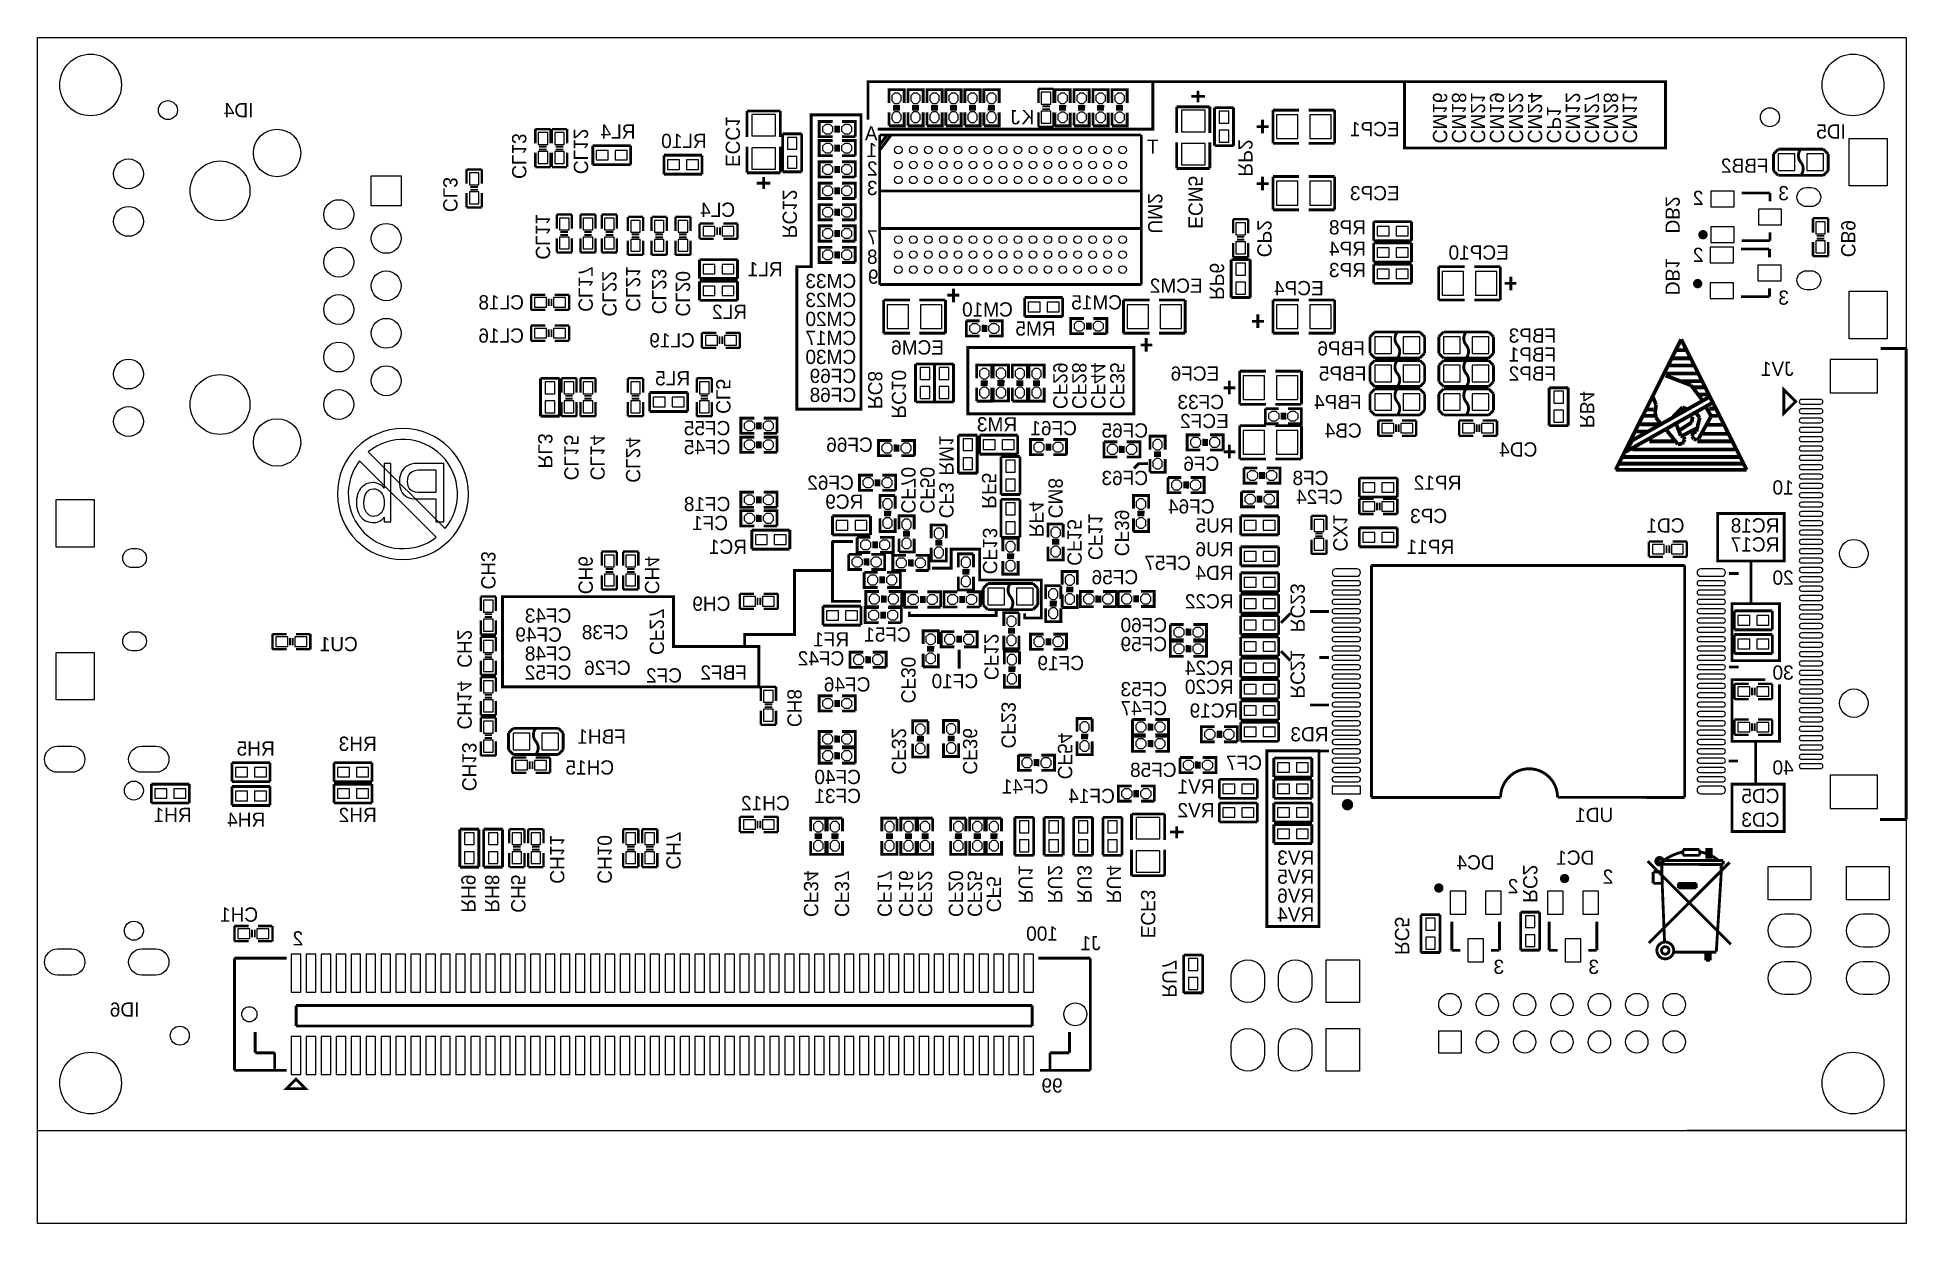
# Model space of a CAD drawing. Extents: x -86 to 498, y -49 to 361.
# Drawn here: x 0 to 100.1, y -5 to 58.5 of the extents above; entities that cross this region are included whole.
import ezdxf

# ---------------------------------------------------------------- set-up
doc = ezdxf.new("R2010")
doc.units = 0
for name, color, linetype in [('BOARD_GEOMETR_SILKSCREEN_BOTTO', 1, 'CONTINUOUS'), ('BOARD_GEOMETRY_OUTLINE', 2, 'CONTINUOUS'), ('PACKAGE_GEOMET_SILKSCREEN_BOTT', 3, 'CONTINUOUS'), ('PIN_BOTTOM', 4, 'CONTINUOUS'), ('REF_DES_SILKSCREEN_BOTTOM', 5, 'CONTINUOUS')]:
    doc.layers.add(name, color=color, linetype=linetype)

msp = doc.modelspace()

# ---------------------------------------------------------------- texts
at = {"layer": 'BOARD_GEOMETR_SILKSCREEN_BOTTO', "text_generation_flag": 2}
for s, p in [('ID4', (11.557, 54.229)), ('ID5', (96.774, 53.086)), ('ID6', (5.461, 6.096))]:
    msp.add_text(s, height=0.762, dxfattribs=at).set_placement(p)
at = {"layer": 'PACKAGE_GEOMET_SILKSCREEN_BOTT', "text_generation_flag": 2}
for s, p in [('J', (52.578, 53.848)), ('K', (53.34, 53.848)), ('A', (44.958, 52.9844)), ('1', (44.9326, 52.0954)), ('T', (59.9948, 52.2732)), ('2', (44.958, 51.1048)), ('3', (44.958, 50.0634)), ('2', (89.154, 49.53)), ('3', (93.726, 49.784)), ('7', (44.958, 47.4218)), ('8', (44.958, 46.3804)), ('2', (89.154, 46.482)), ('9', (45.0088, 45.3136)), ('3', (93.726, 44.196)), ('10', (93.98, 34.036)), ('20', (93.98, 29.21)), ('30', (93.98, 24.13)), ('40', (93.98, 19.05)), ('2', (79.248, 12.7)), ('2', (84.328, 13.208)), ('2', (14.224, 9.906)), ('100', (54.61, 10.16)), ('3', (78.486, 8.382)), ('3', (83.566, 8.382)), ('99', (54.864, 2.032))]:
    msp.add_text(s, height=0.762, dxfattribs=at).set_placement(p)
at = {"layer": 'REF_DES_SILKSCREEN_BOTTOM', "text_generation_flag": 2}
for s, p in [('CM16', (74.676, 52.832)), ('CM18', (75.692, 52.832)), ('CM21', (76.708, 52.832)), ('CM19', (77.724, 52.832)), ('CM22', (78.74, 52.832)), ('CM24', (79.756, 52.832)), ('CM12', (81.788, 52.832)), ('CM27', (82.804, 52.832)), ('CM28', (83.82, 52.832)), ('CM11', (84.836, 52.832)), ('ECC1', (36.83, 51.562)), ('CP1', (80.772, 52.832)), ('CL13', (25.4, 50.927)), ('CL12', (28.702, 51.181)), ('RP2', (64.262, 51.054)), ('ECM5', (61.595, 48.26)), ('CL3', (21.717, 49.149)), ('RC12', (39.878, 47.752)), ('UM2', (59.436, 48.006)), ('DB2', (87.122, 48.006)), ('CL11', (26.67, 46.609)), ('CP2', (65.278, 46.736)), ('CB9', (96.52, 46.736)), ('CL17', (28.956, 43.815)), ('CL21', (31.496, 43.815)), ('CL23', (32.893, 43.688)), ('RP6', (62.738, 44.45)), ('DB1', (87.122, 44.704)), ('CL22', (30.226, 43.561)), ('CL20', (34.163, 43.561)), ('CF29', (54.356, 38.608)), ('CF28', (55.372, 38.608)), ('CF44', (56.388, 38.608)), ('CF35', (57.404, 38.608)), ('CL5', (36.322, 38.354)), ('RC8', (44.45, 38.608)), ('RC10', (45.72, 38.1)), ('RB4', (82.55, 37.592)), ('RL3', (26.797, 35.433)), ('CL15', (28.194, 34.798)), ('CL14', (29.591, 34.798)), ('CL24', (31.496, 34.671)), ('RM1', (48.26, 35.052)), ('CF70', (46.228, 33.02)), ('CF50', (47.244, 33.02)), ('RF5', (50.546, 33.274)), ('CF3', (48.26, 32.766)), ('CM8', (54.102, 32.766)), ('RF4', (53.086, 31.75)), ('CF39', (57.658, 30.734)), ('CF13', (50.5968, 29.7688)), ('CF15', (55.118, 30.226)), ('CF11', (56.2356, 30.5308)), ('CX1', (69.342, 30.988)), ('CH3', (23.749, 28.956)), ('CH6', (28.956, 28.702)), ('CH4', (32.512, 28.702)), ('RC23', (67.056, 26.67)), ('CF27', (32.766, 25.4508)), ('CH2', (22.479, 24.765)), ('CF12', (50.673, 24.1046)), ('CF30', (46.228, 22.86)), ('RC21', (67.056, 23.114)), ('CH14', (22.479, 21.463)), ('CH8', (40.132, 21.59)), ('CF23', (51.5874, 20.447)), ('CF32', (45.72, 19.05)), ('CF36', (49.53, 19.05)), ('CF54', (54.61, 18.796)), ('CH13', (22.733, 18.161)), ('CH11', (27.432, 13.208)), ('CH10', (29.972, 13.208)), ('CH7', (33.655, 13.97)), ('RU1', (52.5018, 12.1666)), ('RU2', (54.0766, 12.1666)), ('RU3', (55.6514, 12.1666)), ('RU4', (57.2262, 12.1666)), ('RC2', (79.502, 12.192)), ('RH9', (22.6822, 11.6586)), ('RH8', (23.9522, 11.6586)), ('CH5', (25.3492, 11.6586)), ('CF34', (41.021, 11.43)), ('CF37', (42.672, 11.43)), ('CF17', (44.958, 11.43)), ('CF16', (46.101, 11.43)), ('CF22', (47.117, 11.43)), ('CF20', (48.768, 11.43)), ('CF25', (49.784, 11.43)), ('CF5', (50.8, 11.684)), ('ECF3', (59.055, 10.287)), ('RC5', (72.644, 9.398)), ('RU7', (60.198, 7.112))]:
    msp.add_text(s, height=0.762, rotation=270, dxfattribs=at).set_placement(p)
for s, p in [('RL4', (32.004, 53.086)), ('RL10', (35.814, 52.578)), ('ECP1', (72.898, 53.213)), ('FBB2', (92.6338, 51.2572)), ('ECP3', (72.898, 49.784)), ('CL4', (37.338, 48.895)), ('RP8', (71.0946, 47.9552)), ('RP4', (71.0946, 46.8122)), ('ECP10', (78.74, 46.609)), ('RL1', (39.878, 45.72)), ('RP3', (71.0946, 45.6692)), ('CM33', (43.815, 45.085)), ('ECM2', (62.357, 44.831)), ('ECP4', (68.834, 44.704)), ('CL18', (26.035, 43.942)), ('RL2', (37.973, 43.434)), ('CM23', (43.815, 44.069)), ('CM10', (52.197, 43.561)), ('CM15', (58.039, 43.942)), ('CM20', (43.815, 43.053)), ('RM5', (54.483, 42.545)), ('CL16', (26.035, 42.164)), ('CL19', (35.179, 41.91)), ('CM17', (43.815, 42.037)), ('ECM6', (48.514, 41.529)), ('FBP6', (71.0438, 41.4782)), ('FBP3', (81.28, 42.164)), ('CM30', (43.815, 41.021)), ('FBP1', (81.28, 41.148)), ('JV1', (93.98, 40.386)), ('RL5', (34.925, 39.878)), ('CF69', (43.815, 40.005)), ('ECF6', (63.246, 40.132)), ('FBP5', (71.12, 40.132)), ('FBP2', (81.28, 40.132)), ('CF68', (43.815, 38.989)), ('CF33', (63.5, 38.608)), ('FBP4', (70.866, 38.608)), ('RM3', (52.4256, 37.4142)), ('ECF2', (63.754, 37.592)), ('CF55', (37.084, 37.211)), ('CF66', (44.704, 36.322)), ('CF61', (55.626, 37.211)), ('CF65', (59.436, 37.084)), ('CB4', (70.866, 37.084)), ('CF45', (37.084, 36.195)), ('CF6', (63.246, 35.306)), ('CD4', (80.264, 36.068)), ('CF62', (43.688, 34.29)), ('CF63', (59.436, 34.544)), ('CF8', (69.088, 34.544)), ('RP12', (76.2, 34.29)), ('RC9', (44.196, 33.274)), ('CF24', (69.85, 33.528)), ('CF18', (37.084, 33.147)), ('CF64', (62.992, 33.02)), ('CP3', (75.438, 32.512)), ('CF1', (36.957, 32.131)), ('RU5', (64.008, 32.004)), ('CD1', (88.138, 32.004)), ('RC18', (93.218, 32.004)), ('RC1', (37.973, 30.861)), ('RU6', (64.008, 30.734)), ('RP11', (75.819, 30.861)), ('RC17', (93.218, 30.988)), ('CF57', (61.722, 29.9974)), ('RD4', (64.008, 29.464)), ('CF56', (58.9026, 29.2354)), ('CH9', (37.084, 27.813)), ('RC22', (64.008, 27.94)), ('CF43', (28.575, 27.178)), ('CF38', (31.623, 26.289)), ('CF60', (60.452, 26.67)), ('CU1', (17.145, 25.654)), ('CF49', (28.067, 26.162)), ('RF1', (43.434, 25.908)), ('CF51', (46.736, 26.162)), ('CF59', (60.452, 25.654)), ('CF48', (28.575, 25.146)), ('CF26', (31.75, 24.384)), ('CF42', (43.18, 24.892)), ('CF19', (56.007, 24.638)), ('RC24', (64.008, 24.384)), ('CF52', (28.575, 24.13)), ('CF2', (34.4932, 23.9776)), ('FBF2', (37.973, 24.13)), ('CF46', (44.577, 23.495)), ('CF10', (50.3428, 23.6728)), ('RC20', (64.008, 23.368)), ('CF53', (60.452, 23.241)), ('CF47', (60.452, 22.225)), ('RC19', (64.262, 22.098)), ('RH3', (18.161, 20.32)), ('FBH1', (31.496, 20.701)), ('RD3', (69.088, 20.828)), ('RH5', (12.7, 20.066)), ('CF7', (65.532, 19.304)), ('CH15', (30.861, 19.05)), ('CF40', (44.069, 18.542)), ('CF58', (60.96, 18.923)), ('CF31', (44.069, 17.526)), ('CF41', (54.102, 18.034)), ('CF14', (57.658, 17.526)), ('RV1', (62.992, 18.034)), ('CD5', (93.218, 17.526)), ('RH1', (8.255, 16.51)), ('RH4', (12.192, 16.256)), ('RH2', (18.161, 16.51)), ('CH12', (40.259, 17.145)), ('RV2', (62.992, 16.764)), ('UD1', (84.328, 16.51)), ('CD3', (93.218, 16.256)), ('RV3', (68.326, 14.224)), ('DC4', (77.978, 13.97)), ('DC1', (83.312, 14.224)), ('RV5', (68.326, 13.208)), ('RV6', (68.326, 12.192)), ('CH1', (11.811, 11.176)), ('RV4', (68.326, 11.176)), ('J1', (56.896, 9.652))]:
    msp.add_text(s, height=0.762, dxfattribs=at).set_placement(p)

# ---------------------------------------------------------------- linework, layer by layer
at = {"layer": 'BOARD_GEOMETR_SILKSCREEN_BOTTO'}
for points, const_width in [([(44.45, 56.134), (73.152, 56.134), (73.152, 52.578), (87.122, 52.578), (87.122, 56.134), (44.45, 56.134), (44.45, 54.102)], 0.1524), ([(44.958, 53.594), (59.69, 53.594), (59.69, 56.134)], 0.1524), ([(84.455, 35.3568), (87.9602, 42.3418)], 0.2032), ([(87.9602, 42.3418), (91.4654, 35.3568)], 0.2032), ([(88.5952, 40.9448), (87.3506, 40.9448)], 0.2032), ([(88.4174, 41.3258), (87.5284, 41.3258)], 0.2032), ([(88.2142, 41.7576), (87.7316, 41.7576)], 0.2032), ([(87.122, 40.4114), (88.4936, 39.878)], 0.2032), ([(88.8492, 40.513), (87.1728, 40.513)], 0.2032), ([(89.0016, 40.1066), (87.9856, 40.1066)], 0.2032), ([(84.9884, 36.322), (89.662, 38.9636)], 0.2032), ([(89.4842, 39.2684), (85.344, 36.9316)], 0.2032), ([(86.614, 38.8366), (86.4616, 39.243)], 0.2032), ([(88.4936, 39.878), (89.0524, 39.1414)], 0.2032), ([(89.2048, 39.7764), (88.6206, 39.7764)], 0.2032), ([(89.3572, 39.3954), (88.9254, 39.3954)], 0.2032), ([(89.662, 38.9636), (89.4842, 39.2684)], 0.2032), ([(86.5378, 38.2524), (85.9536, 38.2524)], 0.2032), ([(86.4616, 38.5826), (86.1568, 38.5826)], 0.2032), ([(86.5632, 38.4048), (86.614, 38.8366)], 0.2032), ([(86.614, 38.1508), (86.5632, 38.4048)], 0.2032), ([(86.868, 37.8206), (86.614, 38.1508)], 0.2032), ([(88.0364, 38.7096), (87.5284, 38.2016)], 0.2032), ([(88.265, 38.608), (88.0364, 38.7096)], 0.2032), ([(88.5698, 38.2016), (88.519, 37.8968)], 0.2032), ([(88.9508, 38.1508), (88.7476, 38.4048)], 0.2032), ([(88.773, 37.4142), (88.9508, 38.1508)], 0.2032), ([(89.535, 38.1762), (88.9, 37.0332)], 0.2032), ([(89.281, 38.735), (89.535, 38.2778)], 0.2032), ([(89.7382, 38.6334), (89.4588, 38.6334)], 0.2032), ([(89.535, 38.3032), (89.535, 38.1762)], 0.2032), ([(89.916, 38.2524), (89.5858, 38.2524)], 0.2032), ([(85.344, 36.9316), (84.9884, 36.322)], 0.2032), ([(86.1314, 37.4142), (85.5726, 37.4142)], 0.2032), ([(86.7156, 37.7952), (85.7758, 37.7952)], 0.2032), ([(87.7824, 36.7284), (87.1474, 37.5158)], 0.2032), ([(87.7062, 37.7952), (87.9348, 37.1856)], 0.2032), ([(88.519, 37.8968), (87.8586, 37.465)], 0.2032), ([(87.9348, 37.1856), (88.0364, 37.1602)], 0.2032), ([(88.7476, 37.5666), (88.0364, 37.1856)], 0.2032), ([(88.0364, 37.1602), (88.1126, 37.1094)], 0.2032), ([(88.138, 36.9824), (88.0872, 36.8554)], 0.2032), ([(88.1126, 37.1094), (88.138, 36.9824)], 0.2032), ([(88.5444, 37.1602), (88.5952, 37.338)], 0.2032), ([(88.646, 37.0078), (88.5444, 37.1602)], 0.2032), ([(88.5952, 37.338), (88.773, 37.4142)], 0.2032), ([(88.7984, 36.957), (88.646, 37.0078)], 0.2032), ([(88.9, 37.0332), (88.7984, 36.957)], 0.2032), ([(90.4494, 37.2872), (89.0778, 37.2872)], 0.2032), ([(90.17, 37.7698), (89.3572, 37.7698)], 0.2032), ([(91.059, 36.0426), (84.8614, 36.0426)], 0.2032), ([(90.8304, 36.449), (85.344, 36.449)], 0.2032), ([(87.5792, 36.8808), (86.2584, 36.8808)], 0.2032), ([(88.011, 36.7538), (87.7824, 36.7284)], 0.2032), ([(88.0872, 36.8554), (88.011, 36.7538)], 0.2032), ([(90.6272, 36.8808), (88.8238, 36.8808)], 0.2032), ([(59.436, 35.687), (58.928, 35.687), (58.674, 35.433)], 0.1524), ([(91.4654, 35.3568), (84.455, 35.3568)], 0.2032), ([(91.2622, 35.687), (84.6836, 35.687)], 0.2032), ([(91.694, 28.194), (91.694, 30.48), (93.472, 30.48), (93.472, 33.02), (89.916, 33.02), (89.916, 30.48), (91.948, 30.48)], 0.1524), ([(43.6372, 31.5214), (42.5704, 31.5214), (42.545, 31.496), (42.545, 28.321), (44.069, 28.321)], 0.1524), ([(52.832, 27.686), (52.832, 27.432), (53.721, 27.432), (53.721, 29.464), (50.419, 29.464), (50.419, 31.115), (48.895, 31.115), (48.895, 30.099), (47.879, 30.099)], 0.1524), ([(42.545, 29.972), (40.513, 29.972), (40.513, 26.543), (37.846, 26.543), (37.846, 25.908)], 0.1524), ([(51.308, 27.813), (51.308, 27.559), (46.6598, 27.559), (46.6598, 27.7622)], 0.1524), ([(66.548, 27.178), (67.056, 27.686)], 0.1524), ([(49.3268, 25.7302), (49.3268, 24.7142)], 0.1524), ([(66.548, 25.654), (67.056, 25.146)], 0.1524), ([(92.456, 24.13), (90.678, 24.13), (90.678, 20.828), (93.218, 20.828), (93.218, 23.876)], 0.1524), ([(91.948, 20.828), (91.948, 18.542), (93.472, 18.542), (93.472, 16.002), (90.678, 16.002), (90.678, 18.542), (91.948, 18.542)], 0.1524)]:
    msp.add_lwpolyline(points, dxfattribs=dict(at, const_width=const_width))
at = {"layer": 'BOARD_GEOMETR_SILKSCREEN_BOTTO', "const_width": 0.1524}
for points in [[(44.069, 54.102), (44.069, 54.356), (41.402, 54.356), (41.402, 46.228), (40.64, 46.228), (40.64, 38.608), (44.069, 38.608)], [(50.546, 41.91), (58.674, 41.91), (58.674, 38.354), (49.784, 38.354), (49.784, 41.91)], [(24.892, 28.194), (24.892, 23.749), (38.608, 23.749), (38.608, 25.908), (34.036, 25.908), (34.036, 28.575), (24.892, 28.575)], [(90.678, 25.146), (93.218, 25.146), (93.218, 28.194), (90.678, 28.194)], [(66.04, 20.32), (68.58, 20.32), (68.58, 10.922), (65.786, 10.922), (65.786, 20.32)]]:
    msp.add_lwpolyline(points, close=True, dxfattribs=at)
at = {"layer": 'BOARD_GEOMETR_SILKSCREEN_BOTTO'}
for points in [[(23.063454, 34.062416, 1), (16.050006, 34.062416, 1)], [(21.81987, 32.212534, 0.904609), (17.707102, 36.325302)], [(17.243806, 35.849306, 0.88003), (21.343874, 31.749492)]]:
    msp.add_lwpolyline(points, format="xyb", close=True, dxfattribs=at)
for points in [[(17.363694, 32.776668), (17.453356, 32.698944), (17.553178, 32.63646), (17.662144, 32.589978), (17.780254, 32.558736), (17.90827, 32.542734), (17.983962, 32.539686), (18.120106, 32.548576), (18.241264, 32.577024), (18.346166, 32.624268), (18.437098, 32.690054), (18.512536, 32.774636), (18.548858, 32.832294), (18.548858, 32.576008), (18.91411, 32.576008), (18.91411, 35.696398), (18.548858, 35.696398), (18.548858, 34.38271), (18.460212, 34.478722), (18.3642, 34.55543), (18.260314, 34.612834), (18.150332, 34.652204), (18.033492, 34.67227), (17.965674, 34.674302), (17.83461, 34.666174), (17.713706, 34.642044), (17.600676, 34.601658), (17.49679, 34.54527), (17.400778, 34.472626), (17.363694, 34.43732), (17.28978, 34.354516), (17.227296, 34.261806), (17.174972, 34.159698), (17.13357, 34.0487), (17.103344, 33.928812), (17.082008, 33.79978), (17.072864, 33.660334), (17.072102, 33.59785), (17.077182, 33.457642), (17.093184, 33.325562), (17.121378, 33.202372), (17.159732, 33.088326), (17.209262, 32.983424), (17.269714, 32.887666), (17.340326, 32.800798)], [(19.52752, 34.130488), (19.597116, 34.045906), (19.607276, 34.035746), (19.691858, 33.963102), (19.78787, 33.903666), (19.894804, 33.8582), (20.013676, 33.824926), (20.142962, 33.805622), (20.282154, 33.798764), (21.321268, 33.798764), (21.321268, 32.576008), (21.740876, 32.576008), (21.740876, 35.696398), (20.282154, 35.696398), (20.14982, 35.689286), (20.026884, 35.666934), (19.910806, 35.630612), (19.804888, 35.579304), (19.706082, 35.512756), (19.62531, 35.441128), (19.550634, 35.355276), (19.489166, 35.259518), (19.440652, 35.1536), (19.40433, 35.037522), (19.381216, 34.911538), (19.37004, 34.77514), (19.37004, 34.729928), (19.376136, 34.586418), (19.395186, 34.455354), (19.426682, 34.335466), (19.471132, 34.227262)], [(20.372832, 35.350196), (21.321268, 35.350196), (21.321268, 34.145728), (20.372832, 34.145728), (20.23872, 34.156904), (20.121626, 34.191194), (20.020788, 34.248598), (19.971512, 34.292032), (19.898614, 34.38271), (19.84629, 34.487612), (19.816064, 34.607754), (19.807936, 34.729928), (19.81708, 34.8742), (19.844258, 34.998152), (19.889724, 35.102038), (19.953224, 35.185858), (20.04695, 35.26155), (20.153122, 35.313874), (20.271994, 35.343338)], [(17.983962, 34.346388), (18.10004, 34.333434), (18.210022, 34.293048), (18.314924, 34.225484), (18.38452, 34.163762), (18.456148, 34.075116), (18.506694, 33.97123), (18.537682, 33.851088), (18.548858, 33.71596), (18.548858, 33.488884), (18.537682, 33.360868), (18.505678, 33.243774), (18.452084, 33.137856), (18.376392, 33.042098), (18.366232, 33.031938), (18.268442, 32.952182), (18.160492, 32.897826), (18.043398, 32.87141), (17.983962, 32.868362), (17.860772, 32.884618), (17.75206, 32.933132), (17.67332, 32.995616), (17.60474, 33.07842), (17.551146, 33.17621), (17.51076, 33.287208), (17.484598, 33.413192), (17.473422, 33.552384), (17.472406, 33.59785), (17.479518, 33.749234), (17.499838, 33.883346), (17.532096, 34.00044), (17.578324, 34.100262), (17.638014, 34.18205), (17.655032, 34.200084), (17.75587, 34.280856), (17.864836, 34.330386), (17.982946, 34.346388)]]:
    msp.add_lwpolyline(points, close=True, dxfattribs=at)
at = {"layer": 'BOARD_GEOMETRY_OUTLINE'}
for points in [[(0, 58.50001), (90.000074, 58.50001)], [(0, 0), (0, 58.50001)], [(0, 58.50001), (100.000054, 58.50001), (100.000054, 0), (88.265, 0)], [(0, 0), (90.000074, 0)]]:
    msp.add_lwpolyline(points, dxfattribs=at)
msp.add_lwpolyline([(0, 0), (100.000054, 0), (100.000054, -4.9784), (0, -4.9784)], close=True, dxfattribs=at)
at = {"layer": 'PACKAGE_GEOMET_SILKSCREEN_BOTT'}
for points, const_width in [([(45.5676, 54.991), (45.5676, 55.7022), (46.3804, 55.7022), (46.3804, 54.991)], 0.1524), ([(46.5836, 54.991), (46.5836, 55.7022), (47.3964, 55.7022), (47.3964, 54.991)], 0.1524), ([(47.5996, 54.991), (47.5996, 55.7022), (48.4124, 55.7022), (48.4124, 54.991)], 0.1524), ([(48.6156, 54.991), (48.6156, 55.7022), (49.4284, 55.7022), (49.4284, 54.991)], 0.1524), ([(49.6316, 54.991), (49.6316, 55.7022), (50.4444, 55.7022), (50.4444, 54.991)], 0.1524), ([(50.6476, 54.991), (50.6476, 55.7022), (51.4604, 55.7022), (51.4604, 54.991)], 0.1524), ([(53.594, 55.753), (53.5686, 55.753), (54.3814, 55.753)], 0.127), ([(53.5686, 54.991), (53.5686, 55.753)], 0.127), ([(54.3814, 55.753), (54.3814, 54.991)], 0.127), ([(54.45506, 54.98846), (54.45506, 55.69966), (55.26786, 55.69966), (55.26786, 54.98846)], 0.1524), ([(55.47106, 54.98846), (55.47106, 55.69966), (56.28386, 55.69966), (56.28386, 54.98846)], 0.1524), ([(56.48706, 54.98846), (56.48706, 55.69966), (57.29986, 55.69966), (57.29986, 54.98846)], 0.1524), ([(57.50306, 54.98846), (57.50306, 55.69966), (58.31586, 55.69966), (58.31586, 54.98846)], 0.1524), ([(61.7474, 55.3466), (62.484, 55.3466)], 0.1524), ([(62.103, 55.6514), (62.103, 55.0164)], 0.1524), ([(37.973, 54.5592), (37.973, 53.1622)], 0.1524), ([(39.751, 54.5592), (37.973, 54.5592)], 0.1524), ([(39.751, 53.1622), (39.751, 54.5592)], 0.1524), ([(42.54754, 53.18506), (41.83634, 53.18506), (41.83634, 53.99786), (42.54754, 53.99786)], 0.1524), ([(43.05554, 53.99786), (43.76674, 53.99786), (43.76674, 53.18506)], 0.1524), ([(46.3804, 54.483), (46.3804, 53.7718), (45.5676, 53.7718)], 0.1524), ([(45.5676, 53.7718), (45.5676, 54.483)], 0.1524), ([(46.15942, 54.6608), (45.77842, 54.6608)], 0.1524), ([(46.1645, 54.8132), (45.7835, 54.8132)], 0.1524), ([(47.3964, 54.483), (47.3964, 53.7718), (46.5836, 53.7718)], 0.1524), ([(46.5836, 53.7718), (46.5836, 54.483)], 0.1524), ([(47.17542, 54.6608), (46.79442, 54.6608)], 0.1524), ([(47.1805, 54.8132), (46.7995, 54.8132)], 0.1524), ([(48.4124, 54.483), (48.4124, 53.7718), (47.5996, 53.7718)], 0.1524), ([(47.5996, 53.7718), (47.5996, 54.483)], 0.1524), ([(48.19142, 54.6608), (47.81042, 54.6608)], 0.1524), ([(48.1965, 54.8132), (47.8155, 54.8132)], 0.1524), ([(49.4284, 54.483), (49.4284, 53.7718), (48.6156, 53.7718)], 0.1524), ([(48.6156, 53.7718), (48.6156, 54.483)], 0.1524), ([(49.20742, 54.6608), (48.82642, 54.6608)], 0.1524), ([(49.2125, 54.8132), (48.8315, 54.8132)], 0.1524), ([(50.4444, 54.483), (50.4444, 53.7718), (49.6316, 53.7718)], 0.1524), ([(49.6316, 53.7718), (49.6316, 54.483)], 0.1524), ([(50.22342, 54.6608), (49.84242, 54.6608)], 0.1524), ([(50.2285, 54.8132), (49.8475, 54.8132)], 0.1524), ([(51.4604, 54.483), (51.4604, 53.7718), (50.6476, 53.7718)], 0.1524), ([(50.6476, 53.7718), (50.6476, 54.483)], 0.1524), ([(51.23942, 54.6608), (50.85842, 54.6608)], 0.1524), ([(51.2445, 54.8132), (50.8635, 54.8132)], 0.1524), ([(53.5686, 53.721), (53.5686, 54.483)], 0.127), ([(53.7718, 54.8132), (54.1782, 54.8132)], 0.1016), ([(53.7718, 54.6608), (54.1782, 54.6608)], 0.1016), ([(54.3814, 54.483), (54.3814, 53.721)], 0.127), ([(55.26786, 54.48046), (55.26786, 53.76926), (54.45506, 53.76926)], 0.1524), ([(54.45506, 53.76926), (54.45506, 54.48046)], 0.1524), ([(55.04688, 54.65826), (54.66588, 54.65826)], 0.1524), ([(55.05196, 54.81066), (54.67096, 54.81066)], 0.1524), ([(56.28386, 54.48046), (56.28386, 53.76926), (55.47106, 53.76926)], 0.1524), ([(55.47106, 53.76926), (55.47106, 54.48046)], 0.1524), ([(56.06288, 54.65826), (55.68188, 54.65826)], 0.1524), ([(56.06796, 54.81066), (55.68696, 54.81066)], 0.1524), ([(57.29986, 54.48046), (57.29986, 53.76926), (56.48706, 53.76926)], 0.1524), ([(56.48706, 53.76926), (56.48706, 54.48046)], 0.1524), ([(57.07888, 54.65826), (56.69788, 54.65826)], 0.1524), ([(57.08396, 54.81066), (56.70296, 54.81066)], 0.1524), ([(58.31586, 54.48046), (58.31586, 53.76926), (57.50306, 53.76926)], 0.1524), ([(57.50306, 53.76926), (57.50306, 54.48046)], 0.1524), ([(58.09488, 54.65826), (57.71388, 54.65826)], 0.1524), ([(58.09996, 54.81066), (57.71896, 54.81066)], 0.1524), ([(60.96, 54.7878), (62.738, 54.7878)], 0.1524), ([(60.96, 53.3908), (60.96, 54.7878)], 0.1524), ([(62.738, 54.7878), (62.738, 53.3908)], 0.1524), ([(64.008, 54.737), (62.992, 54.737)], 0.1524), ([(62.992, 54.737), (62.992, 52.705)], 0.1524), ([(64.008, 52.705), (64.008, 54.737)], 0.1524), ([(65.5574, 53.3654), (65.5574, 54.102)], 0.1524), ([(66.1162, 54.61), (67.5132, 54.61)], 0.1524), ([(66.1162, 52.832), (66.1162, 54.61)], 0.1524), ([(69.4182, 54.61), (68.0212, 54.61)], 0.1524), ([(69.4182, 52.832), (69.4182, 54.61)], 0.1524), ([(26.67, 53.594), (26.6446, 53.594), (27.4574, 53.594)], 0.127), ([(26.6446, 52.832), (26.6446, 53.594)], 0.127), ([(27.4574, 53.594), (27.4574, 52.832)], 0.127), ([(27.559, 53.594), (27.5336, 53.594), (28.3464, 53.594)], 0.127), ([(27.5336, 52.832), (27.5336, 53.594)], 0.127), ([(28.3464, 53.594), (28.3464, 52.832)], 0.127), ([(39.878, 53.34), (39.878, 51.308)], 0.1524), ([(40.894, 53.34), (39.878, 53.34)], 0.1524), ([(40.894, 51.308), (40.894, 53.34)], 0.1524), ([(42.54754, 52.16906), (41.83634, 52.16906), (41.83634, 52.98186), (42.54754, 52.98186)], 0.1524), ([(42.72534, 53.78196), (42.72534, 53.40096)], 0.1524), ([(42.87774, 53.77688), (42.87774, 53.39588)], 0.1524), ([(43.76674, 53.18506), (43.05554, 53.18506)], 0.1524), ([(43.05554, 52.98186), (43.76674, 52.98186), (43.76674, 52.16906)], 0.1524), ([(45.070014, 53.276246), (59.069986, 53.276246)], 0.1524), ([(45.070014, 45.276262), (45.070014, 53.276246)], 0.1524), ([(45.460412, 53.2638), (45.086524, 52.7685)], 0.1524), ([(45.104812, 52.5018), (45.6819, 53.276246)], 0.1524), ([(45.6819, 53.276246), (45.460412, 53.2638)], 0.1524), ([(54.3814, 53.721), (53.5686, 53.721)], 0.127), ([(59.069986, 53.276246), (59.069986, 45.276262)], 0.1524), ([(65.2526, 53.721), (65.8876, 53.721)], 0.1524), ([(26.6446, 51.562), (26.6446, 52.324)], 0.127), ([(26.8478, 52.6542), (27.2542, 52.6542)], 0.1016), ([(26.8478, 52.5018), (27.2542, 52.5018)], 0.1016), ([(27.4574, 52.324), (27.4574, 51.562)], 0.127), ([(27.5336, 51.562), (27.5336, 52.324)], 0.127), ([(27.7368, 52.6542), (28.1432, 52.6542)], 0.1016), ([(27.7368, 52.5018), (28.1432, 52.5018)], 0.1016), ([(28.3464, 52.324), (28.3464, 51.562)], 0.127), ([(29.718, 52.705), (29.718, 51.689)], 0.1524), ([(31.75, 52.705), (29.718, 52.705)], 0.1524), ([(31.75, 51.689), (31.75, 52.705)], 0.1524), ([(33.528, 52.197), (33.528, 51.181)], 0.1524), ([(35.56, 52.197), (33.528, 52.197)], 0.1524), ([(35.56, 51.181), (35.56, 52.197)], 0.1524), ([(37.973, 51.2572), (37.973, 52.6542)], 0.1524), ([(39.751, 52.6542), (39.751, 51.2572)], 0.1524), ([(42.72534, 52.76596), (42.72534, 52.38496)], 0.1524), ([(42.87774, 52.76088), (42.87774, 52.37988)], 0.1524), ([(43.76674, 52.16906), (43.05554, 52.16906)], 0.1524), ([(60.96, 52.8828), (60.96, 51.4858)], 0.1524), ([(62.738, 51.4858), (62.738, 52.8828)], 0.1524), ([(62.992, 52.705), (64.008, 52.705)], 0.1524), ([(67.5132, 52.832), (66.1162, 52.832)], 0.1524), ([(68.0212, 52.832), (69.4182, 52.832)], 0.1524), ([(92.9005, 52.2605), (93.1545, 52.5145)], 0.1524), ([(92.9005, 51.3715), (92.9005, 52.2605)], 0.1524), ([(93.1545, 52.5145), (95.5675, 52.5145)], 0.1524), ([(95.5675, 52.5145), (95.8215, 52.2605)], 0.1524), ([(95.8215, 52.2605), (95.8215, 51.3715)], 0.1524), ([(22.9616, 51.435), (23.7744, 51.435)], 0.127), ([(22.9616, 50.673), (22.9616, 51.435)], 0.127), ([(23.7744, 51.435), (23.7744, 50.673)], 0.127), ([(27.4574, 51.562), (26.6446, 51.562)], 0.127), ([(28.3464, 51.562), (27.5336, 51.562)], 0.127), ([(29.718, 51.689), (31.75, 51.689)], 0.1524), ([(33.528, 51.181), (35.56, 51.181)], 0.1524), ([(39.751, 51.2572), (37.973, 51.2572)], 0.1524), ([(38.862, 50.3936), (38.862, 51.0286)], 0.1524), ([(39.878, 51.308), (40.894, 51.308)], 0.1524), ([(42.54754, 51.02606), (41.83634, 51.02606), (41.83634, 51.83886), (42.54754, 51.83886)], 0.1524), ([(42.72534, 51.62296), (42.72534, 51.24196)], 0.1524), ([(42.87774, 51.61788), (42.87774, 51.23688)], 0.1524), ([(43.05554, 51.83886), (43.76674, 51.83886), (43.76674, 51.02606)], 0.1524), ([(43.76674, 51.02606), (43.05554, 51.02606)], 0.1524), ([(60.96, 51.4858), (62.738, 51.4858)], 0.1524), ([(65.5574, 50.3174), (65.5574, 51.054)], 0.1524), ([(66.1162, 51.054), (67.5132, 51.054)], 0.1524), ([(66.1162, 49.276), (66.1162, 51.054)], 0.1524), ([(69.4182, 51.054), (68.0212, 51.054)], 0.1524), ([(69.4182, 49.276), (69.4182, 51.054)], 0.1524), ([(93.1545, 51.1175), (92.9005, 51.3715)], 0.1524), ([(95.5675, 51.1175), (93.1545, 51.1175)], 0.1524), ([(95.8215, 51.3715), (95.5675, 51.1175)], 0.1524), ([(22.9616, 49.403), (22.9616, 50.165)], 0.127), ([(23.5712, 50.4952), (23.1648, 50.4952)], 0.1016), ([(23.5712, 50.3428), (23.1648, 50.3428)], 0.1016), ([(23.7744, 50.165), (23.7744, 49.403)], 0.127), ([(39.2176, 50.6984), (38.481, 50.6984)], 0.1524), ([(42.54754, 49.88306), (41.83634, 49.88306), (41.83634, 50.69586), (42.54754, 50.69586)], 0.1524), ([(42.72534, 50.47996), (42.72534, 50.09896)], 0.1524), ([(42.87774, 50.47488), (42.87774, 50.09388)], 0.1524), ([(43.05554, 50.69586), (43.76674, 50.69586), (43.76674, 49.88306)], 0.1524), ([(45.070014, 50.276252), (59.069986, 50.276252)], 0.1524), ([(65.2526, 50.673), (65.8876, 50.673)], 0.1524), ([(92.714826, 50.17008), (91.18981, 50.17008)], 0.1524), ([(92.714826, 49.719992), (92.714826, 50.17008)], 0.1524), ([(23.749, 49.403), (23.7744, 49.403), (22.9616, 49.403)], 0.127), ([(27.7876, 49.022), (28.6004, 49.022)], 0.127), ([(27.7876, 48.26), (27.7876, 49.022)], 0.127), ([(28.6004, 49.022), (28.6004, 48.26)], 0.127), ([(29.0576, 49.022), (29.8704, 49.022)], 0.127), ([(29.0576, 48.26), (29.0576, 49.022)], 0.127), ([(29.8704, 49.022), (29.8704, 48.26)], 0.127), ([(30.2006, 49.022), (31.0134, 49.022)], 0.127), ([(30.2006, 48.26), (30.2006, 49.022)], 0.127), ([(31.0134, 49.022), (31.0134, 48.26)], 0.127), ([(42.54754, 48.74006), (41.83634, 48.74006), (41.83634, 49.55286), (42.54754, 49.55286)], 0.1524), ([(42.72534, 49.33696), (42.72534, 48.95596)], 0.1524), ([(42.87774, 49.33188), (42.87774, 48.95088)], 0.1524), ([(43.76674, 49.88306), (43.05554, 49.88306)], 0.1524), ([(43.05554, 49.55286), (43.76674, 49.55286), (43.76674, 48.74006)], 0.1524), ([(67.5132, 49.276), (66.1162, 49.276)], 0.1524), ([(68.0212, 49.276), (69.4182, 49.276)], 0.1524), ([(28.3972, 48.0822), (27.9908, 48.0822)], 0.1016), ([(29.6672, 48.0822), (29.2608, 48.0822)], 0.1016), ([(30.8102, 48.0822), (30.4038, 48.0822)], 0.1016), ([(31.5976, 48.895), (32.4104, 48.895)], 0.127), ([(31.5976, 48.133), (31.5976, 48.895)], 0.127), ([(32.4104, 48.895), (32.4104, 48.133)], 0.127), ([(32.8676, 48.895), (33.6804, 48.895)], 0.127), ([(32.8676, 48.133), (32.8676, 48.895)], 0.127), ([(33.6804, 48.895), (33.6804, 48.133)], 0.127), ([(34.1376, 48.895), (34.9504, 48.895)], 0.127), ([(34.1376, 48.133), (34.1376, 48.895)], 0.127), ([(34.9504, 48.895), (34.9504, 48.133)], 0.127), ([(35.433, 48.5394), (36.195, 48.5394)], 0.127), ([(35.433, 47.752), (35.433, 47.7266), (35.433, 48.5394)], 0.127), ([(36.3728, 47.9298), (36.3728, 48.3362)], 0.1016), ([(36.5252, 47.9298), (36.5252, 48.3362)], 0.1016), ([(36.703, 48.5394), (37.465, 48.5394)], 0.127), ([(37.465, 48.5394), (37.465, 47.7266)], 0.127), ([(42.545, 47.5996), (41.8338, 47.5996), (41.8338, 48.4124), (42.545, 48.4124)], 0.1524), ([(42.7228, 48.1965), (42.7228, 47.8155)], 0.1524), ([(42.8752, 48.19142), (42.8752, 47.81042)], 0.1524), ([(43.053, 48.4124), (43.7642, 48.4124), (43.7642, 47.5996)], 0.1524), ([(43.76674, 48.74006), (43.05554, 48.74006)], 0.1524), ([(45.070014, 48.276256), (59.069986, 48.276256)], 0.1524), ([(64.008, 48.768), (63.9826, 48.768), (64.7954, 48.768)], 0.127), ([(63.9826, 48.006), (63.9826, 48.768)], 0.127), ([(64.7954, 48.768), (64.7954, 48.006)], 0.127), ([(71.501, 48.641), (71.501, 47.625)], 0.1524), ([(73.533, 48.641), (71.501, 48.641)], 0.1524), ([(73.533, 47.625), (73.533, 48.641)], 0.1524), ([(92.714826, 48.070008), (92.714826, 47.61992)], 0.1524), ([(95.03918, 48.8188), (95.01378, 48.8188), (95.82658, 48.8188)], 0.127), ([(95.01378, 48.0568), (95.01378, 48.8188)], 0.127), ([(95.82658, 48.8188), (95.82658, 48.0568)], 0.127), ([(27.7876, 46.99), (27.7876, 47.752)], 0.127), ([(28.575, 46.99), (28.6004, 46.99), (27.7876, 46.99)], 0.127), ([(28.3972, 47.9298), (27.9908, 47.9298)], 0.1016), ([(28.6004, 47.752), (28.6004, 46.99)], 0.127), ([(29.0576, 46.99), (29.0576, 47.752)], 0.127), ([(29.845, 46.99), (29.8704, 46.99), (29.0576, 46.99)], 0.127), ([(29.6672, 47.9298), (29.2608, 47.9298)], 0.1016), ([(29.8704, 47.752), (29.8704, 46.99)], 0.127), ([(30.2006, 46.99), (30.2006, 47.752)], 0.127), ([(30.988, 46.99), (31.0134, 46.99), (30.2006, 46.99)], 0.127), ([(30.8102, 47.9298), (30.4038, 47.9298)], 0.1016), ([(31.0134, 47.752), (31.0134, 46.99)], 0.127), ([(31.5976, 46.863), (31.5976, 47.625)], 0.127), ([(32.2072, 47.9552), (31.8008, 47.9552)], 0.1016), ([(32.2072, 47.8028), (31.8008, 47.8028)], 0.1016), ([(32.4104, 47.625), (32.4104, 46.863)], 0.127), ([(32.8676, 46.863), (32.8676, 47.625)], 0.127), ([(33.4772, 47.9552), (33.0708, 47.9552)], 0.1016), ([(33.4772, 47.8028), (33.0708, 47.8028)], 0.1016), ([(33.6804, 47.625), (33.6804, 46.863)], 0.127), ([(34.1376, 46.863), (34.1376, 47.625)], 0.127), ([(34.7472, 47.9552), (34.3408, 47.9552)], 0.1016), ([(34.7472, 47.8028), (34.3408, 47.8028)], 0.1016), ([(34.9504, 47.625), (34.9504, 46.863)], 0.127), ([(36.195, 47.7266), (35.433, 47.7266)], 0.127), ([(37.465, 47.7266), (36.703, 47.7266)], 0.127), ([(42.545, 46.4566), (41.8338, 46.4566), (41.8338, 47.2694), (42.545, 47.2694)], 0.1524), ([(42.7228, 47.0535), (42.7228, 46.6725)], 0.1524), ([(42.8752, 47.04842), (42.8752, 46.66742)], 0.1524), ([(43.7642, 47.5996), (43.053, 47.5996)], 0.1524), ([(43.053, 47.2694), (43.7642, 47.2694), (43.7642, 46.4566)], 0.1524), ([(63.9826, 46.736), (63.9826, 47.498)], 0.127), ([(64.1858, 47.8282), (64.5922, 47.8282)], 0.1016), ([(64.1858, 47.6758), (64.5922, 47.6758)], 0.1016), ([(64.7954, 47.498), (64.7954, 46.736)], 0.127), ([(71.501, 47.625), (73.533, 47.625)], 0.1524), ([(71.501, 47.498), (71.501, 46.482)], 0.1524), ([(73.533, 47.498), (71.501, 47.498)], 0.1524), ([(73.533, 46.482), (73.533, 47.498)], 0.1524), ([(92.684092, 47.17288), (91.159076, 47.17288)], 0.1524), ([(92.714826, 47.61992), (91.18981, 47.61992)], 0.1524), ([(92.684092, 46.722792), (92.684092, 47.17288)], 0.1524), ([(95.01378, 46.7868), (95.01378, 47.5488)], 0.127), ([(95.21698, 47.879), (95.62338, 47.879)], 0.1016), ([(95.21698, 47.7266), (95.62338, 47.7266)], 0.1016), ([(95.82658, 47.5488), (95.82658, 46.7868)], 0.127), ([(32.385, 46.863), (32.4104, 46.863), (31.5976, 46.863)], 0.127), ([(33.655, 46.863), (33.6804, 46.863), (32.8676, 46.863)], 0.127), ([(34.925, 46.863), (34.9504, 46.863), (34.1376, 46.863)], 0.127), ([(35.433, 46.609), (35.433, 45.593)], 0.1524), ([(37.465, 46.609), (35.433, 46.609)], 0.1524), ([(37.465, 45.593), (37.465, 46.609)], 0.1524), ([(43.7642, 46.4566), (43.053, 46.4566)], 0.1524), ([(64.897, 46.609), (63.881, 46.609)], 0.1524), ([(63.881, 46.609), (63.881, 44.577)], 0.1524), ([(64.7954, 46.736), (63.9826, 46.736)], 0.127), ([(64.897, 44.577), (64.897, 46.609)], 0.1524), ([(71.501, 46.482), (73.533, 46.482)], 0.1524), ([(71.501, 46.355), (71.501, 45.339)], 0.1524), ([(73.533, 46.355), (71.501, 46.355)], 0.1524), ([(73.533, 45.339), (73.533, 46.355)], 0.1524), ([(74.9808, 46.228), (74.9808, 44.45)], 0.1524), ([(76.3778, 46.228), (74.9808, 46.228)], 0.1524), ([(76.8858, 46.228), (78.2828, 46.228)], 0.1524), ([(78.2828, 46.228), (78.2828, 44.45)], 0.1524), ([(95.82658, 46.7868), (95.01378, 46.7868)], 0.127), ([(35.433, 45.593), (37.465, 45.593)], 0.1524), ([(35.433, 45.444918), (35.433, 44.428918)], 0.1524), ([(37.465, 45.444918), (35.433, 45.444918)], 0.1524), ([(37.465, 44.428918), (37.465, 45.444918)], 0.1524), ([(59.069986, 45.276262), (45.070014, 45.276262)], 0.1524), ([(49.022, 45.0596), (49.022, 44.323)], 0.1524), ([(71.501, 45.339), (73.533, 45.339)], 0.1524), ([(79.1464, 45.339), (78.5114, 45.339)], 0.1524), ([(78.8416, 45.6946), (78.8416, 44.958)], 0.1524), ([(92.684092, 45.072808), (92.684092, 44.62272)], 0.1524), ([(26.416, 44.7294), (27.178, 44.7294)], 0.127), ([(26.416, 43.9166), (26.416, 44.7294)], 0.127), ([(27.3558, 44.5262), (27.3558, 44.1198)], 0.1016), ([(27.5082, 44.5262), (27.5082, 44.1198)], 0.1016), ([(27.686, 44.7294), (28.448, 44.7294)], 0.127), ([(28.448, 44.704), (28.448, 44.7294), (28.448, 43.9166)], 0.127), ([(35.433, 44.428918), (37.465, 44.428918)], 0.1524), ([(45.2882, 44.45), (45.2882, 42.672)], 0.1524), ([(46.6852, 44.45), (45.2882, 44.45)], 0.1524), ([(47.1932, 44.45), (48.5902, 44.45)], 0.1524), ([(48.5902, 44.45), (48.5902, 42.672)], 0.1524), ([(49.3268, 44.704), (48.6918, 44.704)], 0.1524), ([(52.832, 44.577), (52.832, 43.561)], 0.1524), ([(54.864, 44.577), (52.832, 44.577)], 0.1524), ([(54.864, 43.561), (54.864, 44.577)], 0.1524), ([(58.1152, 44.45), (59.5122, 44.45)], 0.1524), ([(58.1152, 42.672), (58.1152, 44.45)], 0.1524), ([(61.4172, 44.45), (60.0202, 44.45)], 0.1524), ([(61.4172, 42.672), (61.4172, 44.45)], 0.1524), ([(63.881, 44.577), (64.897, 44.577)], 0.1524), ([(66.1162, 44.45), (67.5132, 44.45)], 0.1524), ([(66.1162, 42.672), (66.1162, 44.45)], 0.1524), ([(69.4182, 44.45), (68.0212, 44.45)], 0.1524), ([(69.4182, 42.672), (69.4182, 44.45)], 0.1524), ([(74.9808, 44.45), (76.3778, 44.45)], 0.1524), ([(78.2828, 44.45), (76.8858, 44.45)], 0.1524), ([(92.684092, 44.62272), (91.159076, 44.62272)], 0.1524), ([(27.178, 43.9166), (26.416, 43.9166)], 0.127), ([(26.416, 43.0784), (27.178, 43.0784)], 0.127), ([(26.416, 42.2656), (26.416, 43.0784)], 0.127), ([(28.448, 43.9166), (27.686, 43.9166)], 0.127), ([(27.686, 43.0784), (28.448, 43.0784)], 0.127), ([(28.448, 43.053), (28.448, 43.0784), (28.448, 42.2656)], 0.127), ([(50.419, 42.5196), (49.7078, 42.5196), (49.7078, 43.3324)], 0.1524), ([(49.7078, 43.3324), (50.419, 43.3324)], 0.1524), ([(50.5968, 42.74058), (50.5968, 43.12158)], 0.1524), ([(50.7492, 42.7355), (50.7492, 43.1165)], 0.1524), ([(50.927, 43.3324), (51.6382, 43.3324), (51.6382, 42.5196), (50.927, 42.5196)], 0.1524), ([(52.832, 43.561), (54.864, 43.561)], 0.1524), ([(56.00446, 42.64406), (55.29326, 42.64406), (55.29326, 43.45686), (56.00446, 43.45686)], 0.1524), ([(56.18226, 43.24096), (56.18226, 42.85996)], 0.1524), ([(56.33466, 43.23588), (56.33466, 42.85488)], 0.1524), ([(56.51246, 43.45686), (57.22366, 43.45686), (57.22366, 42.64406)], 0.1524), ([(64.9986, 43.307), (65.6336, 43.307)], 0.1524), ([(65.3034, 42.9514), (65.3034, 43.688)], 0.1524), ([(27.178, 42.2656), (26.416, 42.2656)], 0.127), ([(27.3558, 42.8752), (27.3558, 42.4688)], 0.1016), ([(27.5082, 42.8752), (27.5082, 42.4688)], 0.1016), ([(28.448, 42.2656), (27.686, 42.2656)], 0.127), ([(35.56, 42.6974), (36.322, 42.6974)], 0.127), ([(35.56, 41.91), (35.56, 41.8846), (35.56, 42.6974)], 0.127), ([(36.4998, 42.0878), (36.4998, 42.4942)], 0.1016), ([(36.6522, 42.0878), (36.6522, 42.4942)], 0.1016), ([(36.83, 42.6974), (37.592, 42.6974)], 0.127), ([(37.592, 42.6974), (37.592, 41.8846)], 0.127), ([(45.2882, 42.672), (46.6852, 42.672)], 0.1524), ([(48.5902, 42.672), (47.1932, 42.672)], 0.1524), ([(57.22366, 42.64406), (56.51246, 42.64406)], 0.1524), ([(59.5122, 42.672), (58.1152, 42.672)], 0.1524), ([(59.0296, 42.037), (59.6646, 42.037)], 0.1524), ([(59.3344, 41.6814), (59.3344, 42.418)], 0.1524), ([(60.0202, 42.672), (61.4172, 42.672)], 0.1524), ([(67.5132, 42.672), (66.1162, 42.672)], 0.1524), ([(68.0212, 42.672), (69.4182, 42.672)], 0.1524), ([(71.3105, 42.4815), (71.5645, 42.7355)], 0.1524), ([(71.3105, 41.5925), (71.3105, 42.4815)], 0.1524), ([(71.5645, 42.7355), (73.9775, 42.7355)], 0.1524), ([(73.9775, 42.7355), (74.2315, 42.4815)], 0.1524), ([(74.2315, 42.4815), (74.2315, 41.5925)], 0.1524), ([(74.9935, 42.4815), (75.2475, 42.7355)], 0.1524), ([(74.9935, 41.5925), (74.9935, 42.4815)], 0.1524), ([(75.2475, 42.7355), (77.6605, 42.7355)], 0.1524), ([(77.6605, 42.7355), (77.9145, 42.4815)], 0.1524), ([(77.9145, 42.4815), (77.9145, 41.5925)], 0.1524), ([(36.322, 41.8846), (35.56, 41.8846)], 0.127), ([(37.592, 41.8846), (36.83, 41.8846)], 0.127), ([(48.006, 41.021), (46.99, 41.021)], 0.1524), ([(46.99, 41.021), (46.99, 38.989)], 0.1524), ([(49.022, 41.021), (48.006, 41.021)], 0.1524), ([(48.006, 41.021), (48.006, 38.989)], 0.1524), ([(48.006, 38.989), (48.006, 41.021)], 0.1524), ([(49.022, 38.989), (49.022, 41.021)], 0.1524), ([(50.26406, 40.25646), (50.26406, 40.96766), (51.07686, 40.96766), (51.07686, 40.25646)], 0.1524), ([(51.1556, 40.259), (51.1556, 40.9702), (51.9684, 40.9702), (51.9684, 40.259)], 0.1524), ([(52.16906, 40.25646), (52.16906, 40.96766), (52.98186, 40.96766), (52.98186, 40.25646)], 0.1524), ([(53.05806, 40.25646), (53.05806, 40.96766), (53.87086, 40.96766), (53.87086, 40.25646)], 0.1524), ([(71.5645, 41.3385), (71.3105, 41.5925)], 0.1524), ([(71.3105, 40.9575), (71.5645, 41.2115)], 0.1524), ([(71.3105, 40.0685), (71.3105, 40.9575)], 0.1524), ([(73.9775, 41.3385), (71.5645, 41.3385)], 0.1524), ([(71.5645, 41.2115), (73.9775, 41.2115)], 0.1524), ([(74.2315, 41.5925), (73.9775, 41.3385)], 0.1524), ([(73.9775, 41.2115), (74.2315, 40.9575)], 0.1524), ([(74.2315, 40.9575), (74.2315, 40.0685)], 0.1524), ([(75.2475, 41.3385), (74.9935, 41.5925)], 0.1524), ([(74.9935, 40.9575), (75.2475, 41.2115)], 0.1524), ([(74.9935, 40.0685), (74.9935, 40.9575)], 0.1524), ([(77.6605, 41.3385), (75.2475, 41.3385)], 0.1524), ([(75.2475, 41.2115), (77.6605, 41.2115)], 0.1524), ([(77.9145, 41.5925), (77.6605, 41.3385)], 0.1524), ([(77.6605, 41.2115), (77.9145, 40.9575)], 0.1524), ([(77.9145, 40.9575), (77.9145, 40.0685)], 0.1524), ([(100.000054, 41.850056), (98.62947, 41.850056)], 0.1524), ([(100.000054, 16.650208), (100.000054, 41.850056)], 0.1524), ([(26.924, 40.259), (26.924, 38.227)], 0.1524), ([(27.94, 40.259), (26.924, 40.259)], 0.1524), ([(27.94, 38.227), (27.94, 40.259)], 0.1524), ([(28.067, 40.259), (28.0416, 40.259), (28.8544, 40.259)], 0.127), ([(28.0416, 39.497), (28.0416, 40.259)], 0.127), ([(28.8544, 40.259), (28.8544, 39.497)], 0.127), ([(29.083, 40.259), (29.0576, 40.259), (29.8704, 40.259)], 0.127), ([(29.0576, 39.497), (29.0576, 40.259)], 0.127), ([(29.8704, 40.259), (29.8704, 39.497)], 0.127), ([(31.623, 40.259), (31.5976, 40.259), (32.4104, 40.259)], 0.127), ([(31.5976, 39.497), (31.5976, 40.259)], 0.127), ([(32.4104, 40.259), (32.4104, 39.497)], 0.127), ([(35.306, 40.259), (35.2806, 40.259), (36.0934, 40.259)], 0.127), ([(35.2806, 39.497), (35.2806, 40.259)], 0.127), ([(36.0934, 40.259), (36.0934, 39.497)], 0.127), ([(50.86096, 40.07866), (50.47996, 40.07866)], 0.1524), ([(51.7525, 40.0812), (51.3715, 40.0812)], 0.1524), ([(52.76596, 40.07866), (52.38496, 40.07866)], 0.1524), ([(53.65496, 40.07866), (53.27396, 40.07866)], 0.1524), ([(63.7794, 39.3954), (63.7794, 40.132)], 0.1524), ([(64.3382, 40.64), (65.7352, 40.64)], 0.1524), ([(64.3382, 38.862), (64.3382, 40.64)], 0.1524), ([(67.6402, 40.64), (66.2432, 40.64)], 0.1524), ([(67.6402, 38.862), (67.6402, 40.64)], 0.1524), ([(71.5645, 39.8145), (71.3105, 40.0685)], 0.1524), ([(74.2315, 40.0685), (73.9775, 39.8145)], 0.1524), ([(75.2475, 39.8145), (74.9935, 40.0685)], 0.1524), ([(77.9145, 40.0685), (77.6605, 39.8145)], 0.1524), ([(28.0416, 38.227), (28.0416, 38.989)], 0.127), ([(28.2448, 39.3192), (28.6512, 39.3192)], 0.1016), ([(28.2448, 39.1668), (28.6512, 39.1668)], 0.1016), ([(28.8544, 38.989), (28.8544, 38.227)], 0.127), ([(29.0576, 38.227), (29.0576, 38.989)], 0.127), ([(29.2608, 39.3192), (29.6672, 39.3192)], 0.1016), ([(29.2608, 39.1668), (29.6672, 39.1668)], 0.1016), ([(29.8704, 38.989), (29.8704, 38.227)], 0.127), ([(31.5976, 38.227), (31.5976, 38.989)], 0.127), ([(31.8008, 39.3192), (32.2072, 39.3192)], 0.1016), ([(31.8008, 39.1668), (32.2072, 39.1668)], 0.1016), ([(32.4104, 38.989), (32.4104, 38.227)], 0.127), ([(32.766, 39.497), (32.766, 38.481)], 0.1524), ([(34.798, 39.497), (32.766, 39.497)], 0.1524), ([(34.798, 38.481), (34.798, 39.497)], 0.1524), ([(35.2806, 38.227), (35.2806, 38.989)], 0.127), ([(35.4838, 39.3192), (35.8902, 39.3192)], 0.1016), ([(35.4838, 39.1668), (35.8902, 39.1668)], 0.1016), ([(36.0934, 38.989), (36.0934, 38.227)], 0.127), ([(46.99, 38.989), (48.006, 38.989)], 0.1524), ([(48.006, 38.989), (49.022, 38.989)], 0.1524), ([(51.07686, 39.74846), (51.07686, 39.03726), (50.26406, 39.03726)], 0.1524), ([(50.26406, 39.03726), (50.26406, 39.74846)], 0.1524), ([(50.85588, 39.92626), (50.47488, 39.92626)], 0.1524), ([(51.9684, 39.751), (51.9684, 39.0398), (51.1556, 39.0398)], 0.1524), ([(51.1556, 39.0398), (51.1556, 39.751)], 0.1524), ([(51.74742, 39.9288), (51.36642, 39.9288)], 0.1524), ([(52.98186, 39.74846), (52.98186, 39.03726), (52.16906, 39.03726)], 0.1524), ([(52.16906, 39.03726), (52.16906, 39.74846)], 0.1524), ([(52.76088, 39.92626), (52.37988, 39.92626)], 0.1524), ([(53.87086, 39.74846), (53.87086, 39.03726), (53.05806, 39.03726)], 0.1524), ([(53.05806, 39.03726), (53.05806, 39.74846)], 0.1524), ([(53.64988, 39.92626), (53.26888, 39.92626)], 0.1524), ([(63.4746, 39.751), (64.1096, 39.751)], 0.1524), ([(71.3105, 39.4335), (71.5645, 39.6875)], 0.1524), ([(71.3105, 38.5445), (71.3105, 39.4335)], 0.1524), ([(73.9775, 39.8145), (71.5645, 39.8145)], 0.1524), ([(71.5645, 39.6875), (73.9775, 39.6875)], 0.1524), ([(73.9775, 39.6875), (74.2315, 39.4335)], 0.1524), ([(74.2315, 39.4335), (74.2315, 38.5445)], 0.1524), ([(74.9935, 39.4335), (75.2475, 39.6875)], 0.1524), ([(74.9935, 38.5445), (74.9935, 39.4335)], 0.1524), ([(77.6605, 39.8145), (75.2475, 39.8145)], 0.1524), ([(75.2475, 39.6875), (77.6605, 39.6875)], 0.1524), ([(77.6605, 39.6875), (77.9145, 39.4335)], 0.1524), ([(77.9145, 39.4335), (77.9145, 38.5445)], 0.1524), ([(80.899, 39.751), (80.899, 37.719)], 0.1524), ([(81.915, 39.751), (80.899, 39.751)], 0.1524), ([(81.915, 37.719), (81.915, 39.751)], 0.1524), ([(26.924, 38.227), (27.94, 38.227)], 0.1524), ([(28.8544, 38.227), (28.0416, 38.227)], 0.127), ([(29.8704, 38.227), (29.0576, 38.227)], 0.127), ([(32.4104, 38.227), (31.5976, 38.227)], 0.127), ([(32.766, 38.481), (34.798, 38.481)], 0.1524), ([(36.0934, 38.227), (35.2806, 38.227)], 0.127), ([(38.35654, 37.31006), (37.64534, 37.31006), (37.64534, 38.12286), (38.35654, 38.12286)], 0.1524), ([(38.86454, 38.12286), (39.57574, 38.12286), (39.57574, 37.31006)], 0.1524), ([(65.7352, 38.862), (64.3382, 38.862)], 0.1524), ([(66.41846, 37.82314), (65.70726, 37.82314), (65.70726, 38.63594)], 0.1524), ([(65.70726, 38.63594), (66.41846, 38.63594)], 0.1524), ([(66.2432, 38.862), (67.6402, 38.862)], 0.1524), ([(66.59626, 38.04412), (66.59626, 38.42512)], 0.1524), ([(66.74866, 38.03904), (66.74866, 38.42004)], 0.1524), ([(66.92646, 38.63594), (67.63766, 38.63594), (67.63766, 37.82314), (66.92646, 37.82314)], 0.1524), ([(71.5645, 38.2905), (71.3105, 38.5445)], 0.1524), ([(73.9775, 38.2905), (71.5645, 38.2905)], 0.1524), ([(71.755, 37.9984), (72.517, 37.9984)], 0.127), ([(71.755, 37.211), (71.755, 37.1856), (71.755, 37.9984)], 0.127), ([(73.025, 37.9984), (73.787, 37.9984)], 0.127), ([(73.787, 37.9984), (73.787, 37.1856)], 0.127), ([(74.2315, 38.5445), (73.9775, 38.2905)], 0.1524), ([(75.2475, 38.2905), (74.9935, 38.5445)], 0.1524), ([(77.6605, 38.2905), (75.2475, 38.2905)], 0.1524), ([(76.073, 37.9984), (76.835, 37.9984)], 0.127), ([(76.073, 37.1856), (76.073, 37.9984)], 0.127), ([(77.343, 37.9984), (78.105, 37.9984)], 0.127), ([(77.9145, 38.5445), (77.6605, 38.2905)], 0.1524), ([(78.105, 37.973), (78.105, 37.9984), (78.105, 37.1856)], 0.127), ([(38.35654, 36.29406), (37.64534, 36.29406), (37.64534, 37.10686), (38.35654, 37.10686)], 0.1524), ([(38.53434, 37.90696), (38.53434, 37.52596)], 0.1524), ([(38.68674, 37.90188), (38.68674, 37.52088)], 0.1524), ([(39.57574, 37.31006), (38.86454, 37.31006)], 0.1524), ([(38.86454, 37.10686), (39.57574, 37.10686), (39.57574, 36.29406)], 0.1524), ([(50.292, 37.211), (49.276, 37.211)], 0.1524), ([(49.276, 37.211), (49.276, 35.179)], 0.1524), ([(50.292, 35.179), (50.292, 37.211)], 0.1524), ([(50.419, 37.211), (50.419, 36.195)], 0.1524), ([(52.451, 37.211), (50.419, 37.211)], 0.1524), ([(52.451, 36.195), (52.451, 37.211)], 0.1524), ([(53.85054, 36.16706), (53.13934, 36.16706), (53.13934, 36.97986), (53.85054, 36.97986)], 0.1524), ([(54.35854, 36.97986), (55.06974, 36.97986), (55.06974, 36.16706)], 0.1524), ([(59.53506, 36.44646), (59.53506, 37.15766), (60.34786, 37.15766), (60.34786, 36.44646)], 0.1524), ([(62.23254, 36.42106), (61.52134, 36.42106), (61.52134, 37.23386), (62.23254, 37.23386)], 0.1524), ([(62.41034, 37.01796), (62.41034, 36.63696)], 0.1524), ([(62.56274, 37.01288), (62.56274, 36.63188)], 0.1524), ([(62.74054, 37.23386), (63.45174, 37.23386), (63.45174, 36.42106)], 0.1524), ([(64.3382, 37.719), (65.7352, 37.719)], 0.1524), ([(64.3382, 35.941), (64.3382, 37.719)], 0.1524), ([(67.6402, 37.719), (66.2432, 37.719)], 0.1524), ([(67.6402, 35.941), (67.6402, 37.719)], 0.1524), ([(72.517, 37.1856), (71.755, 37.1856)], 0.127), ([(72.6948, 37.3888), (72.6948, 37.7952)], 0.1016), ([(72.8472, 37.3888), (72.8472, 37.7952)], 0.1016), ([(73.787, 37.1856), (73.025, 37.1856)], 0.127), ([(76.835, 37.1856), (76.073, 37.1856)], 0.127), ([(77.0128, 37.7952), (77.0128, 37.3888)], 0.1016), ([(77.1652, 37.7952), (77.1652, 37.3888)], 0.1016), ([(78.105, 37.1856), (77.343, 37.1856)], 0.127), ([(80.899, 37.719), (81.915, 37.719)], 0.1524), ([(38.53434, 36.89096), (38.53434, 36.50996)], 0.1524), ([(38.68674, 36.88588), (38.68674, 36.50488)], 0.1524), ([(39.57574, 36.29406), (38.86454, 36.29406)], 0.1524), ([(45.72, 36.1188), (45.0088, 36.1188), (45.0088, 36.9316), (45.72, 36.9316)], 0.1524), ([(45.8978, 36.7157), (45.8978, 36.3347)], 0.1524), ([(46.0502, 36.71062), (46.0502, 36.32962)], 0.1524), ([(46.228, 36.9316), (46.9392, 36.9316), (46.9392, 36.1188)], 0.1524), ([(46.9392, 36.1188), (46.228, 36.1188)], 0.1524), ([(50.419, 36.195), (52.451, 36.195)], 0.1524), ([(51.562, 36.068), (51.562, 34.036)], 0.1524), ([(52.578, 36.068), (51.562, 36.068)], 0.1524), ([(52.578, 34.036), (52.578, 36.068)], 0.1524), ([(54.02834, 36.76396), (54.02834, 36.38296)], 0.1524), ([(54.18074, 36.75888), (54.18074, 36.37788)], 0.1524), ([(55.06974, 36.16706), (54.35854, 36.16706)], 0.1524), ([(57.78246, 36.04514), (57.07126, 36.04514), (57.07126, 36.85794)], 0.1524), ([(57.07126, 36.85794), (57.78246, 36.85794)], 0.1524), ([(57.96026, 36.26612), (57.96026, 36.64712)], 0.1524), ([(58.11266, 36.26104), (58.11266, 36.64204)], 0.1524), ([(58.29046, 36.85794), (59.00166, 36.85794), (59.00166, 36.04514), (58.29046, 36.04514)], 0.1524), ([(60.12688, 36.11626), (59.74588, 36.11626)], 0.1524), ([(60.13196, 36.26866), (59.75096, 36.26866)], 0.1524), ([(63.45174, 36.42106), (62.74054, 36.42106)], 0.1524), ([(63.4746, 36.322), (64.1096, 36.322)], 0.1524), ([(63.7794, 35.9664), (63.7794, 36.703)], 0.1524), ([(44.70654, 34.26206), (43.99534, 34.26206), (43.99534, 35.07486), (44.70654, 35.07486)], 0.1524), ([(45.21454, 35.07486), (45.92574, 35.07486), (45.92574, 34.26206)], 0.1524), ([(49.276, 35.179), (50.292, 35.179)], 0.1524), ([(60.34786, 35.93846), (60.34786, 35.22726), (59.53506, 35.22726)], 0.1524), ([(59.53506, 35.22726), (59.53506, 35.93846)], 0.1524), ([(61.21146, 34.14014), (60.50026, 34.14014), (60.50026, 34.95294)], 0.1524), ([(60.50026, 34.95294), (61.21146, 34.95294)], 0.1524), ([(61.71946, 34.95294), (62.43066, 34.95294), (62.43066, 34.14014), (61.71946, 34.14014)], 0.1524), ([(65.7352, 35.941), (64.3382, 35.941)], 0.1524), ([(65.27546, 34.64814), (64.56426, 34.64814), (64.56426, 35.46094)], 0.1524), ([(64.56426, 35.46094), (65.27546, 35.46094)], 0.1524), ([(65.45326, 34.86912), (65.45326, 35.25012)], 0.1524), ([(65.60566, 34.86404), (65.60566, 35.24504)], 0.1524), ([(65.78346, 35.46094), (66.49466, 35.46094), (66.49466, 34.64814), (65.78346, 34.64814)], 0.1524), ([(66.2432, 35.941), (67.6402, 35.941)], 0.1524), ([(38.354, 33.3502), (37.6428, 33.3502), (37.6428, 34.163), (38.354, 34.163)], 0.1524), ([(38.862, 34.163), (39.5732, 34.163), (39.5732, 33.3502)], 0.1524), ([(44.88434, 34.85896), (44.88434, 34.47796)], 0.1524), ([(45.03674, 34.85388), (45.03674, 34.47288)], 0.1524), ([(45.085, 33.274), (45.085, 33.9852), (45.8978, 33.9852)], 0.1524), ([(45.92574, 34.26206), (45.21454, 34.26206)], 0.1524), ([(45.8978, 33.9852), (45.8978, 33.274)], 0.1524), ([(51.562, 34.036), (52.578, 34.036)], 0.1524), ([(58.6486, 33.274), (58.6486, 33.9852), (59.4614, 33.9852), (59.4614, 33.274)], 0.1524), ([(61.38926, 34.36112), (61.38926, 34.74212)], 0.1524), ([(61.54166, 34.35604), (61.54166, 34.73704)], 0.1524), ([(65.14846, 33.37814), (64.43726, 33.37814), (64.43726, 34.19094)], 0.1524), ([(64.43726, 34.19094), (65.14846, 34.19094)], 0.1524), ([(65.32626, 33.59912), (65.32626, 33.98012)], 0.1524), ([(65.47866, 33.59404), (65.47866, 33.97504)], 0.1524), ([(65.65646, 34.19094), (66.36766, 34.19094), (66.36766, 33.37814), (65.65646, 33.37814)], 0.1524), ([(70.739, 34.925), (70.739, 33.909)], 0.1524), ([(72.771, 34.925), (70.739, 34.925)], 0.1524), ([(72.771, 33.909), (72.771, 34.925)], 0.1524), ([(38.35654, 32.35706), (37.64534, 32.35706), (37.64534, 33.16986), (38.35654, 33.16986)], 0.1524), ([(38.5318, 33.9471), (38.5318, 33.5661)], 0.1524), ([(38.53434, 32.95396), (38.53434, 32.57296)], 0.1524), ([(38.6842, 33.94202), (38.6842, 33.56102)], 0.1524), ([(39.5732, 33.3502), (38.862, 33.3502)], 0.1524), ([(38.86454, 33.16986), (39.57574, 33.16986), (39.57574, 32.35706)], 0.1524), ([(45.30598, 33.0962), (45.68698, 33.0962)], 0.1524), ([(52.578, 33.782), (51.562, 33.782)], 0.1524), ([(51.562, 33.782), (51.562, 31.75)], 0.1524), ([(52.578, 31.75), (52.578, 33.782)], 0.1524), ([(59.2455, 33.0962), (58.8645, 33.0962)], 0.1524), ([(70.739, 33.909), (72.771, 33.909)], 0.1524), ([(70.739, 33.8074), (71.501, 33.8074)], 0.127), ([(70.739, 32.9946), (70.739, 33.8074)], 0.127), ([(71.501, 32.9946), (70.739, 32.9946)], 0.127), ([(71.6788, 33.6042), (71.6788, 33.1978)], 0.1016), ([(71.8312, 33.6042), (71.8312, 33.1978)], 0.1016), ([(72.009, 33.8074), (72.771, 33.8074)], 0.127), ([(72.771, 32.9946), (72.009, 32.9946)], 0.127), ([(72.771, 33.782), (72.771, 33.8074), (72.771, 32.9946)], 0.127), ([(38.227, 32.131), (38.227, 31.115)], 0.1524), ([(40.259, 32.131), (38.227, 32.131)], 0.1524), ([(38.68674, 32.94888), (38.68674, 32.56788)], 0.1524), ([(39.57574, 32.35706), (38.86454, 32.35706)], 0.1524), ([(40.259, 31.115), (40.259, 32.131)], 0.1524), ([(42.545, 32.893), (42.545, 31.877)], 0.1524), ([(44.577, 32.893), (42.545, 32.893)], 0.1524), ([(44.577, 31.877), (44.577, 32.893)], 0.1524), ([(45.8978, 32.766), (45.8978, 32.0548), (45.085, 32.0548), (45.085, 32.766)], 0.1524), ([(45.3009, 32.9438), (45.6819, 32.9438)], 0.1524), ([(46.101, 32.1818), (46.101, 32.893), (46.9138, 32.893), (46.9138, 32.1818)], 0.1524), ([(46.6979, 32.004), (46.3169, 32.004)], 0.1524), ([(47.8282, 31.6992), (47.8282, 32.4104), (48.641, 32.4104)], 0.1524), ([(48.641, 32.4104), (48.641, 31.6992)], 0.1524), ([(54.07914, 31.75254), (54.07914, 32.46374), (54.89194, 32.46374)], 0.1524), ([(54.89194, 32.46374), (54.89194, 31.75254)], 0.1524), ([(59.4614, 32.766), (59.4614, 32.0548), (58.6486, 32.0548)], 0.1524), ([(58.6486, 32.0548), (58.6486, 32.766)], 0.1524), ([(59.24042, 32.9438), (58.85942, 32.9438)], 0.1524), ([(64.389, 32.893), (64.389, 31.877)], 0.1524), ([(66.421, 32.893), (64.389, 32.893)], 0.1524), ([(66.421, 31.877), (66.421, 32.893)], 0.1524), ([(68.199, 32.893), (68.1736, 32.893), (68.9864, 32.893)], 0.127), ([(68.1736, 32.131), (68.1736, 32.893)], 0.127), ([(68.9864, 32.893), (68.9864, 32.131)], 0.127), ([(70.739, 32.258), (70.739, 31.242)], 0.1524), ([(72.771, 32.258), (70.739, 32.258)], 0.1524), ([(72.771, 31.242), (72.771, 32.258)], 0.1524), ([(30.2006, 30.988), (31.0134, 30.988)], 0.127), ([(30.2006, 30.226), (30.2006, 30.988)], 0.127), ([(31.0134, 30.988), (31.0134, 30.226)], 0.127), ([(31.3436, 30.988), (32.1564, 30.988)], 0.127), ([(31.3436, 30.226), (31.3436, 30.988)], 0.127), ([(32.1564, 30.988), (32.1564, 30.226)], 0.127), ([(38.227, 31.115), (40.259, 31.115)], 0.1524), ([(42.545, 31.877), (44.577, 31.877)], 0.1524), ([(44.577, 30.9372), (43.8658, 30.9372), (43.8658, 31.75)], 0.1524), ([(43.8658, 31.75), (44.577, 31.75)], 0.1524), ([(44.7548, 31.15818), (44.7548, 31.53918)], 0.1524), ([(44.9072, 31.1531), (44.9072, 31.5341)], 0.1524), ([(45.085, 31.75), (45.7962, 31.75), (45.7962, 30.9372), (45.085, 30.9372)], 0.1524), ([(46.9138, 31.6738), (46.9138, 30.9626), (46.101, 30.9626)], 0.1524), ([(46.101, 30.9626), (46.101, 31.6738)], 0.1524), ([(46.69282, 31.8516), (46.31182, 31.8516)], 0.1524), ([(48.641, 31.1912), (48.641, 30.48), (47.8282, 30.48), (47.8282, 31.1912)], 0.1524), ([(48.0441, 31.369), (48.4251, 31.369)], 0.1524), ([(48.04918, 31.5214), (48.43018, 31.5214)], 0.1524), ([(51.562, 31.75), (52.578, 31.75)], 0.1524), ([(51.66614, 30.99054), (51.66614, 31.70174), (52.47894, 31.70174)], 0.1524), ([(52.47894, 31.70174), (52.47894, 30.99054)], 0.1524), ([(54.89194, 31.24454), (54.89194, 30.53334), (54.07914, 30.53334), (54.07914, 31.24454)], 0.1524), ([(54.29504, 31.42234), (54.67604, 31.42234)], 0.1524), ([(54.30012, 31.57474), (54.68112, 31.57474)], 0.1524), ([(64.389, 31.877), (66.421, 31.877)], 0.1524), ([(64.389, 31.242), (64.389, 30.226)], 0.1524), ([(66.421, 31.242), (64.389, 31.242)], 0.1524), ([(66.421, 30.226), (66.421, 31.242)], 0.1524), ([(68.1736, 30.861), (68.1736, 31.623)], 0.127), ([(68.3768, 31.9532), (68.7832, 31.9532)], 0.1016), ([(68.3768, 31.8008), (68.7832, 31.8008)], 0.1016), ([(68.9864, 31.623), (68.9864, 30.861)], 0.127), ([(70.739, 31.242), (72.771, 31.242)], 0.1524), ([(86.233, 31.5214), (86.995, 31.5214)], 0.127), ([(86.233, 30.734), (86.233, 30.7086), (86.233, 31.5214)], 0.127), ([(87.1728, 30.9118), (87.1728, 31.3182)], 0.1016), ([(87.3252, 30.9118), (87.3252, 31.3182)], 0.1016), ([(87.503, 31.5214), (88.265, 31.5214)], 0.127), ([(88.265, 31.5214), (88.265, 30.7086)], 0.127), ([(30.8102, 30.0482), (30.4038, 30.0482)], 0.1016), ([(31.9532, 30.0482), (31.5468, 30.0482)], 0.1016), ([(44.1198, 30.0228), (43.4086, 30.0228), (43.4086, 30.8356)], 0.1524), ([(43.4086, 30.8356), (44.1198, 30.8356)], 0.1524), ([(44.2976, 30.24378), (44.2976, 30.62478)], 0.1524), ([(44.45, 30.2387), (44.45, 30.6197)], 0.1524), ([(44.6278, 30.8356), (45.339, 30.8356), (45.339, 30.0228), (44.6278, 30.0228)], 0.1524), ([(46.482, 29.972), (45.7708, 29.972), (45.7708, 30.7848), (46.482, 30.7848)], 0.1524), ([(46.6598, 30.5689), (46.6598, 30.1879)], 0.1524), ([(46.8122, 30.56382), (46.8122, 30.18282)], 0.1524), ([(46.99, 30.7848), (47.7012, 30.7848), (47.7012, 29.972)], 0.1524), ([(47.7012, 29.972), (46.99, 29.972)], 0.1524), ([(49.276, 30.1498), (49.276, 30.861), (50.0888, 30.861)], 0.1524), ([(49.49698, 29.972), (49.87798, 29.972)], 0.1524), ([(50.0888, 30.861), (50.0888, 30.1498)], 0.1524), ([(52.47894, 30.48254), (52.47894, 29.77134), (51.66614, 29.77134), (51.66614, 30.48254)], 0.1524), ([(51.88204, 30.66034), (52.26304, 30.66034)], 0.1524), ([(51.88712, 30.81274), (52.26812, 30.81274)], 0.1524), ([(64.389, 30.226), (66.421, 30.226)], 0.1524), ([(68.9864, 30.861), (68.1736, 30.861)], 0.127), ([(71.386954, 30.244034), (71.386954, 17.825212)], 0.1524), ([(88.150954, 30.244034), (71.386954, 30.244034)], 0.1524), ([(86.995, 30.7086), (86.233, 30.7086)], 0.127), ([(88.265, 30.7086), (87.503, 30.7086)], 0.127), ([(88.150954, 17.825212), (88.150954, 30.244034)], 0.1524), ([(30.2006, 28.956), (30.2006, 29.718)], 0.127), ([(30.8102, 29.8958), (30.4038, 29.8958)], 0.1016), ([(31.0134, 29.718), (31.0134, 28.956)], 0.127), ([(31.3436, 28.956), (31.3436, 29.718)], 0.127), ([(31.9532, 29.8958), (31.5468, 29.8958)], 0.1016), ([(32.1564, 29.718), (32.1564, 28.956)], 0.127), ([(44.95546, 29.06014), (44.24426, 29.06014), (44.24426, 29.87294)], 0.1524), ([(44.24426, 29.87294), (44.95546, 29.87294)], 0.1524), ([(45.13326, 29.28112), (45.13326, 29.66212)], 0.1524), ([(45.28566, 29.27604), (45.28566, 29.65704)], 0.1524), ([(45.46346, 29.87294), (46.17466, 29.87294), (46.17466, 29.06014), (45.46346, 29.06014)], 0.1524), ([(50.0888, 29.6418), (50.0888, 28.9306), (49.276, 28.9306), (49.276, 29.6418)], 0.1524), ([(49.4919, 29.8196), (49.8729, 29.8196)], 0.1524), ([(50.6095, 29.0195), (50.8635, 29.2735)], 0.1524), ([(50.6095, 28.1305), (50.6095, 29.0195)], 0.1524), ([(50.8635, 29.2735), (53.2765, 29.2735)], 0.1524), ([(53.2765, 29.2735), (53.5305, 29.0195)], 0.1524), ([(53.5305, 29.0195), (53.5305, 28.1305)], 0.1524), ([(53.95214, 28.45054), (53.95214, 29.16174), (54.76494, 29.16174)], 0.1524), ([(54.76494, 29.16174), (54.76494, 28.45054)], 0.1524), ([(54.83606, 29.20746), (54.83606, 29.91866), (55.64886, 29.91866), (55.64886, 29.20746)], 0.1524), ([(55.43296, 29.02966), (55.05196, 29.02966)], 0.1524), ([(64.389, 29.845), (64.389, 28.829)], 0.1524), ([(66.421, 29.845), (64.389, 29.845)], 0.1524), ([(66.421, 28.829), (66.421, 29.845)], 0.1524), ([(90.524584, 29.809948), (91.032584, 29.809948)], 0.1524), ([(23.749, 28.575), (23.7236, 28.575), (24.5364, 28.575)], 0.127), ([(23.7236, 27.813), (23.7236, 28.575)], 0.127), ([(24.5364, 28.575), (24.5364, 27.813)], 0.127), ([(30.988, 28.956), (31.0134, 28.956), (30.2006, 28.956)], 0.127), ([(32.131, 28.956), (32.1564, 28.956), (31.3436, 28.956)], 0.127), ([(37.592, 28.7274), (38.354, 28.7274)], 0.127), ([(37.592, 27.9146), (37.592, 28.7274)], 0.127), ([(38.5318, 28.5242), (38.5318, 28.1178)], 0.1016), ([(38.6842, 28.5242), (38.6842, 28.1178)], 0.1016), ([(38.862, 28.7274), (39.624, 28.7274)], 0.127), ([(39.624, 28.702), (39.624, 28.7274), (39.624, 27.9146)], 0.127), ([(42.037, 28.067), (42.037, 27.051)], 0.1524), ([(44.069, 28.067), (42.037, 28.067)], 0.1524), ([(44.069, 27.051), (44.069, 28.067)], 0.1524), ([(45.0088, 27.178), (44.2976, 27.178), (44.2976, 27.9908), (45.0088, 27.9908)], 0.1524), ([(45.03674, 28.03906), (44.32554, 28.03906), (44.32554, 28.85186), (45.03674, 28.85186)], 0.1524), ([(45.21454, 28.63596), (45.21454, 28.25496)], 0.1524), ([(45.36694, 28.63088), (45.36694, 28.24988)], 0.1524), ([(45.5168, 27.9908), (46.228, 27.9908), (46.228, 27.178)], 0.1524), ([(45.54474, 28.85186), (46.25594, 28.85186), (46.25594, 28.03906)], 0.1524), ([(46.25594, 28.03906), (45.54474, 28.03906)], 0.1524), ([(47.11954, 28.01366), (46.40834, 28.01366), (46.40834, 28.82646), (47.11954, 28.82646)], 0.1524), ([(47.29734, 28.61056), (47.29734, 28.22956)], 0.1524), ([(47.44974, 28.60548), (47.44974, 28.22448)], 0.1524), ([(47.62754, 28.82646), (48.33874, 28.82646), (48.33874, 28.01366)], 0.1524), ([(48.33874, 28.01366), (47.62754, 28.01366)], 0.1524), ([(49.2252, 28.0162), (48.514, 28.0162), (48.514, 28.829), (49.2252, 28.829)], 0.1524), ([(49.403, 28.6131), (49.403, 28.2321)], 0.1524), ([(49.5554, 28.60802), (49.5554, 28.22702)], 0.1524), ([(49.7332, 28.829), (50.4444, 28.829), (50.4444, 28.0162)], 0.1524), ([(50.4444, 28.0162), (49.7332, 28.0162)], 0.1524), ([(50.8635, 27.8765), (50.6095, 28.1305)], 0.1524), ([(53.5305, 28.1305), (53.2765, 27.8765)], 0.1524), ([(54.16804, 28.12034), (54.54904, 28.12034)], 0.1524), ([(54.17312, 28.27274), (54.55412, 28.27274)], 0.1524), ([(55.64886, 28.69946), (55.64886, 27.98826), (54.83606, 27.98826)], 0.1524), ([(54.83606, 27.98826), (54.83606, 28.69946)], 0.1524), ([(55.42788, 28.87726), (55.04688, 28.87726)], 0.1524), ([(56.51754, 28.03906), (55.80634, 28.03906), (55.80634, 28.85186), (56.51754, 28.85186)], 0.1524), ([(56.69534, 28.63596), (56.69534, 28.25496)], 0.1524), ([(56.84774, 28.63088), (56.84774, 28.24988)], 0.1524), ([(57.02554, 28.85186), (57.73674, 28.85186), (57.73674, 28.03906)], 0.1524), ([(57.73674, 28.03906), (57.02554, 28.03906)], 0.1524), ([(58.54446, 28.04414), (57.83326, 28.04414), (57.83326, 28.85694)], 0.1524), ([(57.83326, 28.85694), (58.54446, 28.85694)], 0.1524), ([(58.72226, 28.26512), (58.72226, 28.64612)], 0.1524), ([(58.87466, 28.26004), (58.87466, 28.64104)], 0.1524), ([(59.05246, 28.85694), (59.76366, 28.85694), (59.76366, 28.04414), (59.05246, 28.04414)], 0.1524), ([(64.389, 28.829), (66.421, 28.829)], 0.1524), ([(64.389, 28.702), (64.389, 27.686)], 0.1524), ([(66.421, 28.702), (64.389, 28.702)], 0.1524), ([(66.421, 27.686), (66.421, 28.702)], 0.1524), ([(23.7236, 26.543), (23.7236, 27.305)], 0.127), ([(23.9268, 27.6352), (24.3332, 27.6352)], 0.1016), ([(23.9268, 27.4828), (24.3332, 27.4828)], 0.1016), ([(24.5364, 27.305), (24.5364, 26.543)], 0.127), ([(38.354, 27.9146), (37.592, 27.9146)], 0.127), ([(39.624, 27.9146), (38.862, 27.9146)], 0.127), ([(42.037, 27.051), (44.069, 27.051)], 0.1524), ([(45.1866, 27.7749), (45.1866, 27.3939)], 0.1524), ([(45.339, 27.76982), (45.339, 27.38882)], 0.1524), ([(46.228, 27.178), (45.5168, 27.178)], 0.1524), ([(53.2765, 27.8765), (50.8635, 27.8765)], 0.1524), ([(51.7144, 27.0002), (51.7144, 27.7114), (52.5272, 27.7114)], 0.1524), ([(52.5272, 27.7114), (52.5272, 27.0002)], 0.1524), ([(54.76494, 27.94254), (54.76494, 27.23134), (53.95214, 27.23134), (53.95214, 27.94254)], 0.1524), ([(61.33846, 26.26614), (60.62726, 26.26614), (60.62726, 27.07894)], 0.1524), ([(60.62726, 27.07894), (61.33846, 27.07894)], 0.1524), ([(61.84646, 27.07894), (62.55766, 27.07894), (62.55766, 26.26614), (61.84646, 26.26614)], 0.1524), ([(64.389, 27.686), (66.421, 27.686)], 0.1524), ([(64.389, 27.559), (64.389, 26.543)], 0.1524), ([(66.421, 27.559), (64.389, 27.559)], 0.1524), ([(66.421, 26.543), (66.421, 27.559)], 0.1524), ([(68.096384, 27.777948), (69.112384, 27.777948)], 0.1524), ([(90.805, 27.813), (90.805, 26.797)], 0.1524), ([(92.837, 27.813), (90.805, 27.813)], 0.1524), ([(92.837, 26.797), (92.837, 27.813)], 0.1524), ([(12.573, 26.5684), (13.335, 26.5684)], 0.127), ([(12.573, 25.781), (12.573, 25.7556), (12.573, 26.5684)], 0.127), ([(13.5128, 25.9588), (13.5128, 26.3652)], 0.1016), ([(13.6652, 25.9588), (13.6652, 26.3652)], 0.1016), ([(13.843, 26.5684), (14.605, 26.5684)], 0.127), ([(14.605, 26.5684), (14.605, 25.7556)], 0.127), ([(24.5364, 26.543), (23.7236, 26.543)], 0.127), ([(23.749, 26.416), (23.7236, 26.416), (24.5364, 26.416)], 0.127), ([(23.7236, 25.654), (23.7236, 26.416)], 0.127), ([(24.5364, 26.416), (24.5364, 25.654)], 0.127), ([(47.39386, 26.03246), (47.39386, 26.74366), (48.20666, 26.74366), (48.20666, 26.03246)], 0.1524), ([(49.07026, 25.88514), (48.35906, 25.88514), (48.35906, 26.69794)], 0.1524), ([(48.35906, 26.69794), (49.07026, 26.69794)], 0.1524), ([(49.24806, 26.10612), (49.24806, 26.48712)], 0.1524), ([(49.40046, 26.10104), (49.40046, 26.48204)], 0.1524), ([(49.57826, 26.69794), (50.28946, 26.69794), (50.28946, 25.88514), (49.57826, 25.88514)], 0.1524), ([(52.5272, 26.4922), (52.5272, 25.781), (51.7144, 25.781), (51.7144, 26.4922)], 0.1524), ([(51.9303, 26.67), (52.3113, 26.67)], 0.1524), ([(51.93538, 26.8224), (52.31638, 26.8224)], 0.1524), ([(53.85054, 25.75306), (53.13934, 25.75306), (53.13934, 26.56586), (53.85054, 26.56586)], 0.1524), ([(54.02834, 26.34996), (54.02834, 25.96896)], 0.1524), ([(54.18074, 26.34488), (54.18074, 25.96388)], 0.1524), ([(54.35854, 26.56586), (55.06974, 26.56586), (55.06974, 25.75306)], 0.1524), ([(61.33846, 25.37714), (60.62726, 25.37714), (60.62726, 26.18994)], 0.1524), ([(60.62726, 26.18994), (61.33846, 26.18994)], 0.1524), ([(61.51626, 26.48712), (61.51626, 26.86812)], 0.1524), ([(61.51626, 25.59812), (61.51626, 25.97912)], 0.1524), ([(61.66866, 26.48204), (61.66866, 26.86304)], 0.1524), ([(61.66866, 25.59304), (61.66866, 25.97404)], 0.1524), ([(61.84646, 26.18994), (62.55766, 26.18994), (62.55766, 25.37714), (61.84646, 25.37714)], 0.1524), ([(64.389, 26.543), (66.421, 26.543)], 0.1524), ([(64.389, 26.416), (64.389, 25.4)], 0.1524), ([(66.421, 26.416), (64.389, 26.416)], 0.1524), ([(66.421, 25.4), (66.421, 26.416)], 0.1524), ([(90.805, 26.797), (92.837, 26.797)], 0.1524), ([(90.805, 26.543), (90.805, 25.527)], 0.1524), ([(92.837, 26.543), (90.805, 26.543)], 0.1524), ([(92.837, 25.527), (92.837, 26.543)], 0.1524), ([(13.335, 25.7556), (12.573, 25.7556)], 0.127), ([(14.605, 25.7556), (13.843, 25.7556)], 0.127), ([(23.7236, 24.384), (23.7236, 25.146)], 0.127), ([(23.9268, 25.4762), (24.3332, 25.4762)], 0.1016), ([(23.9268, 25.3238), (24.3332, 25.3238)], 0.1016), ([(24.5364, 25.146), (24.5364, 24.384)], 0.127), ([(44.196, 24.7904), (43.4848, 24.7904), (43.4848, 25.6032), (44.196, 25.6032)], 0.1524), ([(44.3738, 25.3873), (44.3738, 25.0063)], 0.1524), ([(44.5262, 25.38222), (44.5262, 25.00122)], 0.1524), ([(44.704, 25.6032), (45.4152, 25.6032), (45.4152, 24.7904)], 0.1524), ([(48.20666, 25.52446), (48.20666, 24.81326), (47.39386, 24.81326)], 0.1524), ([(47.39386, 24.81326), (47.39386, 25.52446)], 0.1524), ([(47.98568, 25.70226), (47.60468, 25.70226)], 0.1524), ([(47.99076, 25.85466), (47.60976, 25.85466)], 0.1524), ([(51.7398, 24.9428), (51.7398, 25.654), (52.5526, 25.654)], 0.1524), ([(52.5526, 25.654), (52.5526, 24.9428)], 0.1524), ([(55.06974, 25.75306), (54.35854, 25.75306)], 0.1524), ([(64.389, 25.4), (66.421, 25.4)], 0.1524), ([(64.389, 25.273), (64.389, 24.257)], 0.1524), ([(66.421, 25.273), (64.389, 25.273)], 0.1524), ([(66.421, 24.257), (66.421, 25.273)], 0.1524), ([(69.112384, 25.314148), (68.604384, 25.314148)], 0.1524), ([(90.805, 25.527), (92.837, 25.527)], 0.1524), ([(24.5364, 24.384), (23.7236, 24.384)], 0.127), ([(23.749, 24.257), (23.7236, 24.257), (24.5364, 24.257)], 0.127), ([(23.7236, 23.495), (23.7236, 24.257)], 0.127), ([(24.5364, 24.257), (24.5364, 23.495)], 0.127), ([(45.4152, 24.7904), (44.704, 24.7904)], 0.1524), ([(52.5526, 24.4348), (52.5526, 23.7236), (51.7398, 23.7236), (51.7398, 24.4348)], 0.1524), ([(51.9557, 24.6126), (52.3367, 24.6126)], 0.1524), ([(51.96078, 24.765), (52.34178, 24.765)], 0.1524), ([(64.389, 24.257), (66.421, 24.257)], 0.1524), ([(64.389, 24.13), (64.389, 23.114)], 0.1524), ([(66.421, 24.13), (64.389, 24.13)], 0.1524), ([(66.421, 23.114), (66.421, 24.13)], 0.1524), ([(90.524584, 24.806148), (91.032584, 24.806148)], 0.1524), ([(23.7236, 22.225), (23.7236, 22.987)], 0.127), ([(23.9268, 23.3172), (24.3332, 23.3172)], 0.1016), ([(23.9268, 23.1648), (24.3332, 23.1648)], 0.1016), ([(24.5364, 22.987), (24.5364, 22.225)], 0.127), ([(38.735, 23.749), (38.7096, 23.749), (39.5224, 23.749)], 0.127), ([(38.7096, 22.987), (38.7096, 23.749)], 0.127), ([(39.5224, 23.749), (39.5224, 22.987)], 0.127), ([(42.54754, 22.45106), (41.83634, 22.45106), (41.83634, 23.26386), (42.54754, 23.26386)], 0.1524), ([(42.72534, 23.04796), (42.72534, 22.66696)], 0.1524), ([(42.87774, 23.04288), (42.87774, 22.66188)], 0.1524), ([(43.05554, 23.26386), (43.76674, 23.26386), (43.76674, 22.45106)], 0.1524), ([(64.389, 23.114), (66.421, 23.114)], 0.1524), ([(64.389, 22.987), (64.389, 21.971)], 0.1524), ([(66.421, 22.987), (64.389, 22.987)], 0.1524), ([(66.421, 21.971), (66.421, 22.987)], 0.1524), ([(90.805, 23.9014), (91.567, 23.9014)], 0.127), ([(90.805, 23.114), (90.805, 23.0886), (90.805, 23.9014)], 0.127), ([(91.567, 23.0886), (90.805, 23.0886)], 0.127), ([(91.7448, 23.2918), (91.7448, 23.6982)], 0.1016), ([(91.8972, 23.2918), (91.8972, 23.6982)], 0.1016), ([(92.075, 23.9014), (92.837, 23.9014)], 0.127), ([(92.837, 23.0886), (92.075, 23.0886)], 0.127), ([(92.837, 23.9014), (92.837, 23.0886)], 0.127), ([(24.5364, 22.225), (23.7236, 22.225)], 0.127), ([(23.7236, 22.098), (24.5364, 22.098)], 0.127), ([(23.7236, 21.336), (23.7236, 22.098)], 0.127), ([(24.5364, 22.098), (24.5364, 21.336)], 0.127), ([(38.7096, 21.717), (38.7096, 22.479)], 0.127), ([(38.9128, 22.8092), (39.3192, 22.8092)], 0.1016), ([(38.9128, 22.6568), (39.3192, 22.6568)], 0.1016), ([(39.5224, 22.479), (39.5224, 21.717)], 0.127), ([(43.76674, 22.45106), (43.05554, 22.45106)], 0.1524), ([(48.4886, 21.2344), (48.4886, 21.9456), (49.3014, 21.9456)], 0.1524), ([(49.3014, 21.9456), (49.3014, 21.2344)], 0.1524), ([(55.62854, 21.33854), (55.62854, 22.04974), (56.44134, 22.04974)], 0.1524), ([(56.44134, 22.04974), (56.44134, 21.33854)], 0.1524), ([(59.30646, 21.18614), (58.59526, 21.18614), (58.59526, 21.99894)], 0.1524), ([(58.59526, 21.99894), (59.30646, 21.99894)], 0.1524), ([(59.81446, 21.99894), (60.52566, 21.99894), (60.52566, 21.18614), (59.81446, 21.18614)], 0.1524), ([(64.389, 21.971), (66.421, 21.971)], 0.1524), ([(68.096384, 22.774148), (69.112384, 22.774148)], 0.1524), ([(90.805, 21.9964), (91.567, 21.9964)], 0.127), ([(90.805, 21.1836), (90.805, 21.9964)], 0.127), ([(92.075, 21.9964), (92.837, 21.9964)], 0.127), ([(92.837, 21.971), (92.837, 21.9964), (92.837, 21.1836)], 0.127), ([(24.3332, 21.1582), (23.9268, 21.1582)], 0.1016), ([(24.3332, 21.0058), (23.9268, 21.0058)], 0.1016), ([(25.2095, 21.2725), (25.4635, 21.5265)], 0.1524), ([(25.2095, 20.3835), (25.2095, 21.2725)], 0.1524), ([(25.4635, 21.5265), (27.8765, 21.5265)], 0.1524), ([(27.8765, 21.5265), (28.1305, 21.2725)], 0.1524), ([(28.1305, 21.2725), (28.1305, 20.3835)], 0.1524), ([(39.5224, 21.717), (38.7096, 21.717)], 0.127), ([(42.54754, 20.54606), (41.83634, 20.54606), (41.83634, 21.35886), (42.54754, 21.35886)], 0.1524), ([(42.72534, 21.14296), (42.72534, 20.76196)], 0.1524), ([(42.87774, 21.13788), (42.87774, 20.75688)], 0.1524), ([(43.05554, 21.35886), (43.76674, 21.35886), (43.76674, 20.54606)], 0.1524), ([(46.84014, 21.21154), (46.84014, 21.92274), (47.65294, 21.92274)], 0.1524), ([(47.06112, 21.03374), (47.44212, 21.03374)], 0.1524), ([(47.65294, 21.92274), (47.65294, 21.21154)], 0.1524), ([(48.70958, 21.0566), (49.09058, 21.0566)], 0.1524), ([(55.84444, 21.00834), (56.22544, 21.00834)], 0.1524), ([(55.84952, 21.16074), (56.23052, 21.16074)], 0.1524), ([(59.30646, 20.29714), (58.59526, 20.29714), (58.59526, 21.10994)], 0.1524), ([(58.59526, 21.10994), (59.30646, 21.10994)], 0.1524), ([(59.48426, 21.40712), (59.48426, 21.78812)], 0.1524), ([(59.63666, 21.40204), (59.63666, 21.78304)], 0.1524), ([(59.81446, 21.10994), (60.52566, 21.10994), (60.52566, 20.29714), (59.81446, 20.29714)], 0.1524), ([(62.99454, 20.80006), (62.28334, 20.80006), (62.28334, 21.61286), (62.99454, 21.61286)], 0.1524), ([(63.17234, 21.39696), (63.17234, 21.01596)], 0.1524), ([(63.32474, 21.39188), (63.32474, 21.01088)], 0.1524), ([(63.50254, 21.61286), (64.21374, 21.61286), (64.21374, 20.80006)], 0.1524), ([(64.389, 21.844), (64.389, 20.828)], 0.1524), ([(66.421, 21.844), (64.389, 21.844)], 0.1524), ([(66.421, 20.828), (66.421, 21.844)], 0.1524), ([(91.567, 21.1836), (90.805, 21.1836)], 0.127), ([(91.7448, 21.7932), (91.7448, 21.3868)], 0.1016), ([(91.8972, 21.7932), (91.8972, 21.3868)], 0.1016), ([(92.837, 21.1836), (92.075, 21.1836)], 0.127), ([(23.7236, 20.066), (23.7236, 20.828)], 0.127), ([(24.511, 20.066), (24.5364, 20.066), (23.7236, 20.066)], 0.127), ([(24.5364, 20.828), (24.5364, 20.066)], 0.127), ([(25.4635, 20.1295), (25.2095, 20.3835)], 0.1524), ([(25.4, 19.9644), (26.162, 19.9644)], 0.127), ([(25.4, 19.177), (25.4, 19.1516), (25.4, 19.9644)], 0.127), ([(27.8765, 20.1295), (25.4635, 20.1295)], 0.1524), ([(26.67, 19.9644), (27.432, 19.9644)], 0.127), ([(27.432, 19.9644), (27.432, 19.1516)], 0.127), ([(28.1305, 20.3835), (27.8765, 20.1295)], 0.1524), ([(42.54754, 19.65706), (41.83634, 19.65706), (41.83634, 20.46986), (42.54754, 20.46986)], 0.1524), ([(42.72534, 20.25396), (42.72534, 19.87296)], 0.1524), ([(42.87774, 20.24888), (42.87774, 19.86788)], 0.1524), ([(43.76674, 20.54606), (43.05554, 20.54606)], 0.1524), ([(43.05554, 20.46986), (43.76674, 20.46986), (43.76674, 19.65706)], 0.1524), ([(47.65294, 20.70354), (47.65294, 19.99234), (46.84014, 19.99234), (46.84014, 20.70354)], 0.1524), ([(47.05604, 20.88134), (47.43704, 20.88134)], 0.1524), ([(49.3014, 20.7264), (49.3014, 20.0152), (48.4886, 20.0152), (48.4886, 20.7264)], 0.1524), ([(48.7045, 20.9042), (49.0855, 20.9042)], 0.1524), ([(53.21046, 19.28114), (52.49926, 19.28114), (52.49926, 20.09394)], 0.1524), ([(52.49926, 20.09394), (53.21046, 20.09394)], 0.1524), ([(53.71846, 20.09394), (54.42966, 20.09394), (54.42966, 19.28114), (53.71846, 19.28114)], 0.1524), ([(56.44134, 20.83054), (56.44134, 20.11934), (55.62854, 20.11934), (55.62854, 20.83054)], 0.1524), ([(59.48426, 20.51812), (59.48426, 20.89912)], 0.1524), ([(59.63666, 20.51304), (59.63666, 20.89404)], 0.1524), ([(61.849, 19.1516), (61.1378, 19.1516), (61.1378, 19.9644)], 0.1524), ([(61.1378, 19.9644), (61.849, 19.9644)], 0.1524), ([(62.357, 19.9644), (63.0682, 19.9644), (63.0682, 19.1516), (62.357, 19.1516)], 0.1524), ([(64.21374, 20.80006), (63.50254, 20.80006)], 0.1524), ([(64.389, 20.828), (66.421, 20.828)], 0.1524), ([(69.112384, 20.310348), (68.604384, 20.310348)], 0.1524), ([(10.414, 19.685), (10.414, 18.669)], 0.1524), ([(12.446, 19.685), (10.414, 19.685)], 0.1524), ([(12.446, 18.669), (12.446, 19.685)], 0.1524), ([(15.875, 19.685), (15.875, 18.669)], 0.1524), ([(17.907, 19.685), (15.875, 19.685)], 0.1524), ([(17.907, 18.669), (17.907, 19.685)], 0.1524), ([(26.162, 19.1516), (25.4, 19.1516)], 0.127), ([(26.3398, 19.3548), (26.3398, 19.7612)], 0.1016), ([(26.4922, 19.3548), (26.4922, 19.7612)], 0.1016), ([(27.432, 19.1516), (26.67, 19.1516)], 0.127), ([(43.76674, 19.65706), (43.05554, 19.65706)], 0.1524), ([(53.38826, 19.50212), (53.38826, 19.88312)], 0.1524), ([(53.54066, 19.49704), (53.54066, 19.87804)], 0.1524), ([(62.0268, 19.37258), (62.0268, 19.75358)], 0.1524), ([(62.1792, 19.3675), (62.1792, 19.7485)], 0.1524), ([(66.167, 19.939), (66.167, 18.923)], 0.1524), ([(68.199, 19.939), (66.167, 19.939)], 0.1524), ([(68.199, 18.923), (68.199, 19.939)], 0.1524), ([(90.499184, 19.776948), (91.007184, 19.776948)], 0.1524), ([(6.096, 18.542), (6.096, 17.526)], 0.1524), ([(8.128, 18.542), (6.096, 18.542)], 0.1524), ([(8.128, 17.526), (8.128, 18.542)], 0.1524), ([(10.414, 18.669), (12.446, 18.669)], 0.1524), ([(10.414, 18.415), (10.414, 17.399)], 0.1524), ([(12.446, 18.415), (10.414, 18.415)], 0.1524), ([(12.446, 17.399), (12.446, 18.415)], 0.1524), ([(15.875, 18.669), (17.907, 18.669)], 0.1524), ([(15.875, 18.542), (15.875, 17.526)], 0.1524), ([(17.907, 18.542), (15.875, 18.542)], 0.1524), ([(17.907, 17.526), (17.907, 18.542)], 0.1524), ([(58.54954, 17.62506), (57.83834, 17.62506), (57.83834, 18.43786), (58.54954, 18.43786)], 0.1524), ([(58.72734, 18.22196), (58.72734, 17.84096)], 0.1524), ([(58.87974, 18.21688), (58.87974, 17.83588)], 0.1524), ([(59.05754, 18.43786), (59.76874, 18.43786), (59.76874, 17.62506)], 0.1524), ([(63.246, 18.796), (63.246, 17.78)], 0.1524), ([(65.278, 18.796), (63.246, 18.796)], 0.1524), ([(65.278, 17.78), (65.278, 18.796)], 0.1524), ([(66.167, 18.923), (68.199, 18.923)], 0.1524), ([(66.167, 18.796), (66.167, 17.78)], 0.1524), ([(68.199, 18.796), (66.167, 18.796)], 0.1524), ([(68.199, 17.78), (68.199, 18.796)], 0.1524), ([(6.096, 17.526), (8.128, 17.526)], 0.1524), ([(10.414, 17.399), (12.446, 17.399)], 0.1524), ([(15.875, 17.526), (17.907, 17.526)], 0.1524), ([(58.547, 16.9418), (60.325, 16.9418)], 0.1524), ([(58.547, 15.5448), (58.547, 16.9418)], 0.1524), ([(59.76874, 17.62506), (59.05754, 17.62506)], 0.1524), ([(60.325, 16.9418), (60.325, 15.5448)], 0.1524), ([(63.246, 17.78), (65.278, 17.78)], 0.1524), ([(63.246, 17.526), (63.246, 16.51)], 0.1524), ([(65.278, 17.526), (63.246, 17.526)], 0.1524), ([(65.278, 16.51), (65.278, 17.526)], 0.1524), ([(66.167, 17.78), (68.199, 17.78)], 0.1524), ([(66.167, 17.526), (66.167, 16.51)], 0.1524), ([(68.199, 17.526), (66.167, 17.526)], 0.1524), ([(68.199, 16.51), (68.199, 17.526)], 0.1524), ([(71.386954, 17.825212), (78.26756, 17.825212)], 0.1524), ([(78.26756, 17.825212), (78.295754, 17.836896)], 0.1524), ([(81.343754, 17.836896), (88.150954, 17.825212)], 0.1524), ([(23.622, 16.129), (22.606, 16.129)], 0.1524), ([(22.606, 16.129), (22.606, 14.097)], 0.1524), ([(23.622, 14.097), (23.622, 16.129)], 0.1524), ([(24.892, 16.129), (23.876, 16.129)], 0.1524), ([(23.876, 16.129), (23.876, 14.097)], 0.1524), ([(24.892, 14.097), (24.892, 16.129)], 0.1524), ([(25.2476, 16.129), (26.0604, 16.129)], 0.127), ([(25.2476, 15.367), (25.2476, 16.129)], 0.127), ([(26.0604, 16.129), (26.0604, 15.367)], 0.127), ([(26.289, 16.129), (26.2636, 16.129), (27.0764, 16.129)], 0.127), ([(26.2636, 15.367), (26.2636, 16.129)], 0.127), ([(27.0764, 16.129), (27.0764, 15.367)], 0.127), ([(31.3436, 16.129), (32.1564, 16.129)], 0.127), ([(31.3436, 15.367), (31.3436, 16.129)], 0.127), ([(32.1564, 16.129), (32.1564, 15.367)], 0.127), ([(32.3596, 16.129), (33.1724, 16.129)], 0.127), ([(32.3596, 15.367), (32.3596, 16.129)], 0.127), ([(33.1724, 16.129), (33.1724, 15.367)], 0.127), ([(37.592, 16.7894), (38.354, 16.7894)], 0.127), ([(37.592, 15.9766), (37.592, 16.7894)], 0.127), ([(38.354, 15.9766), (37.592, 15.9766)], 0.127), ([(38.5318, 16.5862), (38.5318, 16.1798)], 0.1016), ([(38.6842, 16.5862), (38.6842, 16.1798)], 0.1016), ([(38.862, 16.7894), (39.624, 16.7894)], 0.127), ([(39.624, 15.9766), (38.862, 15.9766)], 0.127), ([(39.624, 16.764), (39.624, 16.7894), (39.624, 15.9766)], 0.127), ([(41.37914, 16.00454), (41.37914, 16.71574), (42.19194, 16.71574)], 0.1524), ([(42.19194, 16.71574), (42.19194, 16.00454)], 0.1524), ([(42.26814, 16.00454), (42.26814, 16.71574), (43.08094, 16.71574)], 0.1524), ([(43.08094, 16.71574), (43.08094, 16.00454)], 0.1524), ([(45.18914, 16.00454), (45.18914, 16.71574), (46.00194, 16.71574)], 0.1524), ([(46.00194, 16.71574), (46.00194, 16.00454)], 0.1524), ([(46.20514, 16.00454), (46.20514, 16.71574), (47.01794, 16.71574)], 0.1524), ([(47.01794, 16.71574), (47.01794, 16.00454)], 0.1524), ([(47.09414, 16.00454), (47.09414, 16.71574), (47.90694, 16.71574)], 0.1524), ([(47.90694, 16.71574), (47.90694, 16.00454)], 0.1524), ([(48.87214, 16.00454), (48.87214, 16.71574), (49.68494, 16.71574)], 0.1524), ([(49.68494, 16.71574), (49.68494, 16.00454)], 0.1524), ([(49.88814, 16.00454), (49.88814, 16.71574), (50.70094, 16.71574)], 0.1524), ([(50.70094, 16.71574), (50.70094, 16.00454)], 0.1524), ([(50.77714, 16.00454), (50.77714, 16.71574), (51.58994, 16.71574)], 0.1524), ([(51.58994, 16.71574), (51.58994, 16.00454)], 0.1524), ([(52.2986, 16.764), (52.2986, 14.732)], 0.1524), ([(53.3146, 16.764), (52.2986, 16.764)], 0.1524), ([(53.3146, 14.732), (53.3146, 16.764)], 0.1524), ([(53.8734, 16.764), (53.8734, 14.732)], 0.1524), ([(54.8894, 16.764), (53.8734, 16.764)], 0.1524), ([(54.8894, 14.732), (54.8894, 16.764)], 0.1524), ([(55.4482, 16.764), (55.4482, 14.732)], 0.1524), ([(56.4642, 16.764), (55.4482, 16.764)], 0.1524), ([(56.4642, 14.732), (56.4642, 16.764)], 0.1524), ([(57.023, 16.764), (57.023, 14.732)], 0.1524), ([(58.039, 16.764), (57.023, 16.764)], 0.1524), ([(58.039, 14.732), (58.039, 16.764)], 0.1524), ([(60.6044, 15.9766), (61.341, 15.9766)], 0.1524), ([(60.96, 16.2814), (60.96, 15.6464)], 0.1524), ([(63.246, 16.51), (65.278, 16.51)], 0.1524), ([(66.167, 16.51), (68.199, 16.51)], 0.1524), ([(66.167, 16.383), (66.167, 15.367)], 0.1524), ([(68.199, 16.383), (66.167, 16.383)], 0.1524), ([(68.199, 15.367), (68.199, 16.383)], 0.1524), ([(98.597466, 16.650208), (100.000054, 16.650208)], 0.1524), ([(25.8572, 15.1892), (25.4508, 15.1892)], 0.1016), ([(25.8572, 15.0368), (25.4508, 15.0368)], 0.1016), ([(26.4668, 15.1892), (26.8732, 15.1892)], 0.1016), ([(26.4668, 15.0368), (26.8732, 15.0368)], 0.1016), ([(31.9532, 15.1892), (31.5468, 15.1892)], 0.1016), ([(31.9532, 15.0368), (31.5468, 15.0368)], 0.1016), ([(32.9692, 15.1892), (32.5628, 15.1892)], 0.1016), ([(32.9692, 15.0368), (32.5628, 15.0368)], 0.1016), ([(42.19194, 15.49654), (42.19194, 14.78534), (41.37914, 14.78534), (41.37914, 15.49654)], 0.1524), ([(41.59504, 15.67434), (41.97604, 15.67434)], 0.1524), ([(41.60012, 15.82674), (41.98112, 15.82674)], 0.1524), ([(43.08094, 15.49654), (43.08094, 14.78534), (42.26814, 14.78534), (42.26814, 15.49654)], 0.1524), ([(42.48404, 15.67434), (42.86504, 15.67434)], 0.1524), ([(42.48912, 15.82674), (42.87012, 15.82674)], 0.1524), ([(46.00194, 15.49654), (46.00194, 14.78534), (45.18914, 14.78534), (45.18914, 15.49654)], 0.1524), ([(45.40504, 15.67434), (45.78604, 15.67434)], 0.1524), ([(45.41012, 15.82674), (45.79112, 15.82674)], 0.1524), ([(47.01794, 15.49654), (47.01794, 14.78534), (46.20514, 14.78534), (46.20514, 15.49654)], 0.1524), ([(46.42104, 15.67434), (46.80204, 15.67434)], 0.1524), ([(46.42612, 15.82674), (46.80712, 15.82674)], 0.1524), ([(47.90694, 15.49654), (47.90694, 14.78534), (47.09414, 14.78534), (47.09414, 15.49654)], 0.1524), ([(47.31004, 15.67434), (47.69104, 15.67434)], 0.1524), ([(47.31512, 15.82674), (47.69612, 15.82674)], 0.1524), ([(49.68494, 15.49654), (49.68494, 14.78534), (48.87214, 14.78534), (48.87214, 15.49654)], 0.1524), ([(49.08804, 15.67434), (49.46904, 15.67434)], 0.1524), ([(49.09312, 15.82674), (49.47412, 15.82674)], 0.1524), ([(50.70094, 15.49654), (50.70094, 14.78534), (49.88814, 14.78534), (49.88814, 15.49654)], 0.1524), ([(50.10404, 15.67434), (50.48504, 15.67434)], 0.1524), ([(50.10912, 15.82674), (50.49012, 15.82674)], 0.1524), ([(51.58994, 15.49654), (51.58994, 14.78534), (50.77714, 14.78534), (50.77714, 15.49654)], 0.1524), ([(50.99304, 15.67434), (51.37404, 15.67434)], 0.1524), ([(50.99812, 15.82674), (51.37912, 15.82674)], 0.1524), ([(58.547, 15.0368), (58.547, 13.6398)], 0.1524), ([(60.325, 13.6398), (60.325, 15.0368)], 0.1524), ([(66.167, 15.367), (68.199, 15.367)], 0.1524), ([(88.0618, 14.732), (88.0618, 15.0368)], 0.1524), ([(88.9254, 15.0368), (88.0618, 15.0368)], 0.1524), ([(88.9508, 14.732), (88.9508, 15.0368)], 0.1524), ([(89.4334, 15.0368), (89.4588, 15.0368), (89.4588, 14.6812)], 0.1524), ([(22.606, 14.097), (23.622, 14.097)], 0.1524), ([(23.876, 14.097), (24.892, 14.097)], 0.1524), ([(25.2476, 14.097), (25.2476, 14.859)], 0.127), ([(26.035, 14.097), (26.0604, 14.097), (25.2476, 14.097)], 0.127), ([(26.0604, 14.859), (26.0604, 14.097)], 0.127), ([(26.2636, 14.097), (26.2636, 14.859)], 0.127), ([(27.0764, 14.097), (26.2636, 14.097)], 0.127), ([(27.0764, 14.859), (27.0764, 14.097)], 0.127), ([(31.3436, 14.097), (31.3436, 14.859)], 0.127), ([(32.131, 14.097), (32.1564, 14.097), (31.3436, 14.097)], 0.127), ([(32.1564, 14.859), (32.1564, 14.097)], 0.127), ([(32.3596, 14.097), (32.3596, 14.859)], 0.127), ([(33.147, 14.097), (33.1724, 14.097), (32.3596, 14.097)], 0.127), ([(33.1724, 14.859), (33.1724, 14.097)], 0.127), ([(52.2986, 14.732), (53.3146, 14.732)], 0.1524), ([(53.8734, 14.732), (54.8894, 14.732)], 0.1524), ([(55.4482, 14.732), (56.4642, 14.732)], 0.1524), ([(57.023, 14.732), (58.039, 14.732)], 0.1524), ([(86.1695, 14.4145), (90.6145, 9.9695)], 0.1524), ([(86.233, 10.033), (90.551, 14.351)], 0.1524), ([(86.9188, 14.4526), (86.9442, 13.2334)], 0.1524), ([(86.9442, 14.2494), (90.21064, 14.23924)], 0.1524), ([(86.995, 14.4526), (90.1954, 14.4526)], 0.1524), ([(88.0618, 14.732), (88.9508, 14.732)], 0.1524), ([(90.10396, 14.23924), (90.0938, 13.6144)], 0.1524), ([(90.21064, 14.4399), (90.21064, 14.23924)], 0.1524), ([(58.547, 13.6398), (60.325, 13.6398)], 0.1524), ([(86.4616, 13.2334), (86.4616, 13.843)], 0.1524), ([(86.4616, 13.843), (86.9188, 13.843)], 0.1524), ([(86.4616, 13.2334), (86.9442, 13.2334)], 0.1524), ([(86.9442, 13.2334), (87.0712, 10.0838)], 0.1524), ([(87.8078, 13.2334), (88.773, 13.2334)], 0.1524), ([(87.8078, 13.2334), (87.8078, 12.9794)], 0.1524), ([(87.8078, 13.1064), (88.773, 13.1064)], 0.1524), ([(87.8078, 12.9794), (88.773, 12.9794)], 0.1524), ([(88.773, 13.2334), (88.773, 12.9794)], 0.1524), ([(90.0938, 13.6144), (89.8398, 9.5758)], 0.1524), ([(10.541, 10.9474), (11.303, 10.9474)], 0.127), ([(10.541, 10.1346), (10.541, 10.9474)], 0.127), ([(11.811, 10.9474), (12.573, 10.9474)], 0.127), ([(12.573, 10.922), (12.573, 10.9474), (12.573, 10.1346)], 0.127), ([(74.041, 11.557), (74.041, 9.525)], 0.1524), ([(75.057, 11.557), (74.041, 11.557)], 0.1524), ([(75.057, 9.525), (75.057, 11.557)], 0.1524), ([(75.68692, 9.647174), (75.68692, 11.17219)], 0.1524), ([(78.23708, 9.647174), (78.23708, 11.17219)], 0.1524), ([(79.375, 11.684), (79.375, 9.652)], 0.1524), ([(80.391, 11.684), (79.375, 11.684)], 0.1524), ([(80.391, 9.652), (80.391, 11.684)], 0.1524), ([(80.89392, 9.647174), (80.89392, 11.17219)], 0.1524), ([(83.44408, 9.647174), (83.44408, 11.17219)], 0.1524), ([(11.303, 10.1346), (10.541, 10.1346)], 0.127), ([(11.4808, 10.7442), (11.4808, 10.3378)], 0.1016), ([(11.6332, 10.7442), (11.6332, 10.3378)], 0.1016), ([(12.573, 10.1346), (11.811, 10.1346)], 0.127), ([(10.542016, 9.222994), (13.342112, 9.222994)], 0.1524), ([(10.542016, 3.223006), (10.542016, 9.222994)], 0.1524), ([(56.339994, 9.222994), (53.561996, 9.222994)], 0.1524), ([(56.339994, 3.223006), (56.339994, 9.222994)], 0.1524), ([(62.357, 9.398), (61.341, 9.398)], 0.1524), ([(61.341, 9.398), (61.341, 7.366)], 0.1524), ([(62.357, 7.366), (62.357, 9.398)], 0.1524), ([(74.041, 9.525), (75.057, 9.525)], 0.1524), ([(76.137008, 9.647174), (75.68692, 9.647174)], 0.1524), ([(77.786992, 9.647174), (78.23708, 9.647174)], 0.1524), ([(79.375, 9.652), (80.391, 9.652)], 0.1524), ([(81.344008, 9.647174), (80.89392, 9.647174)], 0.1524), ([(82.993992, 9.647174), (83.44408, 9.647174)], 0.1524), ([(89.8398, 9.5504), (87.5792, 9.5504)], 0.1524), ([(89.281, 9.5504), (89.281, 9.1186)], 0.1524), ([(89.5096, 9.1186), (89.281, 9.1186)], 0.1524), ([(89.408, 9.5504), (89.408, 9.1186)], 0.1524), ([(89.5096, 9.5504), (89.5096, 9.1186)], 0.1524), ([(89.7382, 9.5504), (89.5096, 9.5504)], 0.1524), ([(61.341, 7.366), (62.357, 7.366)], 0.1524), ([(13.841984, 6.690106), (13.841984, 5.597906)], 0.1524), ([(53.23459, 6.690106), (13.841984, 6.690106)], 0.1524), ([(53.23459, 5.597906), (53.23459, 6.690106)], 0.1524), ([(11.657584, 5.280406), (11.657584, 4.162806)], 0.1524), ([(13.841984, 5.597906), (53.23459, 5.597906)], 0.1524), ([(55.224426, 5.280406), (55.224426, 4.162806)], 0.1524), ([(11.657584, 4.162806), (12.698984, 4.162806)], 0.1524), ([(12.698984, 4.162806), (12.698984, 3.223006)], 0.1524), ([(54.183026, 4.162806), (54.183026, 3.223006)], 0.1524), ([(55.224426, 4.162806), (54.183026, 4.162806)], 0.1524), ([(13.335, 3.223006), (10.542016, 3.223006)], 0.1524), ([(53.653182, 3.223006), (56.339994, 3.223006)], 0.1524)]:
    msp.add_lwpolyline(points, dxfattribs=dict(at, const_width=const_width))
at = {"layer": 'PACKAGE_GEOMET_SILKSCREEN_BOTT', "const_width": 0.1524}
for points in [[(94.361254, 51.816), (94.361, 51.815746, -0.36641), (94.361, 52.5145)], [(94.361254, 51.117246, 0.366237), (94.361254, 51.816)], [(72.770746, 42.735754, 0.366237), (72.770746, 42.037)], [(72.770746, 42.037), (72.771, 42.037254, -0.36641), (72.771, 41.3385)], [(76.454254, 42.037), (76.454, 42.036746, -0.36641), (76.454, 42.7355)], [(76.454254, 41.338246, 0.366237), (76.454254, 42.037)], [(72.770746, 41.211754, 0.366237), (72.770746, 40.513)], [(76.454254, 40.513), (76.454, 40.512746, -0.36641), (76.454, 41.2115)], [(72.770746, 40.513), (72.771, 40.513254, -0.36641), (72.771, 39.8145)], [(76.454254, 39.814246, 0.366237), (76.454254, 40.513)], [(72.770746, 39.687754, 0.366237), (72.770746, 38.989)], [(72.770746, 38.989), (72.771, 38.989254, -0.36641), (72.771, 38.2905)], [(76.454254, 38.989), (76.454, 38.988746, -0.36641), (76.454, 39.6875)], [(76.454254, 38.290246, 0.366237), (76.454254, 38.989)], [(52.069746, 29.273754, 0.366237), (52.069746, 28.575)], [(52.069746, 28.575), (52.07, 28.575254, -0.36641), (52.07, 27.8765)], [(26.669746, 21.526754, 0.366237), (26.669746, 20.828)], [(26.669746, 20.828), (26.67, 20.828254, -0.36641), (26.67, 20.1295)], [(78.295754, 17.836896, -1), (81.343754, 17.836896)], [(86.8934, 14.4526), (86.8934, 14.478, 1), (86.741, 14.478), (86.741, 14.3764, 1), (86.8426, 14.3764), (86.8426, 14.4018)], [(86.9442, 14.4018, -0.107964), (88.0364, 14.9098)], [(88.9762, 14.9098, -0.136781), (89.9668, 14.4526)]]:
    msp.add_lwpolyline(points, format="xyb", dxfattribs=at)
at = {"layer": 'PACKAGE_GEOMET_SILKSCREEN_BOTT'}
for points, const_width in [([(89.12733, 47.814738, 1), (89.12733, 48.064674, 1)], 0.249936), ([(88.842596, 45.198538, 1), (88.842596, 45.448474, 1)], 0.249936), ([(70.255384, 17.440148, 1), (69.950584, 17.440148, 1)], 0.3048), ([(87.00516, 14.4145, -1), (86.60384, 14.4145, -1), (87.00516, 14.4145)], 0.1524), ([(74.865738, 12.98067, 1), (75.115674, 12.98067, 1)], 0.249936), ([(81.596738, 13.48867, 1), (81.846674, 13.48867, 1)], 0.249936), ([(87.55888, 9.6393, -1), (86.65972, 9.6393, -1), (87.55888, 9.6393)], 0.1524), ([(87.30996, 9.6393, -1), (86.90864, 9.6393, -1), (87.30996, 9.6393)], 0.1524)]:
    msp.add_lwpolyline(points, format="xyb", close=True, dxfattribs=dict(at, const_width=const_width))
at = {"layer": 'PACKAGE_GEOMET_SILKSCREEN_BOTT', "const_width": 0.1524}
for points in [[(93.449648, 39.652194), (93.449648, 38.382194), (94.084648, 39.017194)], [(89.5604, 15.0368), (89.5604, 14.6304), (89.3318, 14.6304), (89.3318, 15.0368)], [(13.333984, 2.245106), (14.349984, 2.245106), (13.841984, 2.753106)]]:
    msp.add_lwpolyline(points, close=True, dxfattribs=at)
at = {"layer": 'PIN_BOTTOM'}
for points in [[(46.228, 55.372), (46.0756, 55.5244), (45.8724, 55.5244), (45.72, 55.372), (45.72, 55.118), (45.8724, 54.9656), (46.0756, 54.9656), (46.228, 55.118)], [(47.244, 55.372), (47.0916, 55.5244), (46.8884, 55.5244), (46.736, 55.372), (46.736, 55.118), (46.8884, 54.9656), (47.0916, 54.9656), (47.244, 55.118)], [(48.26, 55.372), (48.1076, 55.5244), (47.9044, 55.5244), (47.752, 55.372), (47.752, 55.118), (47.9044, 54.9656), (48.1076, 54.9656), (48.26, 55.118)], [(49.276, 55.372), (49.1236, 55.5244), (48.9204, 55.5244), (48.768, 55.372), (48.768, 55.118), (48.9204, 54.9656), (49.1236, 54.9656), (49.276, 55.118)], [(50.292, 55.372), (50.1396, 55.5244), (49.9364, 55.5244), (49.784, 55.372), (49.784, 55.118), (49.9364, 54.9656), (50.1396, 54.9656), (50.292, 55.118)], [(51.308, 55.372), (51.1556, 55.5244), (50.9524, 55.5244), (50.8, 55.372), (50.8, 55.118), (50.9524, 54.9656), (51.1556, 54.9656), (51.308, 55.118)], [(53.721, 54.9275), (54.229, 54.9275), (54.229, 55.5625), (53.721, 55.5625)], [(55.11546, 55.36946), (54.96306, 55.52186), (54.75986, 55.52186), (54.60746, 55.36946), (54.60746, 55.11546), (54.75986, 54.96306), (54.96306, 54.96306), (55.11546, 55.11546)], [(56.13146, 55.36946), (55.97906, 55.52186), (55.77586, 55.52186), (55.62346, 55.36946), (55.62346, 55.11546), (55.77586, 54.96306), (55.97906, 54.96306), (56.13146, 55.11546)], [(57.14746, 55.36946), (56.99506, 55.52186), (56.79186, 55.52186), (56.63946, 55.36946), (56.63946, 55.11546), (56.79186, 54.96306), (56.99506, 54.96306), (57.14746, 55.11546)], [(58.16346, 55.36946), (58.01106, 55.52186), (57.80786, 55.52186), (57.65546, 55.36946), (57.65546, 55.11546), (57.80786, 54.96306), (58.01106, 54.96306), (58.16346, 55.11546)], [(38.227, 53.2257), (39.497, 53.2257), (39.497, 54.3687), (38.227, 54.3687)], [(46.228, 54.356), (46.0756, 54.5084), (45.8724, 54.5084), (45.72, 54.356), (45.72, 54.102), (45.8724, 53.9496), (46.0756, 53.9496), (46.228, 54.102)], [(47.244, 54.356), (47.0916, 54.5084), (46.8884, 54.5084), (46.736, 54.356), (46.736, 54.102), (46.8884, 53.9496), (47.0916, 53.9496), (47.244, 54.102)], [(48.26, 54.356), (48.1076, 54.5084), (47.9044, 54.5084), (47.752, 54.356), (47.752, 54.102), (47.9044, 53.9496), (48.1076, 53.9496), (48.26, 54.102)], [(49.276, 54.356), (49.1236, 54.5084), (48.9204, 54.5084), (48.768, 54.356), (48.768, 54.102), (48.9204, 53.9496), (49.1236, 53.9496), (49.276, 54.102)], [(50.292, 54.356), (50.1396, 54.5084), (49.9364, 54.5084), (49.784, 54.356), (49.784, 54.102), (49.9364, 53.9496), (50.1396, 53.9496), (50.292, 54.102)], [(51.308, 54.356), (51.1556, 54.5084), (50.9524, 54.5084), (50.8, 54.356), (50.8, 54.102), (50.9524, 53.9496), (51.1556, 53.9496), (51.308, 54.102)], [(53.721, 53.9115), (54.229, 53.9115), (54.229, 54.5465), (53.721, 54.5465)], [(55.11546, 54.35346), (54.96306, 54.50586), (54.75986, 54.50586), (54.60746, 54.35346), (54.60746, 54.09946), (54.75986, 53.94706), (54.96306, 53.94706), (55.11546, 54.09946)], [(56.13146, 54.35346), (55.97906, 54.50586), (55.77586, 54.50586), (55.62346, 54.35346), (55.62346, 54.09946), (55.77586, 53.94706), (55.97906, 53.94706), (56.13146, 54.09946)], [(57.14746, 54.35346), (56.99506, 54.50586), (56.79186, 54.50586), (56.63946, 54.35346), (56.63946, 54.09946), (56.79186, 53.94706), (56.99506, 53.94706), (57.14746, 54.09946)], [(58.16346, 54.35346), (58.01106, 54.50586), (57.80786, 54.50586), (57.65546, 54.35346), (57.65546, 54.09946), (57.80786, 53.94706), (58.01106, 53.94706), (58.16346, 54.09946)], [(62.484, 54.5973), (61.214, 54.5973), (61.214, 53.4543), (62.484, 53.4543)], [(63.754, 54.5465), (63.246, 54.5465), (63.246, 53.9115), (63.754, 53.9115)], [(66.3067, 54.356), (66.3067, 53.086), (67.4497, 53.086), (67.4497, 54.356)], [(68.0847, 54.356), (68.0847, 53.086), (69.2277, 53.086), (69.2277, 54.356)], [(26.797, 52.7685), (27.305, 52.7685), (27.305, 53.4035), (26.797, 53.4035)], [(27.686, 52.7685), (28.194, 52.7685), (28.194, 53.4035), (27.686, 53.4035)], [(40.132, 52.5145), (40.64, 52.5145), (40.64, 53.1495), (40.132, 53.1495)], [(42.16654, 53.84546), (42.01414, 53.69306), (42.01414, 53.48986), (42.16654, 53.33746), (42.42054, 53.33746), (42.57294, 53.48986), (42.57294, 53.69306), (42.42054, 53.84546)], [(43.18254, 53.84546), (43.03014, 53.69306), (43.03014, 53.48986), (43.18254, 53.33746), (43.43654, 53.33746), (43.58894, 53.48986), (43.58894, 53.69306), (43.43654, 53.84546)], [(63.754, 53.5305), (63.246, 53.5305), (63.246, 52.8955), (63.754, 52.8955)], [(98.98634, 50.55108), (96.95434, 50.55108), (96.95434, 53.09108), (98.98634, 53.09108)], [(26.797, 51.7525), (27.305, 51.7525), (27.305, 52.3875), (26.797, 52.3875)], [(27.686, 51.7525), (28.194, 51.7525), (28.194, 52.3875), (27.686, 52.3875)], [(29.9085, 52.451), (29.9085, 51.943), (30.5435, 51.943), (30.5435, 52.451)], [(30.9245, 52.451), (30.9245, 51.943), (31.5595, 51.943), (31.5595, 52.451)], [(38.227, 51.4477), (39.497, 51.4477), (39.497, 52.5907), (38.227, 52.5907)], [(40.132, 51.4985), (40.64, 51.4985), (40.64, 52.1335), (40.132, 52.1335)], [(42.16654, 52.82946), (42.01414, 52.67706), (42.01414, 52.47386), (42.16654, 52.32146), (42.42054, 52.32146), (42.57294, 52.47386), (42.57294, 52.67706), (42.42054, 52.82946)], [(43.18254, 52.82946), (43.03014, 52.67706), (43.03014, 52.47386), (43.18254, 52.32146), (43.43654, 52.32146), (43.58894, 52.47386), (43.58894, 52.67706), (43.43654, 52.82946)], [(62.484, 52.8193), (61.214, 52.8193), (61.214, 51.6763), (62.484, 51.6763)], [(93.1545, 52.2605), (93.1545, 51.3715), (94.0435, 51.3715), (94.0435, 52.2605)], [(94.6785, 52.2605), (94.6785, 51.3715), (95.5675, 51.3715), (95.5675, 52.2605)], [(19.464782, 49.485804), (17.864582, 49.485804), (17.864582, 51.086004), (19.464782, 51.086004)], [(23.622, 51.2445), (23.114, 51.2445), (23.114, 50.6095), (23.622, 50.6095)], [(33.7185, 51.943), (33.7185, 51.435), (34.3535, 51.435), (34.3535, 51.943)], [(34.7345, 51.943), (34.7345, 51.435), (35.3695, 51.435), (35.3695, 51.943)], [(42.16654, 51.68646), (42.01414, 51.53406), (42.01414, 51.33086), (42.16654, 51.17846), (42.42054, 51.17846), (42.57294, 51.33086), (42.57294, 51.53406), (42.42054, 51.68646)], [(43.18254, 51.68646), (43.03014, 51.53406), (43.03014, 51.33086), (43.18254, 51.17846), (43.43654, 51.17846), (43.58894, 51.33086), (43.58894, 51.53406), (43.43654, 51.68646)], [(23.622, 50.2285), (23.114, 50.2285), (23.114, 49.5935), (23.622, 49.5935)], [(42.16654, 50.54346), (42.01414, 50.39106), (42.01414, 50.18786), (42.16654, 50.03546), (42.42054, 50.03546), (42.57294, 50.18786), (42.57294, 50.39106), (42.42054, 50.54346)], [(43.18254, 50.54346), (43.03014, 50.39106), (43.03014, 50.18786), (43.18254, 50.03546), (43.43654, 50.03546), (43.58894, 50.18786), (43.58894, 50.39106), (43.43654, 50.54346)], [(66.3067, 50.8), (66.3067, 49.53), (67.4497, 49.53), (67.4497, 50.8)], [(68.0847, 50.8), (68.0847, 49.53), (69.2277, 49.53), (69.2277, 50.8)], [(90.78722, 50.26406), (89.54262, 50.26406), (89.54262, 49.42586), (90.78722, 49.42586)], [(42.16654, 49.40046), (42.01414, 49.24806), (42.01414, 49.04486), (42.16654, 48.89246), (42.42054, 48.89246), (42.57294, 49.04486), (42.57294, 49.24806), (42.42054, 49.40046)], [(43.18254, 49.40046), (43.03014, 49.24806), (43.03014, 49.04486), (43.18254, 48.89246), (43.43654, 48.89246), (43.58894, 49.04486), (43.58894, 49.24806), (43.43654, 49.40046)], [(93.337126, 49.3141), (92.092526, 49.3141), (92.092526, 48.4759), (93.337126, 48.4759)], [(28.448, 48.8315), (27.94, 48.8315), (27.94, 48.1965), (28.448, 48.1965)], [(29.718, 48.8315), (29.21, 48.8315), (29.21, 48.1965), (29.718, 48.1965)], [(30.861, 48.8315), (30.353, 48.8315), (30.353, 48.1965), (30.861, 48.1965)], [(32.258, 48.7045), (31.75, 48.7045), (31.75, 48.0695), (32.258, 48.0695)], [(33.528, 48.7045), (33.02, 48.7045), (33.02, 48.0695), (33.528, 48.0695)], [(34.798, 48.7045), (34.29, 48.7045), (34.29, 48.0695), (34.798, 48.0695)], [(36.2585, 47.879), (36.2585, 48.387), (35.6235, 48.387), (35.6235, 47.879)], [(37.2745, 47.879), (37.2745, 48.387), (36.6395, 48.387), (36.6395, 47.879)], [(42.164, 48.26), (42.0116, 48.1076), (42.0116, 47.9044), (42.164, 47.752), (42.418, 47.752), (42.5704, 47.9044), (42.5704, 48.1076), (42.418, 48.26)], [(43.18, 48.26), (43.0276, 48.1076), (43.0276, 47.9044), (43.18, 47.752), (43.434, 47.752), (43.5864, 47.9044), (43.5864, 48.1076), (43.434, 48.26)], [(64.135, 47.9425), (64.643, 47.9425), (64.643, 48.5775), (64.135, 48.5775)], [(71.6915, 48.387), (71.6915, 47.879), (72.3265, 47.879), (72.3265, 48.387)], [(72.7075, 48.387), (72.7075, 47.879), (73.3425, 47.879), (73.3425, 48.387)], [(90.78722, 48.36414), (89.54262, 48.36414), (89.54262, 47.52594), (90.78722, 47.52594)], [(95.16618, 47.9933), (95.67418, 47.9933), (95.67418, 48.6283), (95.16618, 48.6283)], [(28.448, 47.8155), (27.94, 47.8155), (27.94, 47.1805), (28.448, 47.1805)], [(29.718, 47.8155), (29.21, 47.8155), (29.21, 47.1805), (29.718, 47.1805)], [(30.861, 47.8155), (30.353, 47.8155), (30.353, 47.1805), (30.861, 47.1805)], [(32.258, 47.6885), (31.75, 47.6885), (31.75, 47.0535), (32.258, 47.0535)], [(33.528, 47.6885), (33.02, 47.6885), (33.02, 47.0535), (33.528, 47.0535)], [(34.798, 47.6885), (34.29, 47.6885), (34.29, 47.0535), (34.798, 47.0535)], [(42.164, 47.117), (42.0116, 46.9646), (42.0116, 46.7614), (42.164, 46.609), (42.418, 46.609), (42.5704, 46.7614), (42.5704, 46.9646), (42.418, 47.117)], [(43.18, 47.117), (43.0276, 46.9646), (43.0276, 46.7614), (43.18, 46.609), (43.434, 46.609), (43.5864, 46.7614), (43.5864, 46.9646), (43.434, 47.117)], [(64.135, 46.9265), (64.643, 46.9265), (64.643, 47.5615), (64.135, 47.5615)], [(71.6915, 47.244), (71.6915, 46.736), (72.3265, 46.736), (72.3265, 47.244)], [(72.7075, 47.244), (72.7075, 46.736), (73.3425, 46.736), (73.3425, 47.244)], [(90.756486, 47.26686), (89.511886, 47.26686), (89.511886, 46.42866), (90.756486, 46.42866)], [(95.16618, 46.9773), (95.67418, 46.9773), (95.67418, 47.6123), (95.16618, 47.6123)], [(35.6235, 46.355), (35.6235, 45.847), (36.2585, 45.847), (36.2585, 46.355)], [(36.6395, 46.355), (36.6395, 45.847), (37.2745, 45.847), (37.2745, 46.355)], [(64.643, 46.4185), (64.135, 46.4185), (64.135, 45.7835), (64.643, 45.7835)], [(71.6915, 46.101), (71.6915, 45.593), (72.3265, 45.593), (72.3265, 46.101)], [(72.7075, 46.101), (72.7075, 45.593), (73.3425, 45.593), (73.3425, 46.101)], [(93.306392, 46.3169), (92.061792, 46.3169), (92.061792, 45.4787), (93.306392, 45.4787)], [(35.6235, 45.190918), (35.6235, 44.682918), (36.2585, 44.682918), (36.2585, 45.190918)], [(36.6395, 45.190918), (36.6395, 44.682918), (37.2745, 44.682918), (37.2745, 45.190918)], [(64.643, 45.4025), (64.135, 45.4025), (64.135, 44.7675), (64.643, 44.7675)], [(76.3143, 44.704), (76.3143, 45.974), (75.1713, 45.974), (75.1713, 44.704)], [(78.0923, 44.704), (78.0923, 45.974), (76.9493, 45.974), (76.9493, 44.704)], [(90.756486, 45.36694), (89.511886, 45.36694), (89.511886, 44.52874), (90.756486, 44.52874)], [(26.6065, 44.577), (26.6065, 44.069), (27.2415, 44.069), (27.2415, 44.577)], [(27.6225, 44.577), (27.6225, 44.069), (28.2575, 44.069), (28.2575, 44.577)], [(46.6217, 42.926), (46.6217, 44.196), (45.4787, 44.196), (45.4787, 42.926)], [(48.3997, 42.926), (48.3997, 44.196), (47.2567, 44.196), (47.2567, 42.926)], [(53.0225, 44.323), (53.0225, 43.815), (53.6575, 43.815), (53.6575, 44.323)], [(54.0385, 44.323), (54.0385, 43.815), (54.6735, 43.815), (54.6735, 44.323)], [(58.3057, 44.196), (58.3057, 42.926), (59.4487, 42.926), (59.4487, 44.196)], [(60.0837, 44.196), (60.0837, 42.926), (61.2267, 42.926), (61.2267, 44.196)], [(66.3067, 44.196), (66.3067, 42.926), (67.4497, 42.926), (67.4497, 44.196)], [(68.0847, 44.196), (68.0847, 42.926), (69.2277, 42.926), (69.2277, 44.196)], [(98.98634, 42.371264), (96.95434, 42.371264), (96.95434, 44.911264), (98.98634, 44.911264)], [(50.292, 42.672), (50.4444, 42.8244), (50.4444, 43.0276), (50.292, 43.18), (50.038, 43.18), (49.8856, 43.0276), (49.8856, 42.8244), (50.038, 42.672)], [(51.308, 42.672), (51.4604, 42.8244), (51.4604, 43.0276), (51.308, 43.18), (51.054, 43.18), (50.9016, 43.0276), (50.9016, 42.8244), (51.054, 42.672)], [(55.62346, 43.30446), (55.47106, 43.15206), (55.47106, 42.94886), (55.62346, 42.79646), (55.87746, 42.79646), (56.02986, 42.94886), (56.02986, 43.15206), (55.87746, 43.30446)], [(56.63946, 43.30446), (56.48706, 43.15206), (56.48706, 42.94886), (56.63946, 42.79646), (56.89346, 42.79646), (57.04586, 42.94886), (57.04586, 43.15206), (56.89346, 43.30446)], [(26.6065, 42.926), (26.6065, 42.418), (27.2415, 42.418), (27.2415, 42.926)], [(27.6225, 42.926), (27.6225, 42.418), (28.2575, 42.418), (28.2575, 42.926)], [(36.3855, 42.037), (36.3855, 42.545), (35.7505, 42.545), (35.7505, 42.037)], [(37.4015, 42.037), (37.4015, 42.545), (36.7665, 42.545), (36.7665, 42.037)], [(72.4535, 41.5925), (72.4535, 42.4815), (71.5645, 42.4815), (71.5645, 41.5925)], [(73.9775, 41.5925), (73.9775, 42.4815), (73.0885, 42.4815), (73.0885, 41.5925)], [(75.2475, 42.4815), (75.2475, 41.5925), (76.1365, 41.5925), (76.1365, 42.4815)], [(76.7715, 42.4815), (76.7715, 41.5925), (77.6605, 41.5925), (77.6605, 42.4815)], [(98.470212, 41.258998), (95.930212, 41.258998), (95.930212, 39.480998), (98.470212, 39.480998)], [(27.178, 39.4335), (27.686, 39.4335), (27.686, 40.0685), (27.178, 40.0685)], [(28.194, 39.4335), (28.702, 39.4335), (28.702, 40.0685), (28.194, 40.0685)], [(29.21, 39.4335), (29.718, 39.4335), (29.718, 40.0685), (29.21, 40.0685)], [(31.75, 39.4335), (32.258, 39.4335), (32.258, 40.0685), (31.75, 40.0685)], [(35.433, 39.4335), (35.941, 39.4335), (35.941, 40.0685), (35.433, 40.0685)], [(47.752, 40.8305), (47.244, 40.8305), (47.244, 40.1955), (47.752, 40.1955)], [(48.768, 40.8305), (48.26, 40.8305), (48.26, 40.1955), (48.768, 40.1955)], [(50.92446, 40.63746), (50.77206, 40.78986), (50.56886, 40.78986), (50.41646, 40.63746), (50.41646, 40.38346), (50.56886, 40.23106), (50.77206, 40.23106), (50.92446, 40.38346)], [(51.816, 40.64), (51.6636, 40.7924), (51.4604, 40.7924), (51.308, 40.64), (51.308, 40.386), (51.4604, 40.2336), (51.6636, 40.2336), (51.816, 40.386)], [(52.82946, 40.63746), (52.67706, 40.78986), (52.47386, 40.78986), (52.32146, 40.63746), (52.32146, 40.38346), (52.47386, 40.23106), (52.67706, 40.23106), (52.82946, 40.38346)], [(53.71846, 40.63746), (53.56606, 40.78986), (53.36286, 40.78986), (53.21046, 40.63746), (53.21046, 40.38346), (53.36286, 40.23106), (53.56606, 40.23106), (53.71846, 40.38346)], [(64.5287, 40.386), (64.5287, 39.116), (65.6717, 39.116), (65.6717, 40.386)], [(66.3067, 40.386), (66.3067, 39.116), (67.4497, 39.116), (67.4497, 40.386)], [(72.4535, 40.0685), (72.4535, 40.9575), (71.5645, 40.9575), (71.5645, 40.0685)], [(73.9775, 40.0685), (73.9775, 40.9575), (73.0885, 40.9575), (73.0885, 40.0685)], [(75.2475, 40.9575), (75.2475, 40.0685), (76.1365, 40.0685), (76.1365, 40.9575)], [(76.7715, 40.9575), (76.7715, 40.0685), (77.6605, 40.0685), (77.6605, 40.9575)], [(27.178, 38.4175), (27.686, 38.4175), (27.686, 39.0525), (27.178, 39.0525)], [(28.194, 38.4175), (28.702, 38.4175), (28.702, 39.0525), (28.194, 39.0525)], [(29.21, 38.4175), (29.718, 38.4175), (29.718, 39.0525), (29.21, 39.0525)], [(31.75, 38.4175), (32.258, 38.4175), (32.258, 39.0525), (31.75, 39.0525)], [(33.5915, 38.735), (33.5915, 39.243), (32.9565, 39.243), (32.9565, 38.735)], [(34.6075, 38.735), (34.6075, 39.243), (33.9725, 39.243), (33.9725, 38.735)], [(35.433, 38.4175), (35.941, 38.4175), (35.941, 39.0525), (35.433, 39.0525)], [(47.752, 39.8145), (47.244, 39.8145), (47.244, 39.1795), (47.752, 39.1795)], [(48.768, 39.8145), (48.26, 39.8145), (48.26, 39.1795), (48.768, 39.1795)], [(50.92446, 39.62146), (50.77206, 39.77386), (50.56886, 39.77386), (50.41646, 39.62146), (50.41646, 39.36746), (50.56886, 39.21506), (50.77206, 39.21506), (50.92446, 39.36746)], [(51.816, 39.624), (51.6636, 39.7764), (51.4604, 39.7764), (51.308, 39.624), (51.308, 39.37), (51.4604, 39.2176), (51.6636, 39.2176), (51.816, 39.37)], [(52.82946, 39.62146), (52.67706, 39.77386), (52.47386, 39.77386), (52.32146, 39.62146), (52.32146, 39.36746), (52.47386, 39.21506), (52.67706, 39.21506), (52.82946, 39.36746)], [(53.71846, 39.62146), (53.56606, 39.77386), (53.36286, 39.77386), (53.21046, 39.62146), (53.21046, 39.36746), (53.36286, 39.21506), (53.56606, 39.21506), (53.71846, 39.36746)], [(72.4535, 38.5445), (72.4535, 39.4335), (71.5645, 39.4335), (71.5645, 38.5445)], [(73.9775, 38.5445), (73.9775, 39.4335), (73.0885, 39.4335), (73.0885, 38.5445)], [(75.2475, 39.4335), (75.2475, 38.5445), (76.1365, 38.5445), (76.1365, 39.4335)], [(76.7715, 39.4335), (76.7715, 38.5445), (77.6605, 38.5445), (77.6605, 39.4335)], [(81.153, 38.9255), (81.661, 38.9255), (81.661, 39.5605), (81.153, 39.5605)], [(66.29146, 37.97554), (66.44386, 38.12794), (66.44386, 38.33114), (66.29146, 38.48354), (66.03746, 38.48354), (65.88506, 38.33114), (65.88506, 38.12794), (66.03746, 37.97554)], [(67.30746, 37.97554), (67.45986, 38.12794), (67.45986, 38.33114), (67.30746, 38.48354), (67.05346, 38.48354), (66.90106, 38.33114), (66.90106, 38.12794), (67.05346, 37.97554)], [(81.153, 37.9095), (81.661, 37.9095), (81.661, 38.5445), (81.153, 38.5445)], [(37.97554, 37.97046), (37.82314, 37.81806), (37.82314, 37.61486), (37.97554, 37.46246), (38.22954, 37.46246), (38.38194, 37.61486), (38.38194, 37.81806), (38.22954, 37.97046)], [(38.99154, 37.97046), (38.83914, 37.81806), (38.83914, 37.61486), (38.99154, 37.46246), (39.24554, 37.46246), (39.39794, 37.61486), (39.39794, 37.81806), (39.24554, 37.97046)], [(61.85154, 37.08146), (61.69914, 36.92906), (61.69914, 36.72586), (61.85154, 36.57346), (62.10554, 36.57346), (62.25794, 36.72586), (62.25794, 36.92906), (62.10554, 37.08146)], [(62.86754, 37.08146), (62.71514, 36.92906), (62.71514, 36.72586), (62.86754, 36.57346), (63.12154, 36.57346), (63.27394, 36.72586), (63.27394, 36.92906), (63.12154, 37.08146)], [(64.5287, 37.465), (64.5287, 36.195), (65.6717, 36.195), (65.6717, 37.465)], [(66.3067, 37.465), (66.3067, 36.195), (67.4497, 36.195), (67.4497, 37.465)], [(72.5805, 37.338), (72.5805, 37.846), (71.9455, 37.846), (71.9455, 37.338)], [(73.5965, 37.338), (73.5965, 37.846), (72.9615, 37.846), (72.9615, 37.338)], [(76.2635, 37.846), (76.2635, 37.338), (76.8985, 37.338), (76.8985, 37.846)], [(77.2795, 37.846), (77.2795, 37.338), (77.9145, 37.338), (77.9145, 37.846)], [(37.97554, 36.95446), (37.82314, 36.80206), (37.82314, 36.59886), (37.97554, 36.44646), (38.22954, 36.44646), (38.38194, 36.59886), (38.38194, 36.80206), (38.22954, 36.95446)], [(38.99154, 36.95446), (38.83914, 36.80206), (38.83914, 36.59886), (38.99154, 36.44646), (39.24554, 36.44646), (39.39794, 36.59886), (39.39794, 36.80206), (39.24554, 36.95446)], [(45.339, 36.7792), (45.1866, 36.6268), (45.1866, 36.4236), (45.339, 36.2712), (45.593, 36.2712), (45.7454, 36.4236), (45.7454, 36.6268), (45.593, 36.7792)], [(46.355, 36.7792), (46.2026, 36.6268), (46.2026, 36.4236), (46.355, 36.2712), (46.609, 36.2712), (46.7614, 36.4236), (46.7614, 36.6268), (46.609, 36.7792)], [(50.038, 37.0205), (49.53, 37.0205), (49.53, 36.3855), (50.038, 36.3855)], [(50.6095, 36.957), (50.6095, 36.449), (51.2445, 36.449), (51.2445, 36.957)], [(51.6255, 36.957), (51.6255, 36.449), (52.2605, 36.449), (52.2605, 36.957)], [(53.46954, 36.82746), (53.31714, 36.67506), (53.31714, 36.47186), (53.46954, 36.31946), (53.72354, 36.31946), (53.87594, 36.47186), (53.87594, 36.67506), (53.72354, 36.82746)], [(54.48554, 36.82746), (54.33314, 36.67506), (54.33314, 36.47186), (54.48554, 36.31946), (54.73954, 36.31946), (54.89194, 36.47186), (54.89194, 36.67506), (54.73954, 36.82746)], [(57.65546, 36.19754), (57.80786, 36.34994), (57.80786, 36.55314), (57.65546, 36.70554), (57.40146, 36.70554), (57.24906, 36.55314), (57.24906, 36.34994), (57.40146, 36.19754)], [(58.67146, 36.19754), (58.82386, 36.34994), (58.82386, 36.55314), (58.67146, 36.70554), (58.41746, 36.70554), (58.26506, 36.55314), (58.26506, 36.34994), (58.41746, 36.19754)], [(60.19546, 36.82746), (60.04306, 36.97986), (59.83986, 36.97986), (59.68746, 36.82746), (59.68746, 36.57346), (59.83986, 36.42106), (60.04306, 36.42106), (60.19546, 36.57346)], [(50.038, 36.0045), (49.53, 36.0045), (49.53, 35.3695), (50.038, 35.3695)], [(51.816, 35.2425), (52.324, 35.2425), (52.324, 35.8775), (51.816, 35.8775)], [(60.19546, 35.81146), (60.04306, 35.96386), (59.83986, 35.96386), (59.68746, 35.81146), (59.68746, 35.55746), (59.83986, 35.40506), (60.04306, 35.40506), (60.19546, 35.55746)], [(65.14846, 34.80054), (65.30086, 34.95294), (65.30086, 35.15614), (65.14846, 35.30854), (64.89446, 35.30854), (64.74206, 35.15614), (64.74206, 34.95294), (64.89446, 34.80054)], [(66.16446, 34.80054), (66.31686, 34.95294), (66.31686, 35.15614), (66.16446, 35.30854), (65.91046, 35.30854), (65.75806, 35.15614), (65.75806, 34.95294), (65.91046, 34.80054)], [(44.32554, 34.92246), (44.17314, 34.77006), (44.17314, 34.56686), (44.32554, 34.41446), (44.57954, 34.41446), (44.73194, 34.56686), (44.73194, 34.77006), (44.57954, 34.92246)], [(45.34154, 34.92246), (45.18914, 34.77006), (45.18914, 34.56686), (45.34154, 34.41446), (45.59554, 34.41446), (45.74794, 34.56686), (45.74794, 34.77006), (45.59554, 34.92246)], [(51.816, 34.2265), (52.324, 34.2265), (52.324, 34.8615), (51.816, 34.8615)], [(61.08446, 34.29254), (61.23686, 34.44494), (61.23686, 34.64814), (61.08446, 34.80054), (60.83046, 34.80054), (60.67806, 34.64814), (60.67806, 34.44494), (60.83046, 34.29254)], [(62.10046, 34.29254), (62.25286, 34.44494), (62.25286, 34.64814), (62.10046, 34.80054), (61.84646, 34.80054), (61.69406, 34.64814), (61.69406, 34.44494), (61.84646, 34.29254)], [(65.02146, 33.53054), (65.17386, 33.68294), (65.17386, 33.88614), (65.02146, 34.03854), (64.76746, 34.03854), (64.61506, 33.88614), (64.61506, 33.68294), (64.76746, 33.53054)], [(66.03746, 33.53054), (66.18986, 33.68294), (66.18986, 33.88614), (66.03746, 34.03854), (65.78346, 34.03854), (65.63106, 33.88614), (65.63106, 33.68294), (65.78346, 33.53054)], [(71.5645, 34.163), (71.5645, 34.671), (70.9295, 34.671), (70.9295, 34.163)], [(72.5805, 34.163), (72.5805, 34.671), (71.9455, 34.671), (71.9455, 34.163)], [(1.003046, 33.768538), (3.035046, 33.768538), (3.035046, 31.228538), (1.003046, 31.228538)], [(37.973, 34.0106), (37.8206, 33.8582), (37.8206, 33.655), (37.973, 33.5026), (38.227, 33.5026), (38.3794, 33.655), (38.3794, 33.8582), (38.227, 34.0106)], [(38.989, 34.0106), (38.8366, 33.8582), (38.8366, 33.655), (38.989, 33.5026), (39.243, 33.5026), (39.3954, 33.655), (39.3954, 33.8582), (39.243, 34.0106)], [(45.2374, 33.401), (45.3898, 33.2486), (45.593, 33.2486), (45.7454, 33.401), (45.7454, 33.655), (45.593, 33.8074), (45.3898, 33.8074), (45.2374, 33.655)], [(52.324, 33.5915), (51.816, 33.5915), (51.816, 32.9565), (52.324, 32.9565)], [(59.309, 33.655), (59.1566, 33.8074), (58.9534, 33.8074), (58.801, 33.655), (58.801, 33.401), (58.9534, 33.2486), (59.1566, 33.2486), (59.309, 33.401)], [(70.9295, 33.655), (70.9295, 33.147), (71.5645, 33.147), (71.5645, 33.655)], [(71.9455, 33.655), (71.9455, 33.147), (72.5805, 33.147), (72.5805, 33.655)], [(37.97554, 33.01746), (37.82314, 32.86506), (37.82314, 32.66186), (37.97554, 32.50946), (38.22954, 32.50946), (38.38194, 32.66186), (38.38194, 32.86506), (38.22954, 33.01746)], [(38.99154, 33.01746), (38.83914, 32.86506), (38.83914, 32.66186), (38.99154, 32.50946), (39.24554, 32.50946), (39.39794, 32.66186), (39.39794, 32.86506), (39.24554, 33.01746)], [(43.3705, 32.131), (43.3705, 32.639), (42.7355, 32.639), (42.7355, 32.131)], [(44.3865, 32.131), (44.3865, 32.639), (43.7515, 32.639), (43.7515, 32.131)], [(45.2374, 32.385), (45.3898, 32.2326), (45.593, 32.2326), (45.7454, 32.385), (45.7454, 32.639), (45.593, 32.7914), (45.3898, 32.7914), (45.2374, 32.639)], [(46.7614, 32.5628), (46.609, 32.7152), (46.4058, 32.7152), (46.2534, 32.5628), (46.2534, 32.3088), (46.4058, 32.1564), (46.609, 32.1564), (46.7614, 32.3088)], [(47.9806, 31.8262), (48.133, 31.6738), (48.3362, 31.6738), (48.4886, 31.8262), (48.4886, 32.0802), (48.3362, 32.2326), (48.133, 32.2326), (47.9806, 32.0802)], [(52.324, 32.5755), (51.816, 32.5755), (51.816, 31.9405), (52.324, 31.9405)], [(54.23154, 31.87954), (54.38394, 31.72714), (54.58714, 31.72714), (54.73954, 31.87954), (54.73954, 32.13354), (54.58714, 32.28594), (54.38394, 32.28594), (54.23154, 32.13354)], [(59.309, 32.639), (59.1566, 32.7914), (58.9534, 32.7914), (58.801, 32.639), (58.801, 32.385), (58.9534, 32.2326), (59.1566, 32.2326), (59.309, 32.385)], [(65.2145, 32.131), (65.2145, 32.639), (64.5795, 32.639), (64.5795, 32.131)], [(66.2305, 32.131), (66.2305, 32.639), (65.5955, 32.639), (65.5955, 32.131)], [(68.326, 32.0675), (68.834, 32.0675), (68.834, 32.7025), (68.326, 32.7025)], [(38.4175, 31.877), (38.4175, 31.369), (39.0525, 31.369), (39.0525, 31.877)], [(39.4335, 31.877), (39.4335, 31.369), (40.0685, 31.369), (40.0685, 31.877)], [(44.45, 31.0896), (44.6024, 31.242), (44.6024, 31.4452), (44.45, 31.5976), (44.196, 31.5976), (44.0436, 31.4452), (44.0436, 31.242), (44.196, 31.0896)], [(45.466, 31.0896), (45.6184, 31.242), (45.6184, 31.4452), (45.466, 31.5976), (45.212, 31.5976), (45.0596, 31.4452), (45.0596, 31.242), (45.212, 31.0896)], [(46.7614, 31.5468), (46.609, 31.6992), (46.4058, 31.6992), (46.2534, 31.5468), (46.2534, 31.2928), (46.4058, 31.1404), (46.609, 31.1404), (46.7614, 31.2928)], [(47.9806, 30.8102), (48.133, 30.6578), (48.3362, 30.6578), (48.4886, 30.8102), (48.4886, 31.0642), (48.3362, 31.2166), (48.133, 31.2166), (47.9806, 31.0642)], [(51.81854, 31.11754), (51.97094, 30.96514), (52.17414, 30.96514), (52.32654, 31.11754), (52.32654, 31.37154), (52.17414, 31.52394), (51.97094, 31.52394), (51.81854, 31.37154)], [(54.23154, 30.86354), (54.38394, 30.71114), (54.58714, 30.71114), (54.73954, 30.86354), (54.73954, 31.11754), (54.58714, 31.26994), (54.38394, 31.26994), (54.23154, 31.11754)], [(68.326, 31.0515), (68.834, 31.0515), (68.834, 31.6865), (68.326, 31.6865)], [(70.9295, 32.004), (70.9295, 31.496), (71.5645, 31.496), (71.5645, 32.004)], [(71.9455, 32.004), (71.9455, 31.496), (72.5805, 31.496), (72.5805, 32.004)], [(87.0585, 30.861), (87.0585, 31.369), (86.4235, 31.369), (86.4235, 30.861)], [(88.0745, 30.861), (88.0745, 31.369), (87.4395, 31.369), (87.4395, 30.861)], [(30.861, 30.7975), (30.353, 30.7975), (30.353, 30.1625), (30.861, 30.1625)], [(32.004, 30.7975), (31.496, 30.7975), (31.496, 30.1625), (32.004, 30.1625)], [(43.9928, 30.1752), (44.1452, 30.3276), (44.1452, 30.5308), (43.9928, 30.6832), (43.7388, 30.6832), (43.5864, 30.5308), (43.5864, 30.3276), (43.7388, 30.1752)], [(45.0088, 30.1752), (45.1612, 30.3276), (45.1612, 30.5308), (45.0088, 30.6832), (44.7548, 30.6832), (44.6024, 30.5308), (44.6024, 30.3276), (44.7548, 30.1752)], [(46.101, 30.6324), (45.9486, 30.48), (45.9486, 30.2768), (46.101, 30.1244), (46.355, 30.1244), (46.5074, 30.2768), (46.5074, 30.48), (46.355, 30.6324)], [(47.117, 30.6324), (46.9646, 30.48), (46.9646, 30.2768), (47.117, 30.1244), (47.371, 30.1244), (47.5234, 30.2768), (47.5234, 30.48), (47.371, 30.6324)], [(49.4284, 30.2768), (49.5808, 30.1244), (49.784, 30.1244), (49.9364, 30.2768), (49.9364, 30.5308), (49.784, 30.6832), (49.5808, 30.6832), (49.4284, 30.5308)], [(51.81854, 30.10154), (51.97094, 29.94914), (52.17414, 29.94914), (52.32654, 30.10154), (52.32654, 30.35554), (52.17414, 30.50794), (51.97094, 30.50794), (51.81854, 30.35554)], [(65.2145, 30.48), (65.2145, 30.988), (64.5795, 30.988), (64.5795, 30.48)], [(66.2305, 30.48), (66.2305, 30.988), (65.5955, 30.988), (65.5955, 30.48)], [(30.861, 29.7815), (30.353, 29.7815), (30.353, 29.1465), (30.861, 29.1465)], [(32.004, 29.7815), (31.496, 29.7815), (31.496, 29.1465), (32.004, 29.1465)], [(44.82846, 29.21254), (44.98086, 29.36494), (44.98086, 29.56814), (44.82846, 29.72054), (44.57446, 29.72054), (44.42206, 29.56814), (44.42206, 29.36494), (44.57446, 29.21254)], [(45.84446, 29.21254), (45.99686, 29.36494), (45.99686, 29.56814), (45.84446, 29.72054), (45.59046, 29.72054), (45.43806, 29.56814), (45.43806, 29.36494), (45.59046, 29.21254)], [(49.4284, 29.2608), (49.5808, 29.1084), (49.784, 29.1084), (49.9364, 29.2608), (49.9364, 29.5148), (49.784, 29.6672), (49.5808, 29.6672), (49.4284, 29.5148)], [(55.49646, 29.58846), (55.34406, 29.74086), (55.14086, 29.74086), (54.98846, 29.58846), (54.98846, 29.33446), (55.14086, 29.18206), (55.34406, 29.18206), (55.49646, 29.33446)], [(64.5795, 29.591), (64.5795, 29.083), (65.2145, 29.083), (65.2145, 29.591)], [(65.5955, 29.591), (65.5955, 29.083), (66.2305, 29.083), (66.2305, 29.591)], [(23.876, 27.7495), (24.384, 27.7495), (24.384, 28.3845), (23.876, 28.3845)], [(37.7825, 28.575), (37.7825, 28.067), (38.4175, 28.067), (38.4175, 28.575)], [(38.7985, 28.575), (38.7985, 28.067), (39.4335, 28.067), (39.4335, 28.575)], [(44.65574, 28.69946), (44.50334, 28.54706), (44.50334, 28.34386), (44.65574, 28.19146), (44.90974, 28.19146), (45.06214, 28.34386), (45.06214, 28.54706), (44.90974, 28.69946)], [(45.67174, 28.69946), (45.51934, 28.54706), (45.51934, 28.34386), (45.67174, 28.19146), (45.92574, 28.19146), (46.07814, 28.34386), (46.07814, 28.54706), (45.92574, 28.69946)], [(46.73854, 28.67406), (46.58614, 28.52166), (46.58614, 28.31846), (46.73854, 28.16606), (46.99254, 28.16606), (47.14494, 28.31846), (47.14494, 28.52166), (46.99254, 28.67406)], [(47.75454, 28.67406), (47.60214, 28.52166), (47.60214, 28.31846), (47.75454, 28.16606), (48.00854, 28.16606), (48.16094, 28.31846), (48.16094, 28.52166), (48.00854, 28.67406)], [(48.8442, 28.6766), (48.6918, 28.5242), (48.6918, 28.321), (48.8442, 28.1686), (49.0982, 28.1686), (49.2506, 28.321), (49.2506, 28.5242), (49.0982, 28.6766)], [(49.8602, 28.6766), (49.7078, 28.5242), (49.7078, 28.321), (49.8602, 28.1686), (50.1142, 28.1686), (50.2666, 28.321), (50.2666, 28.5242), (50.1142, 28.6766)], [(51.7525, 28.1305), (51.7525, 29.0195), (50.8635, 29.0195), (50.8635, 28.1305)], [(53.2765, 28.1305), (53.2765, 29.0195), (52.3875, 29.0195), (52.3875, 28.1305)], [(54.10454, 28.57754), (54.25694, 28.42514), (54.46014, 28.42514), (54.61254, 28.57754), (54.61254, 28.83154), (54.46014, 28.98394), (54.25694, 28.98394), (54.10454, 28.83154)], [(55.49646, 28.57246), (55.34406, 28.72486), (55.14086, 28.72486), (54.98846, 28.57246), (54.98846, 28.31846), (55.14086, 28.16606), (55.34406, 28.16606), (55.49646, 28.31846)], [(56.13654, 28.69946), (55.98414, 28.54706), (55.98414, 28.34386), (56.13654, 28.19146), (56.39054, 28.19146), (56.54294, 28.34386), (56.54294, 28.54706), (56.39054, 28.69946)], [(57.15254, 28.69946), (57.00014, 28.54706), (57.00014, 28.34386), (57.15254, 28.19146), (57.40654, 28.19146), (57.55894, 28.34386), (57.55894, 28.54706), (57.40654, 28.69946)], [(58.41746, 28.19654), (58.56986, 28.34894), (58.56986, 28.55214), (58.41746, 28.70454), (58.16346, 28.70454), (58.01106, 28.55214), (58.01106, 28.34894), (58.16346, 28.19654)], [(59.43346, 28.19654), (59.58586, 28.34894), (59.58586, 28.55214), (59.43346, 28.70454), (59.17946, 28.70454), (59.02706, 28.55214), (59.02706, 28.34894), (59.17946, 28.19654)], [(64.5795, 28.448), (64.5795, 27.94), (65.2145, 27.94), (65.2145, 28.448)], [(65.5955, 28.448), (65.5955, 27.94), (66.2305, 27.94), (66.2305, 28.448)], [(23.876, 26.7335), (24.384, 26.7335), (24.384, 27.3685), (23.876, 27.3685)], [(42.8625, 27.305), (42.8625, 27.813), (42.2275, 27.813), (42.2275, 27.305)], [(43.8785, 27.305), (43.8785, 27.813), (43.2435, 27.813), (43.2435, 27.305)], [(44.6278, 27.8384), (44.4754, 27.686), (44.4754, 27.4828), (44.6278, 27.3304), (44.8818, 27.3304), (45.0342, 27.4828), (45.0342, 27.686), (44.8818, 27.8384)], [(45.6438, 27.8384), (45.4914, 27.686), (45.4914, 27.4828), (45.6438, 27.3304), (45.8978, 27.3304), (46.0502, 27.4828), (46.0502, 27.686), (45.8978, 27.8384)], [(51.8668, 27.1272), (52.0192, 26.9748), (52.2224, 26.9748), (52.3748, 27.1272), (52.3748, 27.3812), (52.2224, 27.5336), (52.0192, 27.5336), (51.8668, 27.3812)], [(54.10454, 27.56154), (54.25694, 27.40914), (54.46014, 27.40914), (54.61254, 27.56154), (54.61254, 27.81554), (54.46014, 27.96794), (54.25694, 27.96794), (54.10454, 27.81554)], [(64.5795, 27.305), (64.5795, 26.797), (65.2145, 26.797), (65.2145, 27.305)], [(65.5955, 27.305), (65.5955, 26.797), (66.2305, 26.797), (66.2305, 27.305)], [(91.6305, 27.051), (91.6305, 27.559), (90.9955, 27.559), (90.9955, 27.051)], [(92.6465, 27.051), (92.6465, 27.559), (92.0115, 27.559), (92.0115, 27.051)], [(13.3985, 25.908), (13.3985, 26.416), (12.7635, 26.416), (12.7635, 25.908)], [(14.4145, 25.908), (14.4145, 26.416), (13.7795, 26.416), (13.7795, 25.908)], [(23.876, 25.5905), (24.384, 25.5905), (24.384, 26.2255), (23.876, 26.2255)], [(48.05426, 26.41346), (47.90186, 26.56586), (47.69866, 26.56586), (47.54626, 26.41346), (47.54626, 26.15946), (47.69866, 26.00706), (47.90186, 26.00706), (48.05426, 26.15946)], [(48.94326, 26.03754), (49.09566, 26.18994), (49.09566, 26.39314), (48.94326, 26.54554), (48.68926, 26.54554), (48.53686, 26.39314), (48.53686, 26.18994), (48.68926, 26.03754)], [(49.95926, 26.03754), (50.11166, 26.18994), (50.11166, 26.39314), (49.95926, 26.54554), (49.70526, 26.54554), (49.55286, 26.39314), (49.55286, 26.18994), (49.70526, 26.03754)], [(51.8668, 26.1112), (52.0192, 25.9588), (52.2224, 25.9588), (52.3748, 26.1112), (52.3748, 26.3652), (52.2224, 26.5176), (52.0192, 26.5176), (51.8668, 26.3652)], [(53.46954, 26.41346), (53.31714, 26.26106), (53.31714, 26.05786), (53.46954, 25.90546), (53.72354, 25.90546), (53.87594, 26.05786), (53.87594, 26.26106), (53.72354, 26.41346)], [(54.48554, 26.41346), (54.33314, 26.26106), (54.33314, 26.05786), (54.48554, 25.90546), (54.73954, 25.90546), (54.89194, 26.05786), (54.89194, 26.26106), (54.73954, 26.41346)], [(61.21146, 26.41854), (61.36386, 26.57094), (61.36386, 26.77414), (61.21146, 26.92654), (60.95746, 26.92654), (60.80506, 26.77414), (60.80506, 26.57094), (60.95746, 26.41854)], [(61.21146, 25.52954), (61.36386, 25.68194), (61.36386, 25.88514), (61.21146, 26.03754), (60.95746, 26.03754), (60.80506, 25.88514), (60.80506, 25.68194), (60.95746, 25.52954)], [(62.22746, 26.41854), (62.37986, 26.57094), (62.37986, 26.77414), (62.22746, 26.92654), (61.97346, 26.92654), (61.82106, 26.77414), (61.82106, 26.57094), (61.97346, 26.41854)], [(62.22746, 25.52954), (62.37986, 25.68194), (62.37986, 25.88514), (62.22746, 26.03754), (61.97346, 26.03754), (61.82106, 25.88514), (61.82106, 25.68194), (61.97346, 25.52954)], [(64.5795, 26.162), (64.5795, 25.654), (65.2145, 25.654), (65.2145, 26.162)], [(65.5955, 26.162), (65.5955, 25.654), (66.2305, 25.654), (66.2305, 26.162)], [(91.6305, 25.781), (91.6305, 26.289), (90.9955, 26.289), (90.9955, 25.781)], [(92.6465, 25.781), (92.6465, 26.289), (92.0115, 26.289), (92.0115, 25.781)], [(1.003046, 25.588722), (3.035046, 25.588722), (3.035046, 23.048722), (1.003046, 23.048722)], [(23.876, 24.5745), (24.384, 24.5745), (24.384, 25.2095), (23.876, 25.2095)], [(43.815, 25.4508), (43.6626, 25.2984), (43.6626, 25.0952), (43.815, 24.9428), (44.069, 24.9428), (44.2214, 25.0952), (44.2214, 25.2984), (44.069, 25.4508)], [(44.831, 25.4508), (44.6786, 25.2984), (44.6786, 25.0952), (44.831, 24.9428), (45.085, 24.9428), (45.2374, 25.0952), (45.2374, 25.2984), (45.085, 25.4508)], [(48.05426, 25.39746), (47.90186, 25.54986), (47.69866, 25.54986), (47.54626, 25.39746), (47.54626, 25.14346), (47.69866, 24.99106), (47.90186, 24.99106), (48.05426, 25.14346)], [(51.8922, 25.0698), (52.0446, 24.9174), (52.2478, 24.9174), (52.4002, 25.0698), (52.4002, 25.3238), (52.2478, 25.4762), (52.0446, 25.4762), (51.8922, 25.3238)], [(23.876, 23.4315), (24.384, 23.4315), (24.384, 24.0665), (23.876, 24.0665)], [(51.8922, 24.0538), (52.0446, 23.9014), (52.2478, 23.9014), (52.4002, 24.0538), (52.4002, 24.3078), (52.2478, 24.4602), (52.0446, 24.4602), (51.8922, 24.3078)], [(64.5795, 25.019), (64.5795, 24.511), (65.2145, 24.511), (65.2145, 25.019)], [(65.5955, 25.019), (65.5955, 24.511), (66.2305, 24.511), (66.2305, 25.019)], [(23.876, 22.4155), (24.384, 22.4155), (24.384, 23.0505), (23.876, 23.0505)], [(38.862, 22.9235), (39.37, 22.9235), (39.37, 23.5585), (38.862, 23.5585)], [(42.16654, 23.11146), (42.01414, 22.95906), (42.01414, 22.75586), (42.16654, 22.60346), (42.42054, 22.60346), (42.57294, 22.75586), (42.57294, 22.95906), (42.42054, 23.11146)], [(43.18254, 23.11146), (43.03014, 22.95906), (43.03014, 22.75586), (43.18254, 22.60346), (43.43654, 22.60346), (43.58894, 22.75586), (43.58894, 22.95906), (43.43654, 23.11146)], [(64.5795, 23.876), (64.5795, 23.368), (65.2145, 23.368), (65.2145, 23.876)], [(65.5955, 23.876), (65.5955, 23.368), (66.2305, 23.368), (66.2305, 23.876)], [(91.6305, 23.241), (91.6305, 23.749), (90.9955, 23.749), (90.9955, 23.241)], [(92.6465, 23.241), (92.6465, 23.749), (92.0115, 23.749), (92.0115, 23.241)], [(38.862, 21.9075), (39.37, 21.9075), (39.37, 22.5425), (38.862, 22.5425)], [(64.5795, 22.733), (64.5795, 22.225), (65.2145, 22.225), (65.2145, 22.733)], [(65.5955, 22.733), (65.5955, 22.225), (66.2305, 22.225), (66.2305, 22.733)], [(24.384, 21.9075), (23.876, 21.9075), (23.876, 21.2725), (24.384, 21.2725)], [(26.3525, 20.3835), (26.3525, 21.2725), (25.4635, 21.2725), (25.4635, 20.3835)], [(27.8765, 20.3835), (27.8765, 21.2725), (26.9875, 21.2725), (26.9875, 20.3835)], [(42.16654, 21.20646), (42.01414, 21.05406), (42.01414, 20.85086), (42.16654, 20.69846), (42.42054, 20.69846), (42.57294, 20.85086), (42.57294, 21.05406), (42.42054, 21.20646)], [(43.18254, 21.20646), (43.03014, 21.05406), (43.03014, 20.85086), (43.18254, 20.69846), (43.43654, 20.69846), (43.58894, 20.85086), (43.58894, 21.05406), (43.43654, 21.20646)], [(46.99254, 21.33854), (47.14494, 21.18614), (47.34814, 21.18614), (47.50054, 21.33854), (47.50054, 21.59254), (47.34814, 21.74494), (47.14494, 21.74494), (46.99254, 21.59254)], [(48.641, 21.3614), (48.7934, 21.209), (48.9966, 21.209), (49.149, 21.3614), (49.149, 21.6154), (48.9966, 21.7678), (48.7934, 21.7678), (48.641, 21.6154)], [(55.78094, 21.46554), (55.93334, 21.31314), (56.13654, 21.31314), (56.28894, 21.46554), (56.28894, 21.71954), (56.13654, 21.87194), (55.93334, 21.87194), (55.78094, 21.71954)], [(59.17946, 21.33854), (59.33186, 21.49094), (59.33186, 21.69414), (59.17946, 21.84654), (58.92546, 21.84654), (58.77306, 21.69414), (58.77306, 21.49094), (58.92546, 21.33854)], [(60.19546, 21.33854), (60.34786, 21.49094), (60.34786, 21.69414), (60.19546, 21.84654), (59.94146, 21.84654), (59.78906, 21.69414), (59.78906, 21.49094), (59.94146, 21.33854)], [(62.61354, 21.46046), (62.46114, 21.30806), (62.46114, 21.10486), (62.61354, 20.95246), (62.86754, 20.95246), (63.01994, 21.10486), (63.01994, 21.30806), (62.86754, 21.46046)], [(63.62954, 21.46046), (63.47714, 21.30806), (63.47714, 21.10486), (63.62954, 20.95246), (63.88354, 20.95246), (64.03594, 21.10486), (64.03594, 21.30806), (63.88354, 21.46046)], [(65.2145, 21.082), (65.2145, 21.59), (64.5795, 21.59), (64.5795, 21.082)], [(66.2305, 21.082), (66.2305, 21.59), (65.5955, 21.59), (65.5955, 21.082)], [(90.9955, 21.844), (90.9955, 21.336), (91.6305, 21.336), (91.6305, 21.844)], [(92.0115, 21.844), (92.0115, 21.336), (92.6465, 21.336), (92.6465, 21.844)], [(24.384, 20.8915), (23.876, 20.8915), (23.876, 20.2565), (24.384, 20.2565)], [(42.16654, 20.31746), (42.01414, 20.16506), (42.01414, 19.96186), (42.16654, 19.80946), (42.42054, 19.80946), (42.57294, 19.96186), (42.57294, 20.16506), (42.42054, 20.31746)], [(43.18254, 20.31746), (43.03014, 20.16506), (43.03014, 19.96186), (43.18254, 19.80946), (43.43654, 19.80946), (43.58894, 19.96186), (43.58894, 20.16506), (43.43654, 20.31746)], [(46.99254, 20.32254), (47.14494, 20.17014), (47.34814, 20.17014), (47.50054, 20.32254), (47.50054, 20.57654), (47.34814, 20.72894), (47.14494, 20.72894), (46.99254, 20.57654)], [(48.641, 20.3454), (48.7934, 20.193), (48.9966, 20.193), (49.149, 20.3454), (49.149, 20.5994), (48.9966, 20.7518), (48.7934, 20.7518), (48.641, 20.5994)], [(55.78094, 20.44954), (55.93334, 20.29714), (56.13654, 20.29714), (56.28894, 20.44954), (56.28894, 20.70354), (56.13654, 20.85594), (55.93334, 20.85594), (55.78094, 20.70354)], [(59.17946, 20.44954), (59.33186, 20.60194), (59.33186, 20.80514), (59.17946, 20.95754), (58.92546, 20.95754), (58.77306, 20.80514), (58.77306, 20.60194), (58.92546, 20.44954)], [(60.19546, 20.44954), (60.34786, 20.60194), (60.34786, 20.80514), (60.19546, 20.95754), (59.94146, 20.95754), (59.78906, 20.80514), (59.78906, 20.60194), (59.94146, 20.44954)], [(10.6045, 19.431), (10.6045, 18.923), (11.2395, 18.923), (11.2395, 19.431)], [(11.6205, 19.431), (11.6205, 18.923), (12.2555, 18.923), (12.2555, 19.431)], [(16.0655, 19.431), (16.0655, 18.923), (16.7005, 18.923), (16.7005, 19.431)], [(17.0815, 19.431), (17.0815, 18.923), (17.7165, 18.923), (17.7165, 19.431)], [(26.2255, 19.304), (26.2255, 19.812), (25.5905, 19.812), (25.5905, 19.304)], [(27.2415, 19.304), (27.2415, 19.812), (26.6065, 19.812), (26.6065, 19.304)], [(53.08346, 19.43354), (53.23586, 19.58594), (53.23586, 19.78914), (53.08346, 19.94154), (52.82946, 19.94154), (52.67706, 19.78914), (52.67706, 19.58594), (52.82946, 19.43354)], [(54.09946, 19.43354), (54.25186, 19.58594), (54.25186, 19.78914), (54.09946, 19.94154), (53.84546, 19.94154), (53.69306, 19.78914), (53.69306, 19.58594), (53.84546, 19.43354)], [(61.722, 19.304), (61.8744, 19.4564), (61.8744, 19.6596), (61.722, 19.812), (61.468, 19.812), (61.3156, 19.6596), (61.3156, 19.4564), (61.468, 19.304)], [(62.738, 19.304), (62.8904, 19.4564), (62.8904, 19.6596), (62.738, 19.812), (62.484, 19.812), (62.3316, 19.6596), (62.3316, 19.4564), (62.484, 19.304)], [(66.9925, 19.177), (66.9925, 19.685), (66.3575, 19.685), (66.3575, 19.177)], [(68.0085, 19.177), (68.0085, 19.685), (67.3735, 19.685), (67.3735, 19.177)], [(98.470212, 19.019012), (95.930212, 19.019012), (95.930212, 17.241012), (98.470212, 17.241012)], [(6.9215, 17.78), (6.9215, 18.288), (6.2865, 18.288), (6.2865, 17.78)], [(7.9375, 17.78), (7.9375, 18.288), (7.3025, 18.288), (7.3025, 17.78)], [(10.6045, 18.161), (10.6045, 17.653), (11.2395, 17.653), (11.2395, 18.161)], [(11.6205, 18.161), (11.6205, 17.653), (12.2555, 17.653), (12.2555, 18.161)], [(16.0655, 18.288), (16.0655, 17.78), (16.7005, 17.78), (16.7005, 18.288)], [(17.0815, 18.288), (17.0815, 17.78), (17.7165, 17.78), (17.7165, 18.288)], [(58.16854, 18.28546), (58.01614, 18.13306), (58.01614, 17.92986), (58.16854, 17.77746), (58.42254, 17.77746), (58.57494, 17.92986), (58.57494, 18.13306), (58.42254, 18.28546)], [(59.18454, 18.28546), (59.03214, 18.13306), (59.03214, 17.92986), (59.18454, 17.77746), (59.43854, 17.77746), (59.59094, 17.92986), (59.59094, 18.13306), (59.43854, 18.28546)], [(64.0715, 18.034), (64.0715, 18.542), (63.4365, 18.542), (63.4365, 18.034)], [(65.0875, 18.034), (65.0875, 18.542), (64.4525, 18.542), (64.4525, 18.034)], [(66.3575, 18.542), (66.3575, 18.034), (66.9925, 18.034), (66.9925, 18.542)], [(67.3735, 18.542), (67.3735, 18.034), (68.0085, 18.034), (68.0085, 18.542)], [(69.278754, 18.427446), (69.278754, 18.021046), (70.802754, 18.021046), (70.802754, 18.427446)], [(64.0715, 16.764), (64.0715, 17.272), (63.4365, 17.272), (63.4365, 16.764)], [(65.0875, 16.764), (65.0875, 17.272), (64.4525, 17.272), (64.4525, 16.764)], [(66.3575, 17.272), (66.3575, 16.764), (66.9925, 16.764), (66.9925, 17.272)], [(67.3735, 17.272), (67.3735, 16.764), (68.0085, 16.764), (68.0085, 17.272)], [(37.7825, 16.637), (37.7825, 16.129), (38.4175, 16.129), (38.4175, 16.637)], [(38.7985, 16.637), (38.7985, 16.129), (39.4335, 16.129), (39.4335, 16.637)], [(41.53154, 16.13154), (41.68394, 15.97914), (41.88714, 15.97914), (42.03954, 16.13154), (42.03954, 16.38554), (41.88714, 16.53794), (41.68394, 16.53794), (41.53154, 16.38554)], [(42.42054, 16.13154), (42.57294, 15.97914), (42.77614, 15.97914), (42.92854, 16.13154), (42.92854, 16.38554), (42.77614, 16.53794), (42.57294, 16.53794), (42.42054, 16.38554)], [(45.34154, 16.13154), (45.49394, 15.97914), (45.69714, 15.97914), (45.84954, 16.13154), (45.84954, 16.38554), (45.69714, 16.53794), (45.49394, 16.53794), (45.34154, 16.38554)], [(46.35754, 16.13154), (46.50994, 15.97914), (46.71314, 15.97914), (46.86554, 16.13154), (46.86554, 16.38554), (46.71314, 16.53794), (46.50994, 16.53794), (46.35754, 16.38554)], [(47.24654, 16.13154), (47.39894, 15.97914), (47.60214, 15.97914), (47.75454, 16.13154), (47.75454, 16.38554), (47.60214, 16.53794), (47.39894, 16.53794), (47.24654, 16.38554)], [(49.02454, 16.13154), (49.17694, 15.97914), (49.38014, 15.97914), (49.53254, 16.13154), (49.53254, 16.38554), (49.38014, 16.53794), (49.17694, 16.53794), (49.02454, 16.38554)], [(50.04054, 16.13154), (50.19294, 15.97914), (50.39614, 15.97914), (50.54854, 16.13154), (50.54854, 16.38554), (50.39614, 16.53794), (50.19294, 16.53794), (50.04054, 16.38554)], [(50.92954, 16.13154), (51.08194, 15.97914), (51.28514, 15.97914), (51.43754, 16.13154), (51.43754, 16.38554), (51.28514, 16.53794), (51.08194, 16.53794), (50.92954, 16.38554)], [(52.5526, 15.9385), (53.0606, 15.9385), (53.0606, 16.5735), (52.5526, 16.5735)], [(54.1274, 15.9385), (54.6354, 15.9385), (54.6354, 16.5735), (54.1274, 16.5735)], [(55.7022, 15.9385), (56.2102, 15.9385), (56.2102, 16.5735), (55.7022, 16.5735)], [(57.277, 15.9385), (57.785, 15.9385), (57.785, 16.5735), (57.277, 16.5735)], [(60.071, 16.7513), (58.801, 16.7513), (58.801, 15.6083), (60.071, 15.6083)], [(66.9925, 15.621), (66.9925, 16.129), (66.3575, 16.129), (66.3575, 15.621)], [(68.0085, 15.621), (68.0085, 16.129), (67.3735, 16.129), (67.3735, 15.621)], [(23.368, 15.9385), (22.86, 15.9385), (22.86, 15.3035), (23.368, 15.3035)], [(24.638, 15.9385), (24.13, 15.9385), (24.13, 15.3035), (24.638, 15.3035)], [(25.908, 15.9385), (25.4, 15.9385), (25.4, 15.3035), (25.908, 15.3035)], [(26.416, 15.3035), (26.924, 15.3035), (26.924, 15.9385), (26.416, 15.9385)], [(32.004, 15.9385), (31.496, 15.9385), (31.496, 15.3035), (32.004, 15.3035)], [(33.02, 15.9385), (32.512, 15.9385), (32.512, 15.3035), (33.02, 15.3035)], [(41.53154, 15.11554), (41.68394, 14.96314), (41.88714, 14.96314), (42.03954, 15.11554), (42.03954, 15.36954), (41.88714, 15.52194), (41.68394, 15.52194), (41.53154, 15.36954)], [(42.42054, 15.11554), (42.57294, 14.96314), (42.77614, 14.96314), (42.92854, 15.11554), (42.92854, 15.36954), (42.77614, 15.52194), (42.57294, 15.52194), (42.42054, 15.36954)], [(45.34154, 15.11554), (45.49394, 14.96314), (45.69714, 14.96314), (45.84954, 15.11554), (45.84954, 15.36954), (45.69714, 15.52194), (45.49394, 15.52194), (45.34154, 15.36954)], [(46.35754, 15.11554), (46.50994, 14.96314), (46.71314, 14.96314), (46.86554, 15.11554), (46.86554, 15.36954), (46.71314, 15.52194), (46.50994, 15.52194), (46.35754, 15.36954)], [(47.24654, 15.11554), (47.39894, 14.96314), (47.60214, 14.96314), (47.75454, 15.11554), (47.75454, 15.36954), (47.60214, 15.52194), (47.39894, 15.52194), (47.24654, 15.36954)], [(49.02454, 15.11554), (49.17694, 14.96314), (49.38014, 14.96314), (49.53254, 15.11554), (49.53254, 15.36954), (49.38014, 15.52194), (49.17694, 15.52194), (49.02454, 15.36954)], [(50.04054, 15.11554), (50.19294, 14.96314), (50.39614, 14.96314), (50.54854, 15.11554), (50.54854, 15.36954), (50.39614, 15.52194), (50.19294, 15.52194), (50.04054, 15.36954)], [(50.92954, 15.11554), (51.08194, 14.96314), (51.28514, 14.96314), (51.43754, 15.11554), (51.43754, 15.36954), (51.28514, 15.52194), (51.08194, 15.52194), (50.92954, 15.36954)], [(52.5526, 14.9225), (53.0606, 14.9225), (53.0606, 15.5575), (52.5526, 15.5575)], [(54.1274, 14.9225), (54.6354, 14.9225), (54.6354, 15.5575), (54.1274, 15.5575)], [(55.7022, 14.9225), (56.2102, 14.9225), (56.2102, 15.5575), (55.7022, 15.5575)], [(57.277, 14.9225), (57.785, 14.9225), (57.785, 15.5575), (57.277, 15.5575)], [(23.368, 14.9225), (22.86, 14.9225), (22.86, 14.2875), (23.368, 14.2875)], [(24.638, 14.9225), (24.13, 14.9225), (24.13, 14.2875), (24.638, 14.2875)], [(25.908, 14.9225), (25.4, 14.9225), (25.4, 14.2875), (25.908, 14.2875)], [(26.416, 14.2875), (26.924, 14.2875), (26.924, 14.9225), (26.416, 14.9225)], [(32.004, 14.9225), (31.496, 14.9225), (31.496, 14.2875), (32.004, 14.2875)], [(33.02, 14.9225), (32.512, 14.9225), (32.512, 14.2875), (33.02, 14.2875)], [(60.071, 14.9733), (58.801, 14.9733), (58.801, 13.8303), (60.071, 13.8303)], [(92.620592, 14.132306), (94.906592, 14.132306), (94.906592, 12.354306), (92.620592, 12.354306)], [(96.811592, 14.132306), (99.097592, 14.132306), (99.097592, 12.354306), (96.811592, 12.354306)], [(76.43114, 11.57478), (76.43114, 12.81938), (75.59294, 12.81938), (75.59294, 11.57478)], [(78.33106, 11.57478), (78.33106, 12.81938), (77.49286, 12.81938), (77.49286, 11.57478)], [(81.63814, 11.57478), (81.63814, 12.81938), (80.79994, 12.81938), (80.79994, 11.57478)], [(83.53806, 11.57478), (83.53806, 12.81938), (82.69986, 12.81938), (82.69986, 11.57478)], [(74.295, 10.7315), (74.803, 10.7315), (74.803, 11.3665), (74.295, 11.3665)], [(79.629, 10.8585), (80.137, 10.8585), (80.137, 11.4935), (79.629, 11.4935)], [(10.7315, 10.795), (10.7315, 10.287), (11.3665, 10.287), (11.3665, 10.795)], [(11.7475, 10.795), (11.7475, 10.287), (12.3825, 10.287), (12.3825, 10.795)], [(74.295, 9.7155), (74.803, 9.7155), (74.803, 10.3505), (74.295, 10.3505)], [(77.3811, 9.024874), (77.3811, 10.269474), (76.5429, 10.269474), (76.5429, 9.024874)], [(79.629, 9.8425), (80.137, 9.8425), (80.137, 10.4775), (79.629, 10.4775)], [(82.5881, 9.024874), (82.5881, 10.269474), (81.7499, 10.269474), (81.7499, 9.024874)], [(13.587984, 9.438894), (13.587984, 7.406894), (14.095984, 7.406894), (14.095984, 9.438894)], [(14.38783, 9.438894), (14.38783, 7.406894), (14.89583, 7.406894), (14.89583, 9.438894)], [(15.18793, 9.438894), (15.18793, 7.406894), (15.69593, 7.406894), (15.69593, 9.438894)], [(15.987776, 9.438894), (15.987776, 7.406894), (16.495776, 7.406894), (16.495776, 9.438894)], [(16.787876, 9.438894), (16.787876, 7.406894), (17.295876, 7.406894), (17.295876, 9.438894)], [(17.587976, 9.438894), (17.587976, 7.406894), (18.095976, 7.406894), (18.095976, 9.438894)], [(18.387822, 9.438894), (18.387822, 7.406894), (18.895822, 7.406894), (18.895822, 9.438894)], [(19.187922, 9.438894), (19.187922, 7.406894), (19.695922, 7.406894), (19.695922, 9.438894)], [(19.988022, 9.438894), (19.988022, 7.406894), (20.496022, 7.406894), (20.496022, 9.438894)], [(20.787868, 9.438894), (20.787868, 7.406894), (21.295868, 7.406894), (21.295868, 9.438894)], [(21.587968, 9.438894), (21.587968, 7.406894), (22.095968, 7.406894), (22.095968, 9.438894)], [(22.387814, 9.438894), (22.387814, 7.406894), (22.895814, 7.406894), (22.895814, 9.438894)], [(23.187914, 9.438894), (23.187914, 7.406894), (23.695914, 7.406894), (23.695914, 9.438894)], [(23.988014, 9.438894), (23.988014, 7.406894), (24.496014, 7.406894), (24.496014, 9.438894)], [(24.78786, 9.438894), (24.78786, 7.406894), (25.29586, 7.406894), (25.29586, 9.438894)], [(25.58796, 9.438894), (25.58796, 7.406894), (26.09596, 7.406894), (26.09596, 9.438894)], [(26.387806, 9.438894), (26.387806, 7.406894), (26.895806, 7.406894), (26.895806, 9.438894)], [(27.187906, 9.438894), (27.187906, 7.406894), (27.695906, 7.406894), (27.695906, 9.438894)], [(27.988006, 9.438894), (27.988006, 7.406894), (28.496006, 7.406894), (28.496006, 9.438894)], [(28.787852, 9.438894), (28.787852, 7.406894), (29.295852, 7.406894), (29.295852, 9.438894)], [(29.587952, 9.438894), (29.587952, 7.406894), (30.095952, 7.406894), (30.095952, 9.438894)], [(30.387798, 9.438894), (30.387798, 7.406894), (30.895798, 7.406894), (30.895798, 9.438894)], [(31.187898, 9.438894), (31.187898, 7.406894), (31.695898, 7.406894), (31.695898, 9.438894)], [(31.987998, 9.438894), (31.987998, 7.406894), (32.495998, 7.406894), (32.495998, 9.438894)], [(32.787844, 9.438894), (32.787844, 7.406894), (33.295844, 7.406894), (33.295844, 9.438894)], [(33.588198, 9.438894), (33.588198, 7.406894), (34.096198, 7.406894), (34.096198, 9.438894)], [(34.38779, 9.438894), (34.38779, 7.406894), (34.89579, 7.406894), (34.89579, 9.438894)], [(35.18789, 9.438894), (35.18789, 7.406894), (35.69589, 7.406894), (35.69589, 9.438894)], [(35.98799, 9.438894), (35.98799, 7.406894), (36.49599, 7.406894), (36.49599, 9.438894)], [(36.78809, 9.438894), (36.78809, 7.406894), (37.29609, 7.406894), (37.29609, 9.438894)], [(37.58819, 9.438894), (37.58819, 7.406894), (38.09619, 7.406894), (38.09619, 9.438894)], [(38.387782, 9.438894), (38.387782, 7.406894), (38.895782, 7.406894), (38.895782, 9.438894)], [(39.187882, 9.438894), (39.187882, 7.406894), (39.695882, 7.406894), (39.695882, 9.438894)], [(39.987982, 9.438894), (39.987982, 7.406894), (40.495982, 7.406894), (40.495982, 9.438894)], [(40.787828, 9.438894), (40.787828, 7.406894), (41.295828, 7.406894), (41.295828, 9.438894)], [(41.587928, 9.438894), (41.587928, 7.406894), (42.095928, 7.406894), (42.095928, 9.438894)], [(42.388028, 9.438894), (42.388028, 7.406894), (42.896028, 7.406894), (42.896028, 9.438894)], [(43.187874, 9.438894), (43.187874, 7.406894), (43.695874, 7.406894), (43.695874, 9.438894)], [(43.987974, 9.438894), (43.987974, 7.406894), (44.495974, 7.406894), (44.495974, 9.438894)], [(44.78782, 9.438894), (44.78782, 7.406894), (45.29582, 7.406894), (45.29582, 9.438894)], [(45.587666, 9.438894), (45.587666, 7.406894), (46.095666, 7.406894), (46.095666, 9.438894)], [(46.387512, 9.438894), (46.387512, 7.406894), (46.895512, 7.406894), (46.895512, 9.438894)], [(47.187358, 9.438894), (47.187358, 7.406894), (47.695358, 7.406894), (47.695358, 9.438894)], [(47.987204, 9.438894), (47.987204, 7.406894), (48.495204, 7.406894), (48.495204, 9.438894)], [(48.78705, 9.438894), (48.78705, 7.406894), (49.29505, 7.406894), (49.29505, 9.438894)], [(49.586896, 9.438894), (49.586896, 7.406894), (50.094896, 7.406894), (50.094896, 9.438894)], [(50.386742, 9.438894), (50.386742, 7.406894), (50.894742, 7.406894), (50.894742, 9.438894)], [(51.186334, 9.438894), (51.186334, 7.406894), (51.694334, 7.406894), (51.694334, 9.438894)], [(51.98618, 9.438894), (51.98618, 7.406894), (52.49418, 7.406894), (52.49418, 9.438894)], [(52.786026, 9.438894), (52.786026, 7.406894), (53.294026, 7.406894), (53.294026, 9.438894)], [(62.103, 9.2075), (61.595, 9.2075), (61.595, 8.5725), (62.103, 8.5725)], [(70.739, 9.144), (70.739, 6.858), (68.961, 6.858), (68.961, 9.144)], [(62.103, 8.1915), (61.595, 8.1915), (61.595, 7.5565), (62.103, 7.5565)], [(13.587984, 5.039106), (13.587984, 3.007106), (14.095984, 3.007106), (14.095984, 5.039106)], [(14.38783, 5.039106), (14.38783, 3.007106), (14.89583, 3.007106), (14.89583, 5.039106)], [(15.18793, 5.039106), (15.18793, 3.007106), (15.69593, 3.007106), (15.69593, 5.039106)], [(15.987776, 5.039106), (15.987776, 3.007106), (16.495776, 3.007106), (16.495776, 5.039106)], [(16.787876, 5.039106), (16.787876, 3.007106), (17.295876, 3.007106), (17.295876, 5.039106)], [(17.587976, 5.039106), (17.587976, 3.007106), (18.095976, 3.007106), (18.095976, 5.039106)], [(18.387822, 5.039106), (18.387822, 3.007106), (18.895822, 3.007106), (18.895822, 5.039106)], [(19.187922, 5.039106), (19.187922, 3.007106), (19.695922, 3.007106), (19.695922, 5.039106)], [(19.988022, 5.039106), (19.988022, 3.007106), (20.496022, 3.007106), (20.496022, 5.039106)], [(20.787868, 5.039106), (20.787868, 3.007106), (21.295868, 3.007106), (21.295868, 5.039106)], [(21.587968, 5.039106), (21.587968, 3.007106), (22.095968, 3.007106), (22.095968, 5.039106)], [(22.387814, 5.039106), (22.387814, 3.007106), (22.895814, 3.007106), (22.895814, 5.039106)], [(23.187914, 5.039106), (23.187914, 3.007106), (23.695914, 3.007106), (23.695914, 5.039106)], [(23.988014, 5.039106), (23.988014, 3.007106), (24.496014, 3.007106), (24.496014, 5.039106)], [(24.78786, 5.039106), (24.78786, 3.007106), (25.29586, 3.007106), (25.29586, 5.039106)], [(25.58796, 5.039106), (25.58796, 3.007106), (26.09596, 3.007106), (26.09596, 5.039106)], [(26.387806, 5.039106), (26.387806, 3.007106), (26.895806, 3.007106), (26.895806, 5.039106)], [(27.187906, 5.039106), (27.187906, 3.007106), (27.695906, 3.007106), (27.695906, 5.039106)], [(27.988006, 5.039106), (27.988006, 3.007106), (28.496006, 3.007106), (28.496006, 5.039106)], [(28.787852, 5.039106), (28.787852, 3.007106), (29.295852, 3.007106), (29.295852, 5.039106)], [(29.587952, 5.039106), (29.587952, 3.007106), (30.095952, 3.007106), (30.095952, 5.039106)], [(30.387798, 5.039106), (30.387798, 3.007106), (30.895798, 3.007106), (30.895798, 5.039106)], [(31.187898, 5.039106), (31.187898, 3.007106), (31.695898, 3.007106), (31.695898, 5.039106)], [(31.987998, 5.039106), (31.987998, 3.007106), (32.495998, 3.007106), (32.495998, 5.039106)], [(32.787844, 5.039106), (32.787844, 3.007106), (33.295844, 3.007106), (33.295844, 5.039106)], [(33.588198, 5.039106), (33.588198, 3.007106), (34.096198, 3.007106), (34.096198, 5.039106)], [(34.38779, 5.039106), (34.38779, 3.007106), (34.89579, 3.007106), (34.89579, 5.039106)], [(35.18789, 5.039106), (35.18789, 3.007106), (35.69589, 3.007106), (35.69589, 5.039106)], [(35.98799, 5.039106), (35.98799, 3.007106), (36.49599, 3.007106), (36.49599, 5.039106)], [(36.78809, 5.039106), (36.78809, 3.007106), (37.29609, 3.007106), (37.29609, 5.039106)], [(37.58819, 5.039106), (37.58819, 3.007106), (38.09619, 3.007106), (38.09619, 5.039106)], [(38.387782, 5.039106), (38.387782, 3.007106), (38.895782, 3.007106), (38.895782, 5.039106)], [(39.187882, 5.039106), (39.187882, 3.007106), (39.695882, 3.007106), (39.695882, 5.039106)], [(39.987982, 5.039106), (39.987982, 3.007106), (40.495982, 3.007106), (40.495982, 5.039106)], [(40.787828, 5.039106), (40.787828, 3.007106), (41.295828, 3.007106), (41.295828, 5.039106)], [(41.587928, 5.039106), (41.587928, 3.007106), (42.095928, 3.007106), (42.095928, 5.039106)], [(42.388028, 5.039106), (42.388028, 3.007106), (42.896028, 3.007106), (42.896028, 5.039106)], [(43.187874, 5.039106), (43.187874, 3.007106), (43.695874, 3.007106), (43.695874, 5.039106)], [(43.987974, 5.039106), (43.987974, 3.007106), (44.495974, 3.007106), (44.495974, 5.039106)], [(44.78782, 5.039106), (44.78782, 3.007106), (45.29582, 3.007106), (45.29582, 5.039106)], [(45.587666, 5.039106), (45.587666, 3.007106), (46.095666, 3.007106), (46.095666, 5.039106)], [(46.387512, 5.039106), (46.387512, 3.007106), (46.895512, 3.007106), (46.895512, 5.039106)], [(47.187358, 5.039106), (47.187358, 3.007106), (47.695358, 3.007106), (47.695358, 5.039106)], [(47.987204, 5.039106), (47.987204, 3.007106), (48.495204, 3.007106), (48.495204, 5.039106)], [(48.78705, 5.039106), (48.78705, 3.007106), (49.29505, 3.007106), (49.29505, 5.039106)], [(49.586896, 5.039106), (49.586896, 3.007106), (50.094896, 3.007106), (50.094896, 5.039106)], [(50.386742, 5.039106), (50.386742, 3.007106), (50.894742, 3.007106), (50.894742, 5.039106)], [(51.186334, 5.039106), (51.186334, 3.007106), (51.694334, 3.007106), (51.694334, 5.039106)], [(51.98618, 5.039106), (51.98618, 3.007106), (52.49418, 3.007106), (52.49418, 5.039106)], [(52.786026, 5.039106), (52.786026, 3.007106), (53.294026, 3.007106), (53.294026, 5.039106)], [(70.739, 5.461), (70.739, 3.175), (68.961, 3.175), (68.961, 5.461)], [(76.182728, 4.147058), (74.988928, 4.147058), (74.988928, 5.340858), (76.182728, 5.340858)]]:
    msp.add_lwpolyline(points, close=True, dxfattribs=at)
for points in [[(94.66326, 50.464212), (94.91726, 50.464212, -1), (94.91726, 49.448212), (94.66326, 49.448212, -1)], [(94.66326, 46.014132), (94.91726, 46.014132, -1), (94.91726, 44.998132), (94.66326, 44.998132, -1)], [(94.402148, 38.873176), (95.418148, 38.873176, 1), (95.418148, 39.127176), (94.402148, 39.127176, 1)], [(94.402148, 38.37305), (95.418148, 38.37305, 1), (95.418148, 38.62705), (94.402148, 38.62705, 1)], [(94.402148, 37.873178), (95.418148, 37.873178, 1), (95.418148, 38.127178), (94.402148, 38.127178, 1)], [(94.402148, 37.373052), (95.418148, 37.373052, 1), (95.418148, 37.627052), (94.402148, 37.627052, 1)], [(94.402148, 36.87318), (95.418148, 36.87318, 1), (95.418148, 37.12718), (94.402148, 37.12718, 1)], [(94.402148, 36.373054), (95.418148, 36.373054, 1), (95.418148, 36.627054), (94.402148, 36.627054, 1)], [(94.402148, 35.873182), (95.418148, 35.873182, 1), (95.418148, 36.127182), (94.402148, 36.127182, 1)], [(94.402148, 35.373056), (95.418148, 35.373056, 1), (95.418148, 35.627056), (94.402148, 35.627056, 1)], [(94.402148, 34.873184), (95.418148, 34.873184, 1), (95.418148, 35.127184), (94.402148, 35.127184, 1)], [(94.402148, 34.373058), (95.418148, 34.373058, 1), (95.418148, 34.627058), (94.402148, 34.627058, 1)], [(94.402148, 33.873186), (95.418148, 33.873186, 1), (95.418148, 34.127186), (94.402148, 34.127186, 1)], [(94.402148, 33.37306), (95.418148, 33.37306, 1), (95.418148, 33.62706), (94.402148, 33.62706, 1)], [(94.402148, 32.873188), (95.418148, 32.873188, 1), (95.418148, 33.127188), (94.402148, 33.127188, 1)], [(94.402148, 32.373062), (95.418148, 32.373062, 1), (95.418148, 32.627062), (94.402148, 32.627062, 1)], [(94.402148, 31.87319), (95.418148, 31.87319, 1), (95.418148, 32.12719), (94.402148, 32.12719, 1)], [(5.326126, 30.12567), (5.072126, 30.12567, -1), (5.072126, 31.14167), (5.326126, 31.14167, -1)], [(94.402148, 31.373064), (95.418148, 31.373064, 1), (95.418148, 31.627064), (94.402148, 31.627064, 1)], [(94.402148, 30.873192), (95.418148, 30.873192, 1), (95.418148, 31.127192), (94.402148, 31.127192, 1)], [(70.599554, 30.06725), (69.481954, 30.06725, 1), (69.481954, 29.66085), (70.599554, 29.66085, 1)], [(90.129614, 30.06725), (89.012014, 30.06725, 1), (89.012014, 29.66085), (90.129614, 29.66085, 1)], [(94.402148, 30.373066), (95.418148, 30.373066, 1), (95.418148, 30.627066), (94.402148, 30.627066, 1)], [(94.402148, 29.873194), (95.418148, 29.873194, 1), (95.418148, 30.127194), (94.402148, 30.127194, 1)], [(70.675754, 29.421074), (69.405754, 29.421074, 1), (69.405754, 29.167074), (70.675754, 29.167074, 1)], [(90.205814, 29.421074), (88.935814, 29.421074, 1), (88.935814, 29.167074), (90.205814, 29.167074, 1)], [(94.402148, 29.373068), (95.418148, 29.373068, 1), (95.418148, 29.627068), (94.402148, 29.627068, 1)], [(94.402148, 28.873196), (95.418148, 28.873196, 1), (95.418148, 29.127196), (94.402148, 29.127196, 1)], [(70.675754, 28.921202), (69.405754, 28.921202, 1), (69.405754, 28.667202), (70.675754, 28.667202, 1)], [(70.675754, 28.421076), (69.405754, 28.421076, 1), (69.405754, 28.167076), (70.675754, 28.167076, 1)], [(90.205814, 28.921202), (88.935814, 28.921202, 1), (88.935814, 28.667202), (90.205814, 28.667202, 1)], [(90.205814, 28.421076), (88.935814, 28.421076, 1), (88.935814, 28.167076), (90.205814, 28.167076, 1)], [(94.402148, 28.37307), (95.418148, 28.37307, 1), (95.418148, 28.62707), (94.402148, 28.62707, 1)], [(94.402148, 27.873198), (95.418148, 27.873198, 1), (95.418148, 28.127198), (94.402148, 28.127198, 1)], [(70.675754, 27.921204), (69.405754, 27.921204, 1), (69.405754, 27.667204), (70.675754, 27.667204, 1)], [(70.675754, 27.421078), (69.405754, 27.421078, 1), (69.405754, 27.167078), (70.675754, 27.167078, 1)], [(90.205814, 27.921204), (88.935814, 27.921204, 1), (88.935814, 27.667204), (90.205814, 27.667204, 1)], [(90.205814, 27.421078), (88.935814, 27.421078, 1), (88.935814, 27.167078), (90.205814, 27.167078, 1)], [(94.402148, 27.373072), (95.418148, 27.373072, 1), (95.418148, 27.627072), (94.402148, 27.627072, 1)], [(94.402148, 26.8732), (95.418148, 26.8732, 1), (95.418148, 27.1272), (94.402148, 27.1272, 1)], [(5.326126, 25.67559), (5.072126, 25.67559, -1), (5.072126, 26.69159), (5.326126, 26.69159, -1)], [(70.675754, 26.921206), (69.405754, 26.921206, 1), (69.405754, 26.667206), (70.675754, 26.667206, 1)], [(70.675754, 26.42108), (69.405754, 26.42108, 1), (69.405754, 26.16708), (70.675754, 26.16708, 1)], [(90.205814, 26.921206), (88.935814, 26.921206, 1), (88.935814, 26.667206), (90.205814, 26.667206, 1)], [(90.205814, 26.42108), (88.935814, 26.42108, 1), (88.935814, 26.16708), (90.205814, 26.16708, 1)], [(94.402148, 26.373074), (95.418148, 26.373074, 1), (95.418148, 26.627074), (94.402148, 26.627074, 1)], [(94.402148, 25.873202), (95.418148, 25.873202, 1), (95.418148, 26.127202), (94.402148, 26.127202, 1)], [(70.675754, 25.921208), (69.405754, 25.921208, 1), (69.405754, 25.667208), (70.675754, 25.667208, 1)], [(70.675754, 25.421082), (69.405754, 25.421082, 1), (69.405754, 25.167082), (70.675754, 25.167082, 1)], [(90.205814, 25.921208), (88.935814, 25.921208, 1), (88.935814, 25.667208), (90.205814, 25.667208, 1)], [(90.205814, 25.421082), (88.935814, 25.421082, 1), (88.935814, 25.167082), (90.205814, 25.167082, 1)], [(94.402148, 25.373076), (95.418148, 25.373076, 1), (95.418148, 25.627076), (94.402148, 25.627076, 1)], [(94.402148, 24.873204), (95.418148, 24.873204, 1), (95.418148, 25.127204), (94.402148, 25.127204, 1)], [(70.675754, 24.92121), (69.405754, 24.92121, 1), (69.405754, 24.66721), (70.675754, 24.66721, 1)], [(70.675754, 24.421084), (69.405754, 24.421084, 1), (69.405754, 24.167084), (70.675754, 24.167084, 1)], [(90.205814, 24.92121), (88.935814, 24.92121, 1), (88.935814, 24.66721), (90.205814, 24.66721, 1)], [(90.205814, 24.421084), (88.935814, 24.421084, 1), (88.935814, 24.167084), (90.205814, 24.167084, 1)], [(94.402148, 24.373078), (95.418148, 24.373078, 1), (95.418148, 24.627078), (94.402148, 24.627078, 1)], [(94.402148, 23.873206), (95.418148, 23.873206, 1), (95.418148, 24.127206), (94.402148, 24.127206, 1)], [(70.675754, 23.921212), (69.405754, 23.921212, 1), (69.405754, 23.667212), (70.675754, 23.667212, 1)], [(70.675754, 23.421086), (69.405754, 23.421086, 1), (69.405754, 23.167086), (70.675754, 23.167086, 1)], [(90.205814, 23.921212), (88.935814, 23.921212, 1), (88.935814, 23.667212), (90.205814, 23.667212, 1)], [(90.205814, 23.421086), (88.935814, 23.421086, 1), (88.935814, 23.167086), (90.205814, 23.167086, 1)], [(94.402148, 23.37308), (95.418148, 23.37308, 1), (95.418148, 23.62708), (94.402148, 23.62708, 1)], [(94.402148, 22.873208), (95.418148, 22.873208, 1), (95.418148, 23.127208), (94.402148, 23.127208, 1)], [(70.675754, 22.921214), (69.405754, 22.921214, 1), (69.405754, 22.667214), (70.675754, 22.667214, 1)], [(70.675754, 22.421088), (69.405754, 22.421088, 1), (69.405754, 22.167088), (70.675754, 22.167088, 1)], [(90.205814, 22.921214), (88.935814, 22.921214, 1), (88.935814, 22.667214), (90.205814, 22.667214, 1)], [(90.205814, 22.421088), (88.935814, 22.421088, 1), (88.935814, 22.167088), (90.205814, 22.167088, 1)], [(94.402148, 22.373082), (95.418148, 22.373082, 1), (95.418148, 22.627082), (94.402148, 22.627082, 1)], [(94.402148, 21.872956), (95.418148, 21.872956, 1), (95.418148, 22.126956), (94.402148, 22.126956, 1)], [(70.675754, 21.921216), (69.405754, 21.921216, 1), (69.405754, 21.667216), (70.675754, 21.667216, 1)], [(70.675754, 21.42109), (69.405754, 21.42109, 1), (69.405754, 21.16709), (70.675754, 21.16709, 1)], [(90.205814, 21.921216), (88.935814, 21.921216, 1), (88.935814, 21.667216), (90.205814, 21.667216, 1)], [(90.205814, 21.42109), (88.935814, 21.42109, 1), (88.935814, 21.16709), (90.205814, 21.16709, 1)], [(94.402148, 21.373084), (95.418148, 21.373084, 1), (95.418148, 21.627084), (94.402148, 21.627084, 1)], [(94.402148, 20.872958), (95.418148, 20.872958, 1), (95.418148, 21.126958), (94.402148, 21.126958, 1)], [(1.843024, 19.172174), (1.081024, 19.172174, -1), (1.081024, 20.569174), (1.843024, 20.569174, -1)], [(6.342888, 19.172174), (5.580888, 19.172174, -1), (5.580888, 20.569174), (6.342888, 20.569174, -1)], [(70.675754, 20.921218), (69.405754, 20.921218, 1), (69.405754, 20.667218), (70.675754, 20.667218, 1)], [(70.675754, 20.421092), (69.405754, 20.421092, 1), (69.405754, 20.167092), (70.675754, 20.167092, 1)], [(90.205814, 20.921218), (88.935814, 20.921218, 1), (88.935814, 20.667218), (90.205814, 20.667218, 1)], [(90.205814, 20.421092), (88.935814, 20.421092, 1), (88.935814, 20.167092), (90.205814, 20.167092, 1)], [(94.402148, 20.373086), (95.418148, 20.373086, 1), (95.418148, 20.627086), (94.402148, 20.627086, 1)], [(94.402148, 19.87296), (95.418148, 19.87296, 1), (95.418148, 20.12696), (94.402148, 20.12696, 1)], [(70.675754, 19.92122), (69.405754, 19.92122, 1), (69.405754, 19.66722), (70.675754, 19.66722, 1)], [(70.675754, 19.421094), (69.405754, 19.421094, 1), (69.405754, 19.167094), (70.675754, 19.167094, 1)], [(90.205814, 19.92122), (88.935814, 19.92122, 1), (88.935814, 19.66722), (90.205814, 19.66722, 1)], [(90.205814, 19.421094), (88.935814, 19.421094, 1), (88.935814, 19.167094), (90.205814, 19.167094, 1)], [(94.402148, 19.373088), (95.418148, 19.373088, 1), (95.418148, 19.627088), (94.402148, 19.627088, 1)], [(70.675754, 18.921222), (69.405754, 18.921222, 1), (69.405754, 18.667222), (70.675754, 18.667222, 1)], [(90.205814, 18.921222), (88.935814, 18.921222, 1), (88.935814, 18.667222), (90.205814, 18.667222, 1)], [(90.129614, 18.427446), (89.012014, 18.427446, 1), (89.012014, 18.021046), (90.129614, 18.021046, 1)], [(94.017592, 9.814306), (93.509592, 9.814306, -1), (93.509592, 11.592306), (94.017592, 11.592306, -1)], [(98.208592, 9.814306), (97.700592, 9.814306, -1), (97.700592, 11.592306), (98.208592, 11.592306, -1)], [(1.843024, 8.32231), (1.081024, 8.32231, -1), (1.081024, 9.71931), (1.843024, 9.71931, -1)], [(6.342888, 8.32231), (5.580888, 8.32231, -1), (5.580888, 9.71931), (6.342888, 9.71931, -1)], [(63.881, 7.747), (63.881, 8.255, -1), (65.659, 8.255), (65.659, 7.747, -1)], [(66.421, 7.747), (66.421, 8.255, -1), (68.199, 8.255), (68.199, 7.747, -1)], [(94.017592, 7.274306), (93.509592, 7.274306, -1), (93.509592, 9.052306), (94.017592, 9.052306, -1)], [(98.208592, 7.274306), (97.700592, 7.274306, -1), (97.700592, 9.052306), (98.208592, 9.052306, -1)], [(63.881, 4.064), (63.881, 4.572, -1), (65.659, 4.572), (65.659, 4.064, -1)], [(66.421, 4.064), (66.421, 4.572, -1), (68.199, 4.572), (68.199, 4.064, -1)]]:
    msp.add_lwpolyline(points, format="xyb", close=True, dxfattribs=at)
for centre, radius in [((2.8448, 55.9562), 1.651), ((97.155, 55.9562), 1.651), ((6.985, 54.61), 0.508), ((92.71, 54.229), 0.508), ((12.824714, 52.315872), 1.27), ((46.070012, 52.4764), 0.2032), ((46.869858, 52.4764), 0.2032), ((47.669958, 52.4764), 0.2032), ((48.470058, 52.4764), 0.2032), ((49.269904, 52.4764), 0.2032), ((50.070004, 52.4764), 0.2032), ((50.86985, 52.4764), 0.2032), ((51.66995, 52.4764), 0.2032), ((52.47005, 52.4764), 0.2032), ((53.269896, 52.4764), 0.2032), ((54.069996, 52.4764), 0.2032), ((54.870096, 52.4764), 0.2032), ((55.669942, 52.4764), 0.2032), ((56.470042, 52.4764), 0.2032), ((57.269888, 52.4764), 0.2032), ((58.069988, 52.4764), 0.2032), ((4.874768, 51.195986), 0.8001), ((9.774682, 50.285904), 1.6002), ((46.070012, 51.6763), 0.2032), ((46.070012, 50.8762), 0.2032), ((46.869858, 51.6763), 0.2032), ((46.869858, 50.8762), 0.2032), ((47.669958, 51.6763), 0.2032), ((47.669958, 50.8762), 0.2032), ((48.470058, 51.6763), 0.2032), ((48.470058, 50.8762), 0.2032), ((49.269904, 51.6763), 0.2032), ((49.269904, 50.8762), 0.2032), ((50.070004, 51.6763), 0.2032), ((50.070004, 50.8762), 0.2032), ((50.86985, 51.6763), 0.2032), ((50.86985, 50.8762), 0.2032), ((51.66995, 51.6763), 0.2032), ((51.66995, 50.8762), 0.2032), ((52.47005, 51.6763), 0.2032), ((52.47005, 50.8762), 0.2032), ((53.269896, 51.6763), 0.2032), ((53.269896, 50.8762), 0.2032), ((54.069996, 51.6763), 0.2032), ((54.069996, 50.8762), 0.2032), ((54.870096, 51.6763), 0.2032), ((54.870096, 50.8762), 0.2032), ((55.669942, 51.6763), 0.2032), ((55.669942, 50.8762), 0.2032), ((56.470042, 51.6763), 0.2032), ((56.470042, 50.8762), 0.2032), ((57.269888, 51.6763), 0.2032), ((57.269888, 50.8762), 0.2032), ((58.069988, 51.6763), 0.2032), ((58.069988, 50.8762), 0.2032), ((4.874768, 48.655986), 0.8001), ((16.124682, 49.015904), 0.8001), ((18.664682, 47.745904), 0.8001), ((16.124682, 46.475904), 0.8001), ((46.070012, 47.676308), 0.2032), ((46.070012, 46.876208), 0.2032), ((46.869858, 47.676308), 0.2032), ((46.869858, 46.876208), 0.2032), ((47.669958, 47.676308), 0.2032), ((47.669958, 46.876208), 0.2032), ((48.470058, 47.676308), 0.2032), ((48.470058, 46.876208), 0.2032), ((49.269904, 47.676308), 0.2032), ((49.269904, 46.876208), 0.2032), ((50.070004, 47.676308), 0.2032), ((50.070004, 46.876208), 0.2032), ((50.86985, 47.676308), 0.2032), ((50.86985, 46.876208), 0.2032), ((51.66995, 47.676308), 0.2032), ((51.66995, 46.876208), 0.2032), ((52.47005, 47.676308), 0.2032), ((52.47005, 46.876208), 0.2032), ((53.269896, 47.676308), 0.2032), ((53.269896, 46.876208), 0.2032), ((54.069996, 47.676308), 0.2032), ((54.069996, 46.876208), 0.2032), ((54.870096, 47.676308), 0.2032), ((54.870096, 46.876208), 0.2032), ((55.669942, 47.676308), 0.2032), ((55.669942, 46.876208), 0.2032), ((56.470042, 47.676308), 0.2032), ((56.470042, 46.876208), 0.2032), ((57.269888, 47.676308), 0.2032), ((57.269888, 46.876208), 0.2032), ((58.069988, 47.676308), 0.2032), ((58.069988, 46.876208), 0.2032), ((46.070012, 46.076362), 0.2032), ((46.869858, 46.076362), 0.2032), ((47.669958, 46.076362), 0.2032), ((48.470058, 46.076362), 0.2032), ((49.269904, 46.076362), 0.2032), ((50.070004, 46.076362), 0.2032), ((50.86985, 46.076362), 0.2032), ((51.66995, 46.076362), 0.2032), ((52.47005, 46.076362), 0.2032), ((53.269896, 46.076362), 0.2032), ((54.069996, 46.076362), 0.2032), ((54.870096, 46.076362), 0.2032), ((55.669942, 46.076362), 0.2032), ((56.470042, 46.076362), 0.2032), ((57.269888, 46.076362), 0.2032), ((58.069988, 46.076362), 0.2032), ((18.664682, 45.205904), 0.8001), ((16.124682, 43.935904), 0.8001), ((18.664682, 42.665904), 0.8001), ((16.124682, 41.395904), 0.8001), ((4.874768, 40.485568), 0.8001), ((9.774682, 38.855904), 1.6002), ((18.664682, 40.125904), 0.8001), ((16.124682, 38.855904), 0.8001), ((4.874768, 37.945568), 0.8001), ((12.824714, 36.825682), 1.27), ((97.199958, 30.873446), 0.762), ((97.199958, 22.873462), 0.762), ((5.162042, 18.195798), 0.508), ((5.162042, 10.695686), 0.508), ((75.585828, 6.743954), 0.5969), ((77.585824, 6.743954), 0.5969), ((79.58582, 6.743954), 0.5969), ((81.585816, 6.743954), 0.5969), ((83.585812, 6.743954), 0.5969), ((85.585808, 6.743954), 0.5969), ((87.585804, 6.743954), 0.5969), ((11.341862, 6.223), 0.4064), ((55.540402, 6.223), 0.6096), ((7.62, 5.08), 0.508), ((77.585824, 4.743958), 0.5969), ((79.58582, 4.743958), 0.5969), ((81.585816, 4.743958), 0.5969), ((83.585812, 4.743958), 0.5969), ((85.585808, 4.743958), 0.5969), ((87.585804, 4.743958), 0.5969), ((2.8448, 2.54), 1.651), ((97.155, 2.54), 1.651)]:
    msp.add_circle(centre, radius, dxfattribs=at)

msp.set_redraw_order([(e.dxf.handle, doc.entitydb.next_handle()) for e in msp.query("TEXT MTEXT ATTDEF DIMENSION ARC_DIMENSION")])  # texts and dimensions are drawn at this point

doc.saveas('drawing.dxf')
